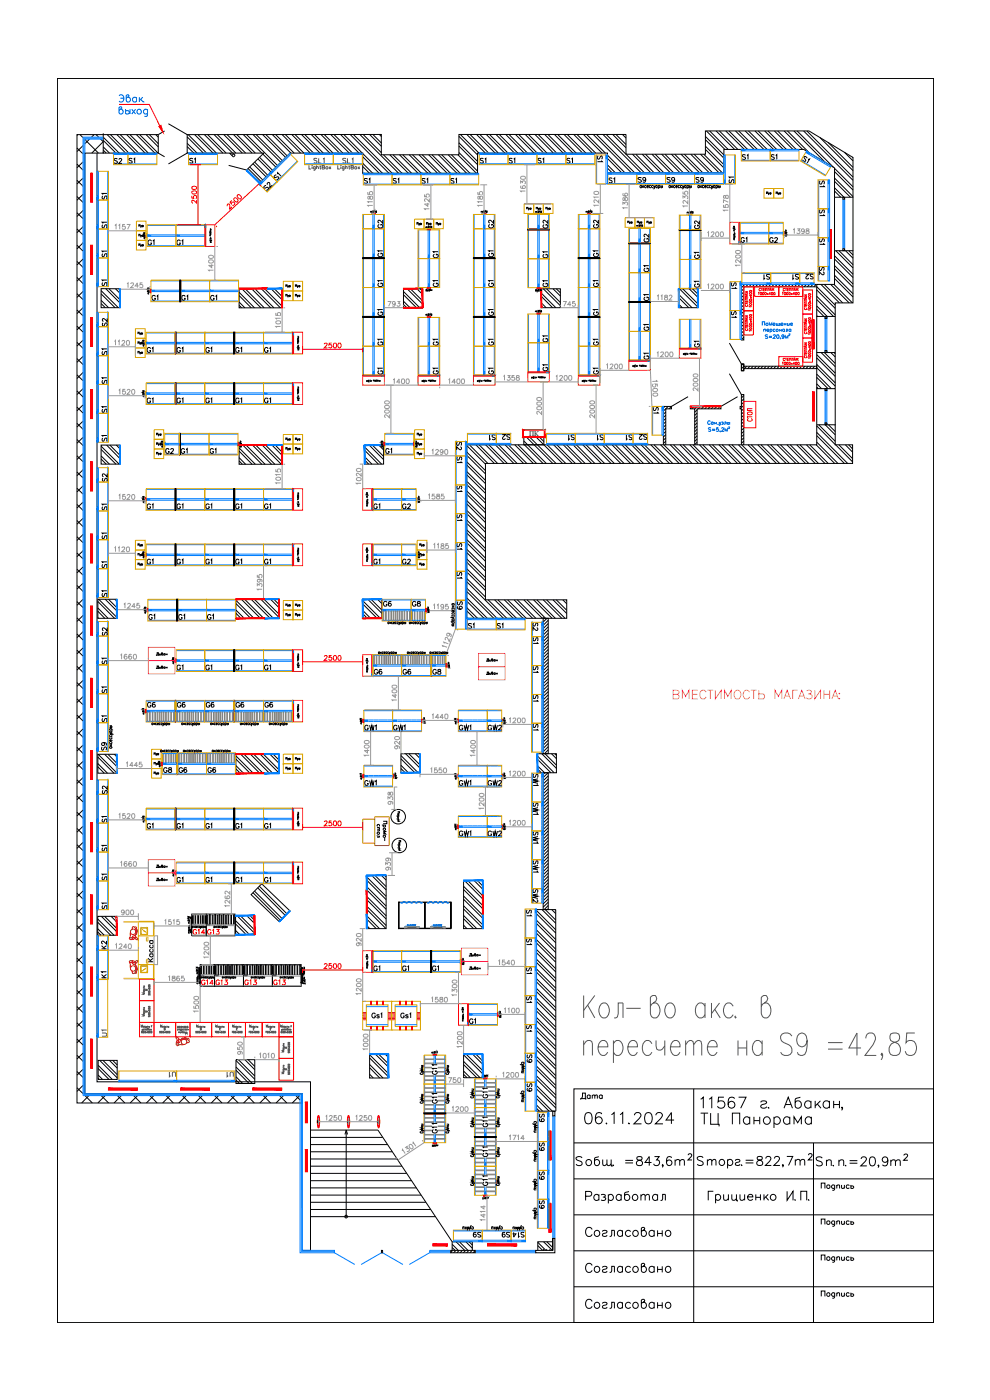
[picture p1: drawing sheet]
<svg xmlns="http://www.w3.org/2000/svg" width="297mm" height="420mm" viewBox="0 0 297 420" stroke-linecap="round" stroke-linejoin="round" font-family="sans-serif">
<defs><g id="words">
<g font-size="7.1">
<text x="174.6" y="338.7">06.11.2024</text>
<text x="175" y="362.3">Разработал</text>
</g>
<g font-size="6.2">
<text x="175" y="383.1">Согласовано</text>
<text x="175" y="394.1">Согласовано</text>
</g>
<text font-size="5.7" fill="#f0f" x="201.1" y="211">ВМЕСТИМОСТЬ МАГАЗИНА:</text>
<text font-size="5.7" x="175" y="372.2">Согласовано</text>
<text font-size="5.3" fill="#f00" x="78.3" y="58.2">S2</text>
<text font-size="5.3" x="173.2" y="331.3">Дата</text>
<g font-size="4.9">
<text x="239.9" y="50.1">S1</text>
<text x="85.4" y="55" transform="rotate(-90 85.4 55)">S1</text>
<text x="190.5" y="56.1">S9</text>
<text x="199.3" y="56.1">S9</text>
<text x="207.8" y="56.1">S9</text>
<text x="149.9" y="133.4" transform="rotate(-90 149.9 133.4)">S1</text>
<text x="173.6" y="133.4" transform="rotate(-90 173.6 133.4)">S1</text>
<text x="182.4" y="133.4" transform="rotate(-90 182.4 133.4)">S1</text>
<text x="140.1" y="184.1" transform="rotate(-90 140.1 184.1)">S9</text>
</g>
<text font-size="4.9" fill="#0ff" x="190.9" y="133.4" transform="rotate(-90 190.9 133.4)">S1</text>
<g font-size="4.4" fill="#dda500">
<text x="33.5" y="50.1">S2</text>
<text x="248.4" y="83.6" transform="rotate(-90 248.4 83.6)">S2</text>
<text x="33.5" y="99.1" transform="rotate(-90 33.5 99.1)">S2</text>
<text x="139.7" y="136.2" transform="rotate(-90 139.7 136.2)">S2</text>
<text x="190.9" y="133">S2</text>
<text x="33.5" y="145.7" transform="rotate(-90 33.5 145.7)">S2</text>
<text x="33.5" y="191.9" transform="rotate(-90 33.5 191.9)">S2</text>
<text x="162.6" y="190.5" transform="rotate(-90 162.6 190.5)">S2</text>
<text x="33.5" y="239.5" transform="rotate(-90 33.5 239.5)">S2</text>
</g>
<g font-size="4.4">
<text x="37.7" y="50.1">S1</text>
<text x="143.2" y="50.1">S1</text>
<text x="151.7" y="50.1">S1</text>
<text x="160.5" y="50.1">S1</text>
<text x="169.3" y="50.1">S1</text>
<text x="182" y="49.7" transform="rotate(-90 182 49.7)">S1</text>
<text x="221.9" y="49">S1</text>
<text x="230.4" y="49">S1</text>
<text x="117.1" y="56.1">S1</text>
<text x="134.4" y="56.1">S1</text>
<text x="181.7" y="56.1">S1</text>
<text x="248.7" y="57.1" transform="rotate(-90 248.7 57.1)">S1</text>
<text x="33.2" y="61" transform="rotate(-90 33.2 61)">S1</text>
<text x="248.7" y="66" transform="rotate(-90 248.7 66)">S1</text>
<text x="116.1" y="69.5" transform="rotate(-90 116.1 69.5)">G2</text>
<text x="149.2" y="69.5" transform="rotate(-90 149.2 69.5)">G2</text>
<text x="165.5" y="69.9" transform="rotate(-90 165.5 69.9)">G2</text>
<text x="43.4" y="74.8">G1</text>
<text x="52.2" y="74.8">G1</text>
<text x="195.8" y="73.7" transform="rotate(-90 195.8 73.7)">G2</text>
<text x="33.2" y="78.3" transform="rotate(-90 33.2 78.3)">S1</text>
<text x="116.1" y="78.3" transform="rotate(-90 116.1 78.3)">G1</text>
<text x="132.6" y="78.7" transform="rotate(-90 132.6 78.7)">G1</text>
<text x="149.2" y="78.3" transform="rotate(-90 149.2 78.3)">G1</text>
<text x="165.5" y="78.7" transform="rotate(-90 165.5 78.7)">G1</text>
<text x="180.6" y="78.3" transform="rotate(-90 180.6 78.3)">G1</text>
<text x="195.8" y="82.9" transform="rotate(-90 195.8 82.9)">G1</text>
<text x="211" y="78.7" transform="rotate(-90 211 78.7)">G1</text>
<text x="33.2" y="87.1" transform="rotate(-90 33.2 87.1)">S1</text>
<text x="116.1" y="87.1" transform="rotate(-90 116.1 87.1)">G1</text>
<text x="132.6" y="87.1" transform="rotate(-90 132.6 87.1)">G1</text>
<text x="149.2" y="87.1" transform="rotate(-90 149.2 87.1)">G1</text>
<text x="165.5" y="87.1" transform="rotate(-90 165.5 87.1)">G1</text>
<text x="180.6" y="87.1" transform="rotate(-90 180.6 87.1)">G1</text>
<text x="44.8" y="91.4">G1</text>
<text x="53.6" y="91.4">G1</text>
<text x="62.4" y="91.4">G1</text>
<text x="149.2" y="96" transform="rotate(-90 149.2 96)">G1</text>
<text x="180.6" y="96" transform="rotate(-90 180.6 96)">G1</text>
<text x="195.8" y="100.5" transform="rotate(-90 195.8 100.5)">G1</text>
<text x="222.2" y="96.3" transform="rotate(-90 222.2 96.3)">S1</text>
<text x="43.4" y="106.9">G1</text>
<text x="52.2" y="106.9">G1</text>
<text x="61" y="106.9">G1</text>
<text x="69.8" y="106.9">G1</text>
<text x="78.3" y="106.9">G1</text>
<text x="116.1" y="104.8" transform="rotate(-90 116.1 104.8)">G1</text>
<text x="132.6" y="104.8" transform="rotate(-90 132.6 104.8)">G1</text>
<text x="149.2" y="104.8" transform="rotate(-90 149.2 104.8)">G1</text>
<text x="165.5" y="103.7" transform="rotate(-90 165.5 103.7)">G1</text>
<text x="180.6" y="104.8" transform="rotate(-90 180.6 104.8)">G1</text>
<text x="33.2" y="116.4" transform="rotate(-90 33.2 116.4)">S1</text>
<text x="33.2" y="124.9" transform="rotate(-90 33.2 124.9)">S1</text>
<text x="43.4" y="122.1">G1</text>
<text x="52.2" y="122.1">G1</text>
<text x="61" y="122.1">G1</text>
<text x="69.8" y="122.1">G1</text>
<text x="78.3" y="122.1">G1</text>
<text x="33.2" y="133.7" transform="rotate(-90 33.2 133.7)">S1</text>
<text x="48.7" y="137.2">G2</text>
<text x="53.6" y="137.2">G1</text>
<text x="62.1" y="137.2">G1</text>
<text x="115" y="137.2">G1</text>
<text x="139.7" y="148.9" transform="rotate(-90 139.7 148.9)">S1</text>
<text x="33.2" y="154.2" transform="rotate(-90 33.2 154.2)">S1</text>
<text x="52.2" y="153.8">G1</text>
<text x="61" y="153.8">G1</text>
<text x="69.8" y="153.8">G1</text>
<text x="78.3" y="153.8">G1</text>
<text x="119.9" y="153.8">G2</text>
<text x="139.7" y="157.3" transform="rotate(-90 139.7 157.3)">S1</text>
<text x="33.2" y="163" transform="rotate(-90 33.2 163)">S1</text>
<text x="33.2" y="171.4" transform="rotate(-90 33.2 171.4)">S1</text>
<text x="43.4" y="170.4">G1</text>
<text x="52.2" y="170.4">G1</text>
<text x="61" y="170.4">G1</text>
<text x="69.8" y="170.4">G1</text>
<text x="119.9" y="170.4">G2</text>
<text x="139.7" y="174.6" transform="rotate(-90 139.7 174.6)">S1</text>
<text x="33.2" y="180.3" transform="rotate(-90 33.2 180.3)">S1</text>
<text x="114.3" y="183.1">G6</text>
<text x="52.6" y="187">G1</text>
<text x="61.4" y="187">G1</text>
<text x="139.7" y="189.8">S1</text>
<text x="148.2" y="189.8">S1</text>
<text x="162.6" y="194.4" transform="rotate(-90 162.6 194.4)">S1</text>
<text x="52.2" y="202.1">G1</text>
<text x="61" y="202.1">G1</text>
<text x="69.8" y="202.1">G1</text>
<text x="78.3" y="202.1">G1</text>
<text x="111.5" y="203.6">G6</text>
<text x="119.9" y="203.6">G6</text>
<text x="159.1" y="202.8">S1</text>
<text x="33.2" y="209.2" transform="rotate(-90 33.2 209.2)">S1</text>
<text x="52.2" y="213.4">G6</text>
<text x="61" y="213.4">G6</text>
<text x="69.8" y="213.4">G6</text>
<text x="78.7" y="213.4">G6</text>
<text x="162.6" y="211.7" transform="rotate(-90 162.6 211.7)">S1</text>
<text x="29.6" y="217.7">S1</text>
<text x="33.2" y="226.5" transform="rotate(-90 33.2 226.5)">S9</text>
<text x="52.9" y="233.2">G6</text>
<text x="61.4" y="233.2">G6</text>
<text x="43.4" y="249.8">G1</text>
<text x="52.2" y="249.8">G1</text>
<text x="61" y="249.8">G1</text>
<text x="69.8" y="249.8">G1</text>
<text x="78.3" y="249.8">G1</text>
<text x="29.6" y="256.5">S1</text>
<text x="33.2" y="265.3" transform="rotate(-90 33.2 265.3)">S1</text>
<text x="52.2" y="266">G1</text>
<text x="61" y="266">G1</text>
<text x="78.3" y="266">G1</text>
<text x="33.2" y="274.1" transform="rotate(-90 33.2 274.1)">S1</text>
<text x="57.1" y="281.5">G14</text>
<text x="61.4" y="281.5">G13</text>
<text x="160.5" y="284.7" transform="rotate(-90 160.5 284.7)">S1</text>
<text x="119.9" y="292.5">G1</text>
<text x="128.8" y="292.5">G1</text>
<text x="33.2" y="294.6" transform="rotate(-90 33.2 294.6)">K1</text>
<text x="63.9" y="296.7">G13</text>
<text x="72.7" y="296.7">G13</text>
<text x="81.1" y="296.7">G13</text>
<text x="160.5" y="302" transform="rotate(-90 160.5 302)">S1</text>
<text x="110.8" y="306.6">Gs1</text>
<text x="119.2" y="306.6">Gs1</text>
<text x="160.5" y="310.8" transform="rotate(-90 160.5 310.8)">S1</text>
<text x="132.3" y="323.5" transform="rotate(-90 132.3 323.5)">G11</text>
<text x="160.9" y="320" transform="rotate(-90 160.9 320)">S9</text>
<text x="160.9" y="328.8" transform="rotate(-90 160.9 328.8)">S9</text>
<text x="147.5" y="330.6" transform="rotate(-90 147.5 330.6)">G11</text>
<text x="132.3" y="341.1" transform="rotate(-90 132.3 341.1)">G11</text>
<text x="147.5" y="339.4" transform="rotate(-90 147.5 339.4)">G11</text>
<text x="164.4" y="338" transform="rotate(-90 164.4 338)">S9</text>
<text x="147.5" y="357" transform="rotate(-90 147.5 357)">G11</text>
<text x="164.4" y="355.2" transform="rotate(-90 164.4 355.2)">S9</text>
<text x="164.4" y="363.7" transform="rotate(-90 164.4 363.7)">S9</text>
<text x="141.1" y="372.5">S9</text>
<text x="149.9" y="372.5">S9</text>
<text x="152.8" y="372.5">S14</text>
</g>
<g font-size="4.4" fill="#f00">
<text x="56.1" y="50.1">S1</text>
<text x="228.2" y="85">S1</text>
<text x="237.1" y="85">S1</text>
</g>
<g font-size="4.4" fill="#989898">
<text x="108.3" y="56.1">S1</text>
<text x="125.6" y="56.1">S1</text>
<text x="221.5" y="56.1" transform="rotate(-90 221.5 56.1)">S1</text>
<text x="29.6" y="69.5">S1</text>
<text x="180.6" y="69.5" transform="rotate(-90 180.6 69.5)">G2</text>
<text x="211" y="69.9" transform="rotate(-90 211 69.9)">G2</text>
<text x="230" y="74.1">G2</text>
<text x="245.2" y="74.4">S1</text>
<text x="211" y="87.5" transform="rotate(-90 211 87.5)">G1</text>
<text x="222.2" y="87.8" transform="rotate(-90 222.2 87.8)">S1</text>
<text x="116.1" y="96" transform="rotate(-90 116.1 96)">G1</text>
<text x="195.8" y="91.4" transform="rotate(-90 195.8 91.4)">G1</text>
<text x="33.2" y="107.6" transform="rotate(-90 33.2 107.6)">S1</text>
<text x="198.6" y="125.2" transform="rotate(-90 198.6 125.2)">S1</text>
<text x="139.7" y="140.1" transform="rotate(-90 139.7 140.1)">S1</text>
<text x="43.4" y="153.8">G1</text>
<text x="139.7" y="166.2" transform="rotate(-90 139.7 166.2)">S1</text>
<text x="78.3" y="170.4">G1</text>
<text x="43.7" y="187">G1</text>
<text x="33.2" y="200.4" transform="rotate(-90 33.2 200.4)">S1</text>
<text x="162.6" y="220.5" transform="rotate(-90 162.6 220.5)">S1</text>
<text x="33.2" y="248" transform="rotate(-90 33.2 248)">S1</text>
<text x="69.8" y="266">G1</text>
<text x="33.2" y="286.1" transform="rotate(-90 33.2 286.1)">K2</text>
<text x="160.5" y="293.5" transform="rotate(-90 160.5 293.5)">S1</text>
<text x="59.6" y="296.7">G14</text>
<text x="132.3" y="332.3" transform="rotate(-90 132.3 332.3)">G11</text>
<text x="164.4" y="346.4" transform="rotate(-90 164.4 346.4)">S9</text>
<text x="147.5" y="348.2" transform="rotate(-90 147.5 348.2)">G11</text>
</g>
<g font-size="4.4" fill="#007fff">
<text x="221.5" y="74.1">G1</text>
<text x="211" y="105.5" transform="rotate(-90 211 105.5)">G1</text>
<text x="116.1" y="113.6" transform="rotate(-90 116.1 113.6)">G1</text>
<text x="132.6" y="113.6" transform="rotate(-90 132.6 113.6)">G1</text>
<text x="149.2" y="113.6" transform="rotate(-90 149.2 113.6)">G1</text>
<text x="165.5" y="112.5" transform="rotate(-90 165.5 112.5)">G1</text>
<text x="180.6" y="113.6" transform="rotate(-90 180.6 113.6)">G1</text>
<text x="195.8" y="109" transform="rotate(-90 195.8 109)">G1</text>
<text x="149.9" y="133">S2</text>
<text x="111.1" y="153.8">G1</text>
<text x="111.1" y="170.4">G1</text>
<text x="162.6" y="272" transform="rotate(-90 162.6 272)">SW2</text>
<text x="111.1" y="292.5">G1</text>
<text x="140.1" y="308.3">G1</text>
<text x="33.2" y="312.2" transform="rotate(-90 33.2 312.2)">U1</text>
<text x="50.1" y="324.2">U1</text>
<text x="67.4" y="324.2">U1</text>
</g>
<g font-size="4.4" fill="#0ff">
<text x="240.9" y="85">S2</text>
<text x="160.5" y="276.2" transform="rotate(-90 160.5 276.2)">S1</text>
</g>
<g font-size="4.4" fill="#ff3f00">
<text x="122.8" y="183.1">G8</text>
<text x="129.1" y="203.6">G8</text>
<text x="43.4" y="213.4">G6</text>
<text x="48.3" y="233.2">G8</text>
</g>
<g font-size="3.1" fill="#007fff">
<text x="161.6" y="269.2">0</text>
<text x="164" y="268.8" transform="rotate(-90 164 268.8)">25</text>
<text x="159.8" y="318.6">0</text>
<text x="163.3" y="345">0</text>
<text x="163.3" y="353.8">0</text>
<text x="142.5" y="373.9">0</text>
<text x="155.6" y="373.9">0</text>
</g>
<g font-size="2.6" fill="#007fff">
<text x="161.6" y="268.1">2</text>
<text x="159.8" y="327">0</text>
<text x="163.3" y="336.2">0</text>
<text x="163.3" y="362.3">0</text>
</g>
<text font-size="2.1" x="158.7" y="130.9">ПК</text>
</g></defs>
<g fill="#f00" stroke="#f00" stroke-width=".3">
<path d="M47.7 37.9l.6-.3 .6 2.1z"/>
<path d="M91.6 345l.6 6.6v-6.6zM91.6 345l.6 6.6h-.6z"/>
<path d="M91.6 330.8l.6 6.1v-6.1zM91.6 330.8l.6 6.1h-.6z"/>
<path d="M146.3 373.3l8.7 .6v-.6zM146.3 373.3l8.7 .6h-8.7z"/>
<path d="M27.2 311.9l.6 8.7v-8.7zM27.2 311.9l.6 8.7h-.6z"/>
<path d="M27.2 290.3l.6 8.6v-8.6zM27.2 290.3l.6 8.6h-.6z"/>
<path d="M27.2 268.6l.6 8.7v-8.7zM27.2 268.6l.6 8.7h-.6z"/>
<path d="M27.2 246.9l.6 8.7v-8.7zM27.2 246.9l.6 8.7h-.6z"/>
<path d="M27.2 225.3l.6 8.6v-8.6zM27.2 225.3l.6 8.6h-.6z"/>
<path d="M27.2 203.6l.6 8.7v-8.7zM27.2 203.6l.6 8.7h-.6z"/>
<path d="M27.2 181.9l.6 8.7v-8.7zM27.2 181.9l.6 8.7h-.6z"/>
<path d="M27.2 160.3l.6 8.6v-8.6zM27.2 160.3l.6 8.6h-.6z"/>
<path d="M27.2 138.6l.6 8.7v-8.7zM27.2 138.6l.6 8.7h-.6z"/>
<path d="M27.2 117l.6 8.6v-8.6zM27.2 117l.6 8.6h-.6z"/>
<path d="M27.2 95.3l.6 8.7v-8.7zM27.2 95.3l.6 8.7h-.6z"/>
<path d="M27.2 73.6l.6 8.7v-8.7zM27.2 73.6l.6 8.7h-.6z"/>
<path d="M27.2 52l.6 8.6v-8.6zM27.2 52l.6 8.6h-.6z"/>
<path d="M164.7 361.1l.6 8.7v-8.7zM164.7 361.1l.6 8.7h-.6z"/>
<path d="M164.7 339.4l.6 8.7v-8.7zM164.7 339.4l.6 8.7h-.6z"/>
<path d="M75.8 326.6l8.7 .5v-.5zM75.8 326.6l8.7 .5h-8.7z"/>
<path d="M54.2 326.6l8.7 .5v-.5zM54.2 326.6l8.7 .5h-8.7z"/>
<path d="M32.5 326.6l8.7 .5v-.5zM32.5 326.6l8.7 .5h-8.7z"/>
<path d="M129.9 373.3l4.4 .6v-.6zM129.9 373.3l4.4 .6h-4.4z"/>
<path d="M248.9 68.9l.6 8.7v-8.7zM248.9 68.9l.6 8.7h-.6z"/>
<path d="M243.7 96l.5 8.7v-8.7zM243.7 96l.5 8.7h-.5z"/>
<path d="M243.8 117.6l.5 8.7v-8.7zM243.8 117.6l.5 8.7h-.5z"/>
<path d="M156.8 128.9l.2 .2 6.5-.2zM157 129.1l6.5-.2-.2 .2zM163.5 128.9l-.2 .2 .2 2.2zM163.3 129.1l.2 2.2-.2-.2zM156.8 131.3h6.7l-.2-.2zM156.8 131.3l.2-.2h6.3zM156.8 128.9v2.4l.2-.2zM156.8 128.9l.2 .2v2z"/>
<path d="M34.9 275l.3 5.7v-5.7zM34.9 275l.3 5.7h-.3z"/>
<path d="M109.9 267.1l.3 7.2v-7.2zM109.9 267.1l.3 7.2h-.3z"/>
<path d="M76.2 274.8l.3 5.7v-5.7zM76.2 274.8l.3 5.7h-.3z"/>
<path d="M144.7 268.6l.3 5.7v-5.7zM144.7 268.6l.3 5.7h-.3z"/>
<path d="M70.8 226.2v.3l8.6-.3zM70.8 226.5l8.6-.3v.3z"/>
<path d="M70.8 232v.3l8.6-.3zM70.8 232.3l8.6-.3v.3z"/>
<path d="M83.6 179.8l.2 5.8v-5.8zM83.6 179.8l.2 5.8h-.2z"/>
<path d="M70.8 180h8.6v-.3zM70.8 179.7h8.6l-8.6 .3z"/>
<path d="M70.8 185.7h8.6v-.3zM70.8 185.4h8.6l-8.6 .3z"/>
<path d="M108.8 185.4v.3l5.7-.3zM108.8 185.7l5.7-.3v.3z"/>
<path d="M84.5 133.5v5.8h.3zM84.5 133.5h.3v5.8z"/>
<path d="M71.7 133.4v.3l8.6-.3zM71.7 133.7l8.6-.3v.3z"/>
<path d="M84.5 86.6v5.8h.3zM84.5 86.6h.3v5.8z"/>
<path d="M71.7 86.5v.3l8.6-.3zM71.7 86.8l8.6-.3v.3z"/>
<path d="M126.6 86.7l.3 5.6v-5.6zM126.6 86.7l.3 5.6h-.3z"/>
<path d="M162.3 86.7l.2 5.6v-5.6zM162.3 86.7l.2 5.6h-.2z"/>
<path d="M207.1 122.1h9.2v-.3zM207.1 121.8h9.2l-9.2 .3z"/>
<path d="M121.1 92.5h5.7v-.3zM121.1 92.2h5.7l-5.7 .3z"/>
<path d="M121.1 86.5v.3l4.3-.3zM121.1 86.8l4.3-.3v.3z"/>
</g>
<g fill="none" stroke="#000" stroke-width=".3">
<path d="M17.2 23.6h262.9v373.3h-262.9zM17.2 23.6v373.3M49.4 39.3l-1.9 1.1M50.5 37.1l5.7 3.3M211.9 39.3l5.6 5.5M212.9 39.3l5.6 5.5M214.9 39.3l5.5 5.5M215.8 39.3l5.6 5.5M217.7 39.3l5.6 5.5M218.7 39.3l5.6 5.5M220.7 39.3l5.6 5.5M221.6 39.3l5.6 5.5"/>
<path d="M223.6 39.3l5.6 5.5M224.6 39.3l5.6 5.5M226.5 39.3l5.6 5.5M227.5 39.3l5.5 5.5M229.4 39.3l5.6 5.5M230.4 39.3l5.6 5.5M232.4 39.3l5.5 5.5M233.3 39.3l5.6 5.5M235.3 39.3l5.5 5.5M236.2 39.3l6.6 6.5M238.2 39.3l9.4 9.4M239.2 39.3l10.9 10.9"/>
<path d="M241.1 39.3l14.8 14.8M242.1 39.3l13.8 13.8M23.1 40.4h24.4v5.5h-22v282.4h65.2v2.7h-67.6zM23.1 49.2l1.8 1.9M23.1 59l1.8 1.8M23.1 54.1l1.8 1.8M23.1 44.4l1.8 1.8M23.4 40.4l-.3 .3M24 40.4l.9 .9M24.9 58.3l-1.8 1.8M24.9 53.4l-1.8 1.8M24.9 48.6l-1.8 1.7"/>
<path d="M24.9 43.7l-1.8 1.8M25.5 41.9l4 4M26.9 41.8l-1.4 1.4M28.2 40.4l-.7 .8M28.8 40.4l.8 .8M29.1 45.9v278.8h64.1v50.6h-2.5M30.2 41.8l.8 .7-3.5 3.4M31 40.4h.1M31 45.9h.1M31 41.2l4.8 4.7M31 44.1l1.8 1.8M31 42.1l3.8 3.8"/>
<path d="M31 45.1l.9 .8M31 40.4v5.5M32.2 40.4l5.5 5.5M33.1 40.4l5.6 5.5M35.1 40.4l5.5 5.5M36.1 40.4l5.5 5.5M38 40.4l5.5 5.5M39 40.4l5.5 5.5M40.9 40.4l5.6 5.5M41.9 40.4l5.5 5.5M43.8 40.4l3.7 3.7M44.8 40.4l2.7 2.7"/>
<path d="M46.7 40.4l.8 .8M47.5 45.9l1.9 1.1M56.2 40.4h58.2v6.1h23.3v-6.1h50.1v5.9h23.9v-7h31l13.2 8v11.9h-5.5v-8.8l-9.2-5.6h-24v7.1h-34.9v-6h-39v6.1h-34.5v-6.1h-21.8l-9.1 9.1-3.9-4 5.1-5.1h-22.9zM56.2 43l2.9 2.9M56.2 41.1l4.8 4.8M56.2 44l2 1.9M56.2 45.9l-5.7 3.3M56.5 40.4l5.5 5.5M58.4 40.4l5.6 5.5M59.4 40.4l5.5 5.5M61.3 40.4l5.6 5.5M62.3 40.4l5.5 5.5"/>
<path d="M64.2 40.4l5.6 5.5M65.2 40.4l5.6 5.5M67.2 40.4l5.5 5.5M68.1 40.4l5.6 5.5M68.6 49.6l5.4 1.4M68.9 45.9l1.1 1.2 .6-.5-.7-.7M69.4 45.9l-.3 .3M70.1 40.4l5.5 5.5M70.1 46.2l-.5 .5M71.1 40.4l5.5 5.5M73 40.4l5.6 5.5M74 40.4l9.3 9.3"/>
<path d="M74.5 50.6l3.9 3.9M74.9 50.1l4 3.9M75.9 49.1l3.9 4M75.9 40.4l8.3 8.3M76.4 48.7l3.9 3.9M76.9 40.4l7.8 7.8M77.4 47.7l3.9 3.9M77.9 47.2l3.9 3.9M78.8 40.4l6.9 6.9M78.9 46.2l3.9 4M79.8 40.4l6.4 6.4M81.7 40.4l5.6 5.5"/>
<path d="M82.7 40.4l5.6 5.5M84.7 40.4l5.5 5.5M85.6 40.4l5.6 5.5M87.6 40.4l5.5 5.5M88.5 40.4l5.6 5.5M90.5 40.4l5.5 5.5M91.5 40.4l5.5 5.5M93.4 40.4l5.6 5.5M94.4 40.4l5.5 5.5M96.3 40.4l5.6 5.5M97.3 40.4l5.6 5.5M99.3 40.4l5.5 5.5"/>
<path d="M100.2 40.4l5.6 5.5M102.2 40.4l5.5 5.5M103.2 40.4l5.5 5.5M105.1 40.4l11.6 11.6M106 40.4l11.7 11.6M108 40.4l11.6 11.6M108.8 46.1l6 5.9M108.8 49l3 3M108.8 47l5 5M108.8 50l2.1 2M109 40.4l5.4 5.4M110.9 40.4l3.5 3.5"/>
<path d="M111.9 40.4l2.5 2.5M113.8 40.4l.6 .6M115 46.5l5.6 5.5M117 46.5l5.5 5.5M117.9 46.5l5.6 5.5M119.9 46.5l5.6 5.5M120.8 46.5l5.6 5.5M122.8 46.5l5.6 5.5M123.8 46.5l5.6 5.5M125.7 46.5l5.6 5.5M126.7 46.5l5.5 5.5M128.6 46.5l5.6 5.5"/>
<path d="M129.6 46.5l5.6 5.5M131.6 46.5l5.5 5.5M132.5 46.5l5.6 5.5M134.5 46.5l5.5 5.5M135.5 46.5l5.5 5.5M137.4 46.5l5.5 5.5M137.7 42.9l5.6 5.5M137.7 45.8l5.6 5.6M137.7 40.9l5.6 5.6M137.7 43.8l5.6 5.6M138.1 40.4l5.6 5.5M140.1 40.4l5.6 5.5"/>
<path d="M141 40.4l5.6 5.5M143 40.4l5.6 5.5M144 40.4l5.5 5.5M145.9 40.4l5.6 5.5M146.9 40.4l5.5 5.5M148.8 40.4l5.6 5.5M149.8 40.4l5.5 5.5M151.8 40.4l5.5 5.5M152.7 40.4l5.6 5.5M154.7 40.4l5.5 5.5M155.6 40.4l5.6 5.5M157.6 40.4l5.5 5.5"/>
<path d="M158.6 40.4l5.5 5.5M160.5 40.4l5.6 5.5M161.5 40.4l5.5 5.5M163.4 40.4l5.6 5.5M164.4 40.4l5.6 5.5M166.4 40.4l5.5 5.5M167.3 40.4l5.6 5.5M169.2 40.4l5.6 5.5M170.2 40.4l5.6 5.5M172.2 40.4l5.5 5.5M173.1 40.4l5.6 5.5M175.1 40.4l5.6 5.5"/>
<path d="M176.1 40.4l5.5 5.5M178 40.4l11.5 11.5M179 40.4l11.4 11.5M180.9 40.4l11.5 11.5M181.9 40.4l11.5 11.5M182.3 46.6l5.2 5.3M182.3 49.5l2.3 2.4M182.3 47.6l4.2 4.3M182.3 50.5l1.4 1.4M183.8 40.4l4 3.9M184.8 40.4l3 3M186.8 40.4l1 1"/>
<path d="M187.7 40.4h.1M189.8 46.3l5.5 5.6M190.7 46.3l5.6 5.6M192.7 46.3l5.5 5.6M193.7 46.3l5.5 5.6M195.6 46.3l5.6 5.6M196.6 46.3l5.5 5.6M198.5 46.3l5.6 5.6M199.5 46.3l5.5 5.6M201.5 46.3l5.5 5.6M202.4 46.3l5.6 5.6M204.3 46.3l5.6 5.6"/>
<path d="M205.3 46.3l5.6 5.6M207.2 46.3l5.6 5.6M208.2 46.3l5.6 5.6M210.2 46.3l5.6 5.6M211.1 46.3l5.6 5.6M211.7 41l5.5 5.5M211.7 43.9l5.5 5.5M211.7 41.9l5.5 5.6M211.7 44.8l5.5 5.6M246 41.3l9.9 9.9M248.4 42.7l7.5 7.5M250.4 50.5l5.5 5.6"/>
<path d="M250.4 53.4l5.5 5.6M250.4 56.4l2.8 2.8M250.4 51.5l5.5 5.5M250.4 54.4l4.8 4.8M250.4 57.3l1.9 1.9M250.4 59.2v16M252.9 59.2h.5v.6h-.5zM253.4 45.7l2.5 2.6M255.8 47.1l.1 .2M255.9 59.2v16M23.1 78.5l1.8 1.7M23.1 73.6l1.8 1.8"/>
<path d="M23.1 68.7l1.8 1.8M23.1 63.9l1.8 1.7M24.9 77.7l-1.8 1.8M24.9 72.9l-1.8 1.8M24.9 68l-1.8 1.8M24.9 63.2l-1.8 1.8M108.8 77.5l6.5 .1zM108.8 77.4l6.5 .1zM142.1 77.5l6.4 .1zM142.1 77.4l6.4 .1zM158.4 68.8h6.4v.2h-6.4zM158.4 68.7l6.4 .1z"/>
<path d="M173.5 77.5l6.5 .1zM173.5 77.4l6.5 .1zM188.7 73h6.4v.2h-6.4zM188.7 72.9l6.4 .1zM203.8 69h6.5v.2h-6.5zM203.8 68.9l6.5 .1zM250.4 75.2h5.5v15.7h-5.3v4.1h-5.5v-9.6h5.3zM250.4 76.8l5.5 5.5M250.4 79.7l5.5 5.5M250.4 77.7l5.5 5.6M250.8 75.2l5.1 5.2M251.7 75.2l4.2 4.2"/>
<path d="M252.9 74.6h.5v.6h-.5zM253.7 75.2l2.2 2.3M254.7 75.2l1.2 1.3M23.1 83.3l1.8 1.8M23.1 97.9l1.8 1.8M23.1 93l1.8 1.8M23.1 88.2l1.8 1.7M24.9 97.2l-1.8 1.8M24.9 92.3l-1.8 1.8M24.9 87.5l-1.8 1.8M24.9 82.6l-1.8 1.8M30.3 86.6l5.7 .1v5.6h-5.7z"/>
<path d="M30.3 87.2l5.2 5.1M30.3 90.1l2.3 2.2M30.3 88.2l4.2 4.1M30.3 91.1l1.3 1.2M31.7 86.6l4.3 4.3M32.7 86.7l3.3 3.2M34.7 86.7l1.3 1.3M35.6 86.7l.4 .3M52.5 99.7l.1 6.5zM52.6 99.7h.2v6.5h-.2zM54 84.1l.1 6.5zM54.1 84.1h.2v6.5h-.2z"/>
<path d="M70.1 99.7l.2 6.5zM70.3 99.7h.1v6.5h-.1zM71.7 86.6h13v5.8h-13zM71.7 87.7l4.7 4.7M71.7 90.6l1.8 1.8M71.7 88.7l3.7 3.7M71.7 91.6l.8 .8M72.5 86.6l5.8 5.8M73.5 86.6l5.8 5.8M75.5 86.6l5.7 5.8M76.4 86.6l5.8 5.8M78.4 86.6l5.7 5.8"/>
<path d="M79.4 86.6l5.3 5.3M81.3 86.6l3.4 3.4M82.3 86.6l2.4 2.4M84.2 86.6l.5 .5M108.8 95.1h6.5v.2h-6.5zM108.8 95l6.5 .1zM121.1 86.7h5.7v5.6h-5.7zM121.1 87.5l4.8 4.8M121.1 90.4l1.9 1.9M121.1 88.4l3.9 3.9M121.1 91.4l.9 .9M122.2 86.7l4.6 4.5"/>
<path d="M123.1 86.7l3.7 3.6M125.1 86.7l1.7 1.6M126.1 86.7l.7 .6M142.1 95.1h6.4v.2h-6.4zM142.1 95l6.4 .1zM162.4 86.7h5.7v5.6h-5.7zM162.4 88l4.4 4.3M162.4 90.9l1.5 1.4M162.4 89l3.4 3.3M162.4 91.9l.5 .4M163 86.7l5.1 5.1M164 86.7l4.1 4.1"/>
<path d="M165.9 86.7l2.2 2.1M166.9 86.7l1.2 1.2M173.5 95.1h6.5v.2h-6.5zM173.5 95l6.5 .1zM188.7 90.6l6.4 .2zM188.7 90.5h6.4v.1h-6.4zM203.7 86.7h5.7v5.6h-5.7zM203.7 88.4l3.9 3.9M203.7 91.3l1 1M203.7 89.4l3 2.9M203.7 92.3h.1M203.9 86.7l5.5 5.5"/>
<path d="M204.8 86.7l4.6 4.5M206.8 86.7l2.6 2.6M223.2 89.5l-.8 .8M223.2 90.5l-.8 .7M223.2 97.3l-.8 .8M223.2 98.3l-.8 .7M223.2 99.3l-.8 .7M224.4 85.4l-.7 .7M225.4 85.4l-.7 .7M226.4 85.4l-.7 .7M227.4 85.4l-.8 .7M234.2 85.4l-.7 .7"/>
<path d="M235.1 85.4l-.7 .7M236.1 85.4l-.7 .7M245.1 85.4h-22.7v16.6h.8v-15.9h21.9M245.1 86l5.5 5.6M245.1 88.9l5.5 5.6M245.1 91.8l3.1 3.2M245.1 94.8l.2 .2M245.1 87l5.5 5.6M245.1 89.9l5 5.1M245.1 92.8l2.1 2.2M245.1 95v10.8M246.3 85.4l5.6 5.5"/>
<path d="M247.3 85.4l5.5 5.5M247.6 95h.5v.6h-.5zM249.2 85.4l5.6 5.5M250.2 85.4l5.6 5.5M250.4 82.6l5.5 5.6M250.4 80.7l5.5 5.5M250.4 83.6l5.5 5.5M250.6 95v10.8M23.1 117.3l1.8 1.8M23.1 112.5l1.8 1.8M23.1 107.6l1.8 1.8M23.1 102.8l1.8 1.7"/>
<path d="M24.9 116.6l-1.8 1.8M24.9 111.8l-1.8 1.8M24.9 106.9l-1.8 1.8M24.9 102.1l-1.8 1.8M52.5 114.9l.1 6.5zM52.6 114.9h.2v6.5h-.2zM70.1 114.9l.2 6.5zM70.3 114.9h.1v6.5h-.1zM206.4 119.1l-4.9 2.9-.8 .7M218.8 103l3.6 6.2M218.8 112.2l3.6 6.2M221.3 119.1l-5 2.9"/>
<path d="M222.4 109.2h.8v2.1h-.8zM222.4 109.2h.8v.7M222.4 109.2v2.1h.8v-.7M222.5 118.4l-.1 .1M222.9 109.2l-.5 .5M223.2 109.9h21.9v.7h-21.9zM223.2 100.3l-.8 .7M223.2 101.2l-.8 .8M223.2 110l-.8 .7M223.2 110.9l-.4 .4M223.2 118.7l-.8 .7M223.2 119.7l-.8 .7"/>
<path d="M224.1 109.9l-.8 .7M225 109.9l-.7 .7M226 109.9l-.7 .7M227 109.9l-.7 .7M228 109.9l-.8 .7M228.9 109.9l-.7 .7M229.9 109.9l-.7 .7M230.9 109.9l-.7 .7M231.8 109.9l-.7 .7M232.8 109.9l-.7 .7M233.8 109.9l-.7 .7M234.8 109.9l-.8 .7"/>
<path d="M235.7 109.9l-.7 .7M236.7 109.9l-.7 .7M237.6 109.9l-.7 .7M238.6 109.9l-.7 .7M239.6 109.9l-.7 .7M240.6 109.9l-.8 .7M241.5 109.9l-.7 .7M242.5 109.9l-.7 .7M243.5 109.9l-.7 .7M244.5 109.9l-.8 .7M245.1 105.8h5.5v10.8h-5.5zM245.1 106.4l5.5 5.6"/>
<path d="M245.1 109.4l5.5 5.5M245.1 112.3l4.3 4.3M245.1 115.2l1.4 1.4M245.1 107.4l5.5 5.6M245.1 110.3l5.5 5.6M245.1 113.3l3.3 3.3M245.1 116.2l.4 .4M245.1 116.6v10.9M245.1 110.3l-.4 .3M246.4 105.8l4.2 4.2M247.3 105.8l3.3 3.3M247.6 105.2h.5v.6h-.5z"/>
<path d="M247.6 116.6h.5v.6h-.5zM249.3 105.8l1.3 1.3M250.3 105.8l.3 .3M250.6 116.6v10.9M23.1 136.8l1.8 1.8M23.1 131.9l1.8 1.8M23.1 127.1l1.8 1.7M23.1 122.2l1.8 1.8M24.9 136.1l-1.8 1.8M24.9 131.2l-1.8 1.8M24.9 126.4l-1.8 1.8M24.9 121.5l-1.8 1.8"/>
<path d="M30.3 133.6h5.7v5.7h-5.7zM30.3 133.9l5.5 5.4M30.3 136.8l2.5 2.5M30.3 134.9l4.5 4.4M30.3 137.8l1.6 1.5M32 133.6l4 4M33 133.6l3 3M34.9 133.6l1.1 1.1M35.9 133.6l.1 .1M53.8 130.1l.1 6.4zM53.9 130.1h.2v6.4h-.2zM71.7 133.5h13v5.8h-13z"/>
<path d="M71.7 134.4l4.9 4.9M71.7 137.3l2 2M71.7 135.4l3.9 3.9M71.7 138.3l1 1M72.8 133.5l5.8 5.8M73.8 133.5l5.7 5.8M75.7 133.5l5.8 5.8M76.7 133.5l5.8 5.8M78.6 133.5l5.8 5.8M79.6 133.5l5.1 5.1M81.6 133.5l3.1 3.2M82.5 133.5l2.2 2.2"/>
<path d="M84.4 133.5l.3 .2M109.4 133.6h5.7v5.7h-5.7zM109.4 134.2l5.1 5.1M109.4 137.1l2.2 2.2M109.4 135.1l4.1 4.2M109.4 138.1l1.2 1.2M110.8 133.6l4.3 4.3M111.7 133.6l3.4 3.4M140.1 133.5h105v-6h5.5v6h5.2v5.6h-110.1v40.9h24.3v5.6h-29.9zM140.1 135.7l5.6 5.5M140.1 138.6l5.6 5.6M140.1 133.7l5.6 5.6"/>
<path d="M140.1 136.7l5.6 5.5M140.1 139.6l5.6 5.5M140.8 133.5l5.6 5.6M142.8 133.5l5.5 5.6M143.7 133.5l5.6 5.6M145.7 133.5l5.5 5.6M146.7 133.5l5.5 5.6M148.6 133.5l5.6 5.6M149.6 133.5l5.5 5.6M151.5 133.5l5.6 5.6M152.5 133.5l5.6 5.6M154.5 133.5l5.5 5.6"/>
<path d="M155.4 133.5l5.6 5.6M157.2 131.2h6v2.3h-6zM157.2 132.3l6.7 6.8M157.2 133.3l5.7 5.8M158 131.2l7.8 7.9M158.9 131.2l7.9 7.9M160.9 131.2l7.9 7.9M161.9 131.2l1.3 1.3M164.2 133.5l5.5 5.6M166.1 133.5l5.6 5.6M167.1 133.5l5.5 5.6M169 133.5l5.6 5.6"/>
<path d="M170 133.5l5.5 5.6M171.9 133.5l5.6 5.6M172.9 133.5l5.6 5.6M174.9 133.5l5.5 5.6M175.8 133.5l5.6 5.6M177.8 133.5l5.5 5.6M178.8 133.5l5.5 5.6M180.7 133.5l5.6 5.6M181.7 133.5l5.5 5.6M183.6 133.5l5.6 5.6M184.6 133.5l5.5 5.6M186.5 133.5l5.6 5.6"/>
<path d="M187.5 133.5l5.6 5.6M189.5 133.5l5.5 5.6M190.4 133.5l5.6 5.6M192.3 133.5l5.6 5.6M193.3 133.5l5.6 5.6M195.3 133.5l5.6 5.6M196.2 133.5l5.6 5.6M198.2 133.5l5.6 5.6M199 133.5v-11.5h2.5v.7h-1.7v10.8M199.2 133.5l5.6 5.6M199.8 126.5l-.8 .8M199.8 127.5l-.8 .7"/>
<path d="M199.8 128.5l-.8 .7M199.8 129.5l-.8 .7M199.8 130.4l-.8 .8M199.8 131.4l-.8 .7M199.8 132.4l-.8 .7M199.8 133.4l-.2 .1M200.5 122l-1.5 1.4M201.1 133.5l5.6 5.6M202.1 133.5l5.5 5.6M204 133.5l5.6 5.6M205 133.5l5.6 5.6M207 133.5l5.5 5.6"/>
<path d="M207.3 122l-.2 .1M207.9 133.5l5.6 5.6M208.3 122l-.8 .7M208.4 133.5v-10.8h-1.3v-.7h9.2v.7h-7.1v10.8M209.2 123l-.8 .7M209.2 124l-.8 .7M209.2 124.9l-.8 .8M209.2 125.9l-.8 .7M209.2 126.9l-.8 .7M209.2 127.9l-.8 .7M209.2 128.8l-.8 .8M209.2 129.8l-.8 .7"/>
<path d="M209.2 130.8l-.8 .7M209.2 131.8l-.8 .7M209.2 132.7l-.8 .7M209.2 122l-.8 .7M209.9 133.5l5.5 5.6M210.2 122l-.7 .7M210.8 133.5l5.6 5.6M211.2 122l-.7 .7M212.2 122l-.8 .7M212.8 133.5l5.5 5.6M213.1 122l-.7 .7M213.8 133.5l5.5 5.6"/>
<path d="M214.1 122l-.7 .7M215.1 122l-.7 .7M215.7 133.5l5.6 5.6M216.1 122l-.8 .7M216.3 122.7h.1M216.7 133.5l5.5 5.6M218.6 133.5l5.6 5.6M219.6 133.5l5.6 5.6M221.6 133.5l5.5 5.6M222.4 133.5v-10.8h-.3v-.7h.3v-3.6h.8v15.1M222.5 133.5l5.6 5.6M223.2 120.7l-.8 .7"/>
<path d="M223.2 121.6l-1.1 1.1M223.2 122.6l-.8 .7M223.2 123.6l-.8 .7M223.2 124.6l-.8 .7M223.2 125.5l-.8 .8M223.2 126.5l-.8 .7M223.2 127.5l-.8 .7M223.2 128.5l-.8 .7M223.2 129.4l-.8 .7M223.2 130.4l-.8 .7M223.2 131.4l-.8 .7M223.2 132.3l-.8 .8"/>
<path d="M223.2 133.3l-.2 .2M224.4 133.5l5.6 5.6M225.4 133.5l5.6 5.6M227.4 133.5l5.5 5.6M228.3 133.5l5.6 5.6M230.3 133.5l5.6 5.6M231.3 133.5l5.5 5.6M233.2 133.5l5.6 5.6M234.2 133.5l5.6 5.6M236.1 133.5l5.6 5.6M237.1 133.5l5.5 5.6M239 133.5l5.6 5.6"/>
<path d="M240 133.5l5.6 5.6M242 133.5l5.5 5.6M242.9 133.5l5.6 5.6M244.9 133.5l5.5 5.6M245.1 129.8l9.2 9.3M245.1 132.7l6.3 6.4M245.1 127.8l5.5 5.6M245.1 130.7l8.3 8.4M245.6 127.5l5 4.9M247.6 126.9h.5v.6h-.5zM247.6 127.5l3 3M248.6 127.5l2 2"/>
<path d="M250.5 127.5l.1 .1M250.7 133.5l5.1 5.1M251.7 133.5l4.1 4.1M253.6 133.5l2.2 2.2M254.6 133.5l1.2 1.2M23.1 156.2l1.8 1.8M23.1 151.4l1.8 1.8M23.1 146.5l1.8 1.8M23.1 141.7l1.8 1.7M24.9 155.5l-1.8 1.8M24.9 150.7l-1.8 1.8M24.9 145.8l-1.8 1.8"/>
<path d="M24.9 141l-1.8 1.8M52.5 146.7l.1 6.4zM52.6 146.7h.2v6.4h-.2zM70.1 146.7l.2 6.4zM70.3 146.7h.1v6.4h-.1zM140.1 141.5l5.6 5.6M140.1 144.5l5.6 5.5M140.1 147.4l5.6 5.5M140.1 150.3l5.6 5.5M140.1 153.2l5.6 5.6M140.1 156.1l5.6 5.6M140.1 159l5.6 5.6"/>
<path d="M140.1 142.5l5.6 5.6M140.1 145.4l5.6 5.6M140.1 148.4l5.6 5.5M140.1 151.2l5.6 5.6M140.1 154.1l5.6 5.6M140.1 157.1l5.6 5.6M140.1 160l5.6 5.5M23.1 175.7l1.8 1.8M23.1 170.8l1.8 1.8M23.1 166l1.8 1.7M23.1 161.1l1.8 1.8M24.9 179.8l-1.8 1.9"/>
<path d="M24.9 175l-1.8 1.8M24.9 170.2l-1.8 1.7M24.9 165.3l-1.8 1.8M24.9 160.4l-1.8 1.8M29.4 179.8h5.6v5.8h-5.6zM29.6 179.8l5.4 5.5M31.6 179.8l3.4 3.5M32.5 179.8l2.5 2.5M34.5 179.8l.5 .6M52.5 163.3l.1 6.5zM52.6 163.3h.2v6.5h-.2zM53 179.8l.2 6.6z"/>
<path d="M53.2 179.8h.1v6.6h-.1zM70.1 163.3l.2 6.5zM70.3 163.3h.1v6.5h-.1zM70.8 179.8h12.9v5.8h-12.9zM72.4 179.8l5.8 5.8M73.3 179.8l5.8 5.8M75.3 179.8l5.8 5.8M76.3 179.8l5.8 5.8M78.2 179.8l5.5 5.5M79.2 179.8l4.5 4.5M81.1 179.8l2.6 2.6M82.1 179.8l1.6 1.6"/>
<path d="M108.8 179.8h5.7v5.8h-5.7zM110.3 179.8l4.2 4.2M111.3 179.8l3.2 3.3M140.1 161.9l5.6 5.6M140.1 164.9l5.6 5.5M140.1 167.8l5.6 5.5M140.1 170.7l5.6 5.5M140.1 173.6l5.6 5.6M140.1 176.5l9 9.1M140.1 179.5l6.1 6.1M140.1 162.9l5.6 5.6M140.1 165.8l5.6 5.6"/>
<path d="M140.1 168.8l5.6 5.5M140.1 171.7l5.6 5.5M140.1 174.6l11 11M140.1 177.5l8.1 8.1M23.1 200l1.8 1.8M23.1 195.1l1.8 1.8M23.1 190.3l1.8 1.8M23.1 185.4l1.8 1.8M23.1 180.6l1.8 1.7M24.9 199.3l-1.8 1.8M24.9 194.5l-1.8 1.7M24.9 189.6l-1.8 1.8"/>
<path d="M24.9 184.7l-1.8 1.8M29.4 182.5l3 3.1M29.4 185.4l.1 .2M29.4 180.5l5 5.1M29.4 183.4l2 2.2M46.9 196.8v-.2h.7v.2M47 196.6l.1-.7h.4v.7M47.8 196.1l.1 .5 .3-.1M48.2 196.1v.5M48.6 196.1l.2 .1v.4l-.3-.1v-.5l.2-.1-.2 .3M49.5 196.2a.24 .24 0 0 0-.3 0 .24 .24 0 0 0 0 .4 .24 .24 0 0 0 .3-.1M49.5 196.1v.5"/>
<path d="M49.8 196.1v.5M49.8 196.4h.4M50.2 196.1v.5M70.1 195l.2 6.5zM70.3 195h.1v6.5h-.1zM70.8 180.1l5.4 5.5M70.8 183.1l2.5 2.5M70.8 181.1l4.5 4.5M70.8 184l1.5 1.6M108.8 180.3l5.3 5.3M108.8 183.2l2.4 2.4M108.8 181.2l4.3 4.4"/>
<path d="M108.8 184.2l1.4 1.4M129.2 196.5l.1 6.5zM129.3 196.5h.2v6.5h-.2zM140.1 182.4l3.2 3.2M140.1 180.4l5.1 5.2M140.1 183.4l2.2 2.2M146 198.6h.7M146 198.4l.2-.7h.4v.7M146.5 180l5.5 5.6M146.9 198l.1 .4 .3-.1M147.3 198v.4M147.7 198h.2a.23 .23 0 0 1 0 .4 .23 .23 0 0 1-.4-.1v-.5l.2-.1-.2 .3"/>
<path d="M148.4 180l5.6 5.6M148.6 198a.23 .23 0 0 0-.4 0 .23 .23 0 0 0 0 .4 .23 .23 0 0 0 .4-.1M148.6 198v.4M148.8 198.2h.4M148.8 198v.4M149.2 198v.4M149.4 180l5.6 5.6M151.3 180l5.6 5.6M152.3 180l5.6 5.6M154.2 180l5.6 5.6M155.2 180l5.6 5.6M157.2 180l5.5 5.6"/>
<path d="M158.1 180l5.6 5.6M160.1 180l5.5 5.6M161.1 180l5.5 5.6M163 185.6h1.5v40.6h-1.5zM163 180l5.6 5.6M164 180l5.5 5.6M164.5 186.2l-1.5 1.5M164.5 187.1l-1.5 1.6M164.5 188.1l-1.5 1.5M164.5 189.1l-1.5 1.5M164.5 190l-1.5 1.6M164.5 191l-1.5 1.5"/>
<path d="M164.5 192l-1.5 1.5M164.5 193l-1.5 1.5M164.5 193.9l-1.5 1.6M164.5 194.9l-1.5 1.5M164.5 195.9l-1.5 1.5M164.5 196.9l-1.5 1.4M164.5 197.8l-1.5 1.5M164.5 198.8l-1.5 1.5M164.5 199.8l-1.5 1.5M165.9 180l4.1 4.1M166.9 180l3.1 3.1M168.9 180l1.1 1.2"/>
<path d="M169.8 180l.2 .2M23.1 219.5l1.8 1.7M23.1 214.6l1.8 1.8M23.1 209.7l1.8 1.8M23.1 204.9l1.8 1.7M24.9 218.8l-1.8 1.8M24.9 213.9l-1.8 1.8M24.9 209.1l-1.8 1.7M24.9 204.2l-1.8 1.8M46.9 200.7h.7M47 200.6l.1-.7h.4v.7M47.8 200.1l.1 .5 .3-.1"/>
<path d="M48.2 200.1v.5M48.6 200.1l.2 .1v.3h-.3v-.5l.2-.1-.2 .3M49.5 200.2a.24 .24 0 0 0-.3 0 .24 .24 0 0 0 0 .3 .24 .24 0 0 0 .3 0M49.5 200.1v.5M49.8 200.1v.5M49.8 200.3h.4M50.2 200.1v.5M52.5 210.2l.1 6.5zM52.6 210.2h.2v6.5h-.2zM70.1 210.2l.2 6.5zM70.3 210.2h.1v6.5h-.1zM146 202.5h.7"/>
<path d="M146 202.4l.2-.7h.4v.7M146.9 201.9l.1 .5 .3-.2M147.3 201.9v.5M147.7 201.9l.2 .1a.23 .23 0 0 1 0 .3 .23 .23 0 0 1-.3 0l-.1-.6h.3l-.3 .3M148.6 202a.23 .23 0 0 0-.4 0 .23 .23 0 0 0 0 .3 .23 .23 0 0 0 .4 0M148.6 201.9v.5M148.8 201.9v.5M148.8 202.2h.4M149.2 201.9v.5M164.5 215.3l-1.5 1.5M164.5 200.8l-1.5 1.4M164.5 201.7l-1.5 1.5"/>
<path d="M164.5 202.7l-1.5 1.5M164.5 203.7l-1.5 1.5M164.5 204.7l-1.5 1.4M164.5 205.6l-1.5 1.5M164.5 206.6l-1.5 1.5M164.5 207.6l-1.5 1.5M164.5 208.5l-1.5 1.5M164.5 209.5l-1.5 1.5M164.5 210.5l-1.5 1.5M164.5 211.5l-1.5 1.5M164.5 212.4l-1.5 1.5M164.5 213.4l-1.5 1.5"/>
<path d="M164.5 214.3l-1.5 1.6M164.5 216.3l-1.5 1.5M164.5 217.3l-1.5 1.5M164.5 218.2l-1.5 1.6M164.5 219.2l-1.5 1.5M23.1 238.9l1.8 1.8M23.1 234l1.8 1.8M23.1 229.2l1.8 1.7M23.1 224.3l1.8 1.8M24.9 238.2l-1.8 1.8M24.9 233.4l-1.8 1.7M24.9 228.5l-1.8 1.8"/>
<path d="M24.9 223.6l-1.8 1.8M29.4 226.4h5.6v5.6h-5.6zM29.4 229.2l2.8 2.8M29.4 227.2l4.8 4.8M29.4 230.1l1.9 1.9M29.4 226.4l5.6 5.6M31.4 226.4l3.6 3.6M32.4 226.4l2.6 2.6M34.3 226.4l.7 .7M53 225.9l.2 6.6zM53.2 225.9h.1v6.6h-.1zM70.8 226.3h12.9v5.8h-12.9z"/>
<path d="M70.8 226.8l5.2 5.3M70.8 229.8l2.3 2.3M70.8 227.8l4.2 4.3M70.8 230.7l1.3 1.4M72.2 226.3l5.8 5.8M73.2 226.3l5.7 5.8M75.1 226.3l5.8 5.8M76.1 226.3l5.8 5.8M78 226.3l5.7 5.7M79 226.3l4.7 4.7M81 226.3l2.7 2.8M81.9 226.3l1.8 1.8"/>
<path d="M120.3 226.2h5.7v5.7h-5.7zM120.3 226.8l5.2 5.1M120.3 229.7l2.2 2.2M120.3 227.7l4.2 4.2M120.3 230.6l1.3 1.3M121.7 226.2l4.3 4.3M122.7 226.2l3.3 3.3M124.6 226.2l1.4 1.4M125.6 226.2l.4 .4M161.2 226.2h5.7v5.7h-5.7zM161.2 226.9l5.1 5M161.2 229.8l2.2 2.1"/>
<path d="M161.2 227.9l4.1 4M161.2 230.7l1.2 1.2M162.5 226.2l4.4 4.4M163 231.9h1.5v41.1h-1.5zM163.5 231.9l-.5 .5M163.5 226.2l3.4 3.4M164.5 231.9l-1.5 1.5M164.5 220.2l-1.5 1.5M164.5 221.2l-1.5 1.5M164.5 222.1l-1.5 1.6M164.5 223.1l-1.5 1.5M164.5 224.1l-1.5 1.5"/>
<path d="M164.5 225.1l-1.1 1.1M164.5 226l-.2 .2M164.5 232.8l-1.5 1.5M164.5 233.8l-1.5 1.5M164.5 234.8l-1.5 1.5M164.5 235.8l-1.5 1.5M164.5 236.7l-1.5 1.5M164.5 237.7l-1.5 1.5M164.5 238.7l-1.5 1.5M164.5 239.7l-1.5 1.4M165.5 226.2l1.4 1.5M166.4 226.2l.5 .5"/>
<path d="M23.1 258.4l1.8 1.8M23.1 253.5l1.8 1.8M23.1 248.6l1.8 1.8M23.1 243.8l1.8 1.7M24.9 257.7l-1.8 1.7M24.9 252.8l-1.8 1.8M24.9 248l-1.8 1.7M24.9 243.1l-1.8 1.8M47.8 259.9l.1 .4 .3-.1M48.2 259.9v.4M48.6 259.9h.2a.24 .24 0 0 1 0 .4 .24 .24 0 0 1-.3 0v-.6l.2-.1-.2 .3M49.5 259.9a.24 .24 0 0 0-.3 0 .24 .24 0 0 0 0 .4 .24 .24 0 0 0 .3-.1"/>
<path d="M49.5 259.9v.4M49.8 259.9v.4M50.2 259.9v.4M52.5 242.5l.1 6.6zM52.6 242.5h.2v6.6h-.2zM70.1 258.7l.2 6.5zM70.1 242.5l.2 6.6zM70.3 258.7h.1v6.5h-.1zM70.3 242.5h.1v6.6h-.1zM119.1 245.6l.2 .2M119.2 244.8v.2h.5M119.3 243.6h.6v.4h-.6"/>
<path d="M119.3 246.1h.4l-.3 .3 .3 .1h-.4M119.3 245.5h.4M119.4 245v-.3h.2v.3M119.4 254.3l.2 .2M119.5 253.5v.2h.5M119.6 252.3h.6v.4h-.6M119.6 254.8h.4l-.3 .2 .3 .2h-.4M119.6 254.2h.4M119.7 245.3h-.4l.1 .2M119.7 245.7l-.4 .1 .4 .2M119.7 253.7v-.3h.2v.3M120 253.9h-.3v.3"/>
<path d="M120 254.4l-.4 .1 .4 .2M164.5 254.2l-1.5 1.5M164.5 249.4l-1.5 1.5M164.5 240.6l-1.5 1.5M164.5 241.6l-1.5 1.5M164.5 242.6l-1.5 1.5M164.5 243.6l-1.5 1.4M164.5 244.5l-1.5 1.5M164.5 245.5l-1.5 1.5M164.5 246.5l-1.5 1.5M164.5 247.5l-1.5 1.4M164.5 248.4l-1.5 1.5"/>
<path d="M164.5 250.3l-1.5 1.6M164.5 251.3l-1.5 1.5M164.5 252.3l-1.5 1.5M164.5 253.3l-1.5 1.5M164.5 255.2l-1.5 1.5M164.5 256.2l-1.5 1.5M164.5 257.1l-1.5 1.6M164.5 258.1l-1.5 1.5M164.5 259.1l-1.5 1.5M23.1 277.8l1.8 1.8M23.1 272.9l1.8 1.8M23.1 268.1l1.8 1.7"/>
<path d="M23.1 263.2l1.8 1.8M24.9 277.1l-1.8 1.8M24.9 272.3l-1.8 1.7M24.9 267.4l-1.8 1.8M24.9 262.5l-1.8 1.8M29.3 275h5.7v5.7h-5.7zM29.3 275.8l4.9 4.9M29.3 278.7l2 2M29.3 276.8l3.9 3.9M29.3 279.7l1 1M30.4 275l4.6 4.6M31.4 275l3.6 3.6"/>
<path d="M33.3 275l1.7 1.7M34.3 275l.7 .7M46.9 260.5v-.2h.7v.2M46.9 264.4h.7M47 260.3l.1-.7h.4v.7M47 264.3l.1-.7h.4v.7M47.8 263.8l.1 .5 .3-.1M48.2 263.8v.5M48.6 263.8l.3 .2-.2 .3-.2-.1v-.5l.2-.1-.2 .3M49.5 263.9a.24 .24 0 0 0-.3 0 .24 .24 0 0 0 0 .3 .24 .24 0 0 0 .3 0M49.5 263.8v.5M49.8 260.1h.4"/>
<path d="M49.8 263.8v.5M49.8 264.1h.4M50.2 263.8v.5M70.7 274.8h5.7v5.7h-5.7zM70.7 276.3l4.1 4.2M70.7 279.2l1.2 1.3M70.7 277.3l3.2 3.2M71.1 274.8l5.3 5.3M72 274.8l4.4 4.3M74 274.8l2.4 2.4M75 274.8l1.4 1.4M75.9 267.9l8.2 8.3"/>
<path d="M76.4 267.4l8.3 8.3M77.3 266.5l8.3 8.3M77.8 266l8.3 8.2M78.5 265.2l8.5 8.2-3.2 3.2-8.5-8.1zM110 262.7h5.9v16h-5.9zM110 263.2l5.9 5.8M110 266.1l5.9 5.8M110 269l5.9 5.8M110 271.9l5.9 5.9M110 274.8l3.9 3.9M110 277.8l.9 .9M110 264.1l5.9 5.9"/>
<path d="M110 267.1l5.9 5.8M110 270l5.9 5.8M110 272.9l5.8 5.8M110 275.8l2.9 2.9M111.5 262.7l4.4 4.4M112.5 262.7l3.4 3.4M114.5 262.7l1.4 1.4M115.4 262.7l.5 .5M139.1 264.2h5.8v14.5h-5.8zM139.1 266l5.8 5.8M139.1 268.9l5.8 5.8M139.1 271.8l5.8 5.8"/>
<path d="M139.1 274.8l3.9 3.9M139.1 277.7l1 1M139.1 267l5.8 5.8M139.1 269.9l5.8 5.7M139.1 272.8l5.8 5.8M139.1 275.7l3 3M139.1 278.7h.1M139.3 264.2l5.6 5.6M140.3 264.2l4.6 4.7M142.2 264.2l2.7 2.7M143.2 264.2l1.7 1.8M161 273.3l5.7 5.7"/>
<path d="M161 276.2l5.7 5.8M161 279.1l5.7 5.8M161 274.2l5.7 5.8M161 277.2l5.7 5.7M161 273h5.7l.1 60.5h-5.8zM162.6 273l4.1 4.1M163.6 273l3.1 3.1M164.5 260.1l-1.5 1.5M164.5 261l-1.5 1.6M164.5 262l-1.5 1.5M164.5 263l-1.5 1.5M164.5 264l-1.5 1.5"/>
<path d="M164.5 268.8l-1.5 1.5M164.5 269.8l-1.5 1.5M164.5 270.8l-1.5 1.5M164.5 271.8l-1.2 1.2M164.5 272.7l-.3 .3M165.6 273l1.1 1.2M166.5 273l.2 .2M23.1 297.2l1.8 1.9M23.1 292.4l1.8 1.8M23.1 287.5l1.8 1.8M23.1 282.7l1.8 1.8M24.9 296.6l-1.8 1.7"/>
<path d="M24.9 291.7l-1.8 1.8M24.9 286.8l-1.8 1.8M24.9 282l-1.8 1.8M70.7 280.2l.2 .3M129.2 285.3l.1 6.5zM129.3 285.3h.2v6.5h-.2zM140.8 287.1v-.2h.7v.2M140.8 291h.7M140.9 286.9l.2-.7h.4v.7M140.9 290.9l.2-.7h.4v.7M141.7 286.4l.1 .5 .3-.1M141.7 290.4l.1 .4h.3"/>
<path d="M142.1 286.4v.5M142.1 290.4v.5M142.5 286.4a.24 .24 0 0 1 .3 .3 .24 .24 0 0 1-.4 .2v-.6l.2-.1-.2 .3M142.5 290.4a.24 .24 0 0 1 .3 .3 .24 .24 0 0 1-.4 .1v-.5l.2-.1-.2 .3M143.4 286.5a.24 .24 0 0 0-.4 .2 .24 .24 0 0 0 .4 .2v-.1M143.4 290.5a.23 .23 0 0 0-.4 .1 .23 .23 0 0 0 .3 .3l.1-.1M143.4 286.4v.5M143.4 290.4v.5M143.7 286.7h.4M143.7 286.4v.5M143.7 290.4v.5M143.7 290.6h.4"/>
<path d="M144.1 286.4v.5M144.1 290.4v.5M161 282l5.7 5.8M161 285l5.7 5.7M161 287.9l5.7 5.7M161 290.8l5.7 5.8M161 293.7l5.7 5.8M161 296.6l5.7 5.8M161 299.6l5.7 5.7M161 280.1l5.7 5.7M161 283l5.7 5.8M161 285.9l5.7 5.8"/>
<path d="M161 288.9l5.7 5.7M161 291.8l5.7 5.7M161 294.7l5.7 5.8M161 297.6l5.7 5.8M23.1 316.7l1.8 1.8M23.1 311.8l1.8 1.8M23.1 307l1.8 1.8M23.1 302.1l1.8 1.8M24.9 316l-1.8 1.8M24.9 311.2l-1.8 1.7M24.9 306.3l-1.8 1.8M24.9 301.4l-1.8 1.8"/>
<path d="M29.4 318.2h5.8v5.7h-5.8zM29.4 319.7l4.3 4.2M29.9 318.2l5.3 5.3M30.9 318.2l4.3 4.3M32.8 318.2l2.4 2.4M33.8 318.2l1.4 1.4M70.8 318h5.6v7.2h-5.6zM70.8 318.3l5.6 5.6M71.5 318l4.9 4.9M73.5 318l2.9 3M74.5 318l1.9 2.1M76.4 318v.1"/>
<path d="M110.9 316.4h5.6v7.1h-5.6zM110.9 316.5l5.6 5.7M110.9 319.5l4 4M110.9 317.5l5.6 5.6M112.6 316.4l3.9 3.8M113.6 316.4l2.9 2.8M115.6 316.4l.9 .9M126.4 319.8h.5M126.8 319.8l.1 .3h-.5M134.1 319.8h.5M134.5 319.8l.1 .3h-.5M139.1 316.4h5.7v7h-5.7z"/>
<path d="M139.1 318.5l4.9 4.9M139.1 316.6l5.7 5.7M139.1 319.5l4 3.9M139.9 316.4l4.9 4.9M141.8 316.4l3 3M142.8 316.4l2 2M144.7 316.4l.1 .1M161 302.4l5.7 5.8M161 305.4l5.7 5.8M161 308.3l5.7 5.7M161 311.2l5.7 5.8M161 314.1l5.7 5.8"/>
<path d="M161 317l5.7 5.8M161 320l5.7 5.7M161 300.5l5.7 5.8M161 303.4l5.7 5.8M161 306.3l5.7 5.8M161 309.3l5.7 5.7M161 312.2l5.7 5.7M161 315.1l5.7 5.8M161 318l5.7 5.8M23.1 326.4l1.8 1.8M23.1 321.6l1.8 1.8M24.9 325.7l-1.8 1.8"/>
<path d="M24.9 320.9l-1.8 1.8M25.5 328.8l2.2 2.2M26.7 328.8l-2.2 2.2M29.4 322.6l1.4 1.3M29.4 320.7l3.3 3.2M29.4 323.6l.4 .3M30.4 328.8l2.2 2.2M31.5 328.8l-2.1 2.2M35.2 328.8l2.3 2.2M36.4 328.8l-2.2 2.2M40.1 328.8l2.2 2.2M41.3 328.8l-2.2 2.2"/>
<path d="M45 328.8l2.1 2.2M46.1 328.8l-2.2 2.2M49.9 328.8l2.1 2.2M51 328.8l-2.2 2.2M54.7 328.8l2.2 2.2M55.9 328.8l-2.2 2.2M59.5 328.8l2.3 2.2M60.7 328.8l-2.2 2.2M64.4 328.8l2.2 2.2M65.6 328.8l-2.2 2.2M69.3 328.8l2.2 2.2M70.4 328.8l-2.1 2.2"/>
<path d="M70.8 320.2l5 5M70.8 323.1l2 2.1M70.8 321.2l4 4M74.2 328.8l2.1 2.2M75.3 328.8l-2.2 2.2M79 328.8l2.2 2.2M80.2 328.8l-2.2 2.2M83.9 328.8l2.1 2.2M85 328.8l-2.2 2.2M88.8 328.8l1.2 1.3M89.9 328.8l-2.2 2.2M93.2 339.1h20.2l22.3 33.6"/>
<path d="M95.4 336.5h.1M95.4 337l.1 .1M95.5 336.8h.1M95.4 336.4h.1M95.4 336.3v.1M95.4 336.2v.1M95.4 336.9h.1M95.5 336.9h-.1M95.5 336.6v.1M95.5 336.2l-.1 .1M103.9 339.1v26M103.9 339.1l.4 1.4"/>
<path d="M103.9 339.1l-.4 1.4M104.4 336.5h.1M104.4 337l.1 .1M104.4 336.9h.1M104.5 336.8h.1M104.5 336.5h.1M104.5 336.4h.1M104.4 336.2h.1M104.4 336.4h.1M104.4 336.8h.1M104.4 336.7h.1M104.5 336.6v.1"/>
<path d="M110.9 322.4l1.1 1.1M110.9 320.4l3 3.1M110.9 323.4l.1 .1M113.4 336.5h.2M113.4 337l.1 .1M113.5 336.5h.1M113.5 336.3l.1 .1M113.5 336.2v.1M113.5 336.9h.1M113.5 336.8h.1M113.5 336.4h.1M113.6 336.9h-.2"/>
<path d="M113.6 336.6v.1M113.6 336.2l-.2 .1M126.3 330.6l-.2 .2 .1 .2a.42 .42 0 0 0 .4 .1 .42 .42 0 0 0 .3-.4l-.2-.1M126.3 322l-.2 .1 .1 .3a.47 .47 0 0 0 .7-.3l-.2-.1M126.3 339.6l-.2 .1 .1 .3a.47 .47 0 0 0 .7-.3l-.2-.1M126.4 330.1l.5 .2-.5 .2M126.4 321.5l.5 .2-.5 .2M126.4 339.1l.5 .2-.5 .2M126.4 329.3h.5M126.4 329l.4 .3M126.4 328.4h.5M126.4 320.6h.5"/>
<path d="M126.4 320.3l.4 .3M126.4 338.3h.5M126.4 337.9l.4 .4M126.4 337.4h.5M126.8 328.4l.1 .3-.5 .1M126.8 337.4l.1 .3h-.5M126.9 330.3l.3 .3M126.9 329.5h-.5l.4 .2-.4 .3h.5M126.9 321.7l.3 .2M126.9 320.9h-.5l.4 .2-.4 .2h.5M126.9 339.3l.3 .2M126.9 338.5h-.5l.4 .2-.4 .2h.5"/>
<path d="M126.9 328.9l-.3 .3M126.9 320.3l-.3 .2M126.9 337.9l-.3 .2M127.2 334l6.5 .2zM127.2 334.2h6.5v.1h-6.5zM134 330.6l-.2 .2 .1 .2a.42 .42 0 0 0 .4 .1 .42 .42 0 0 0 .3-.4l-.2-.1M134 322l-.2 .3 .5 .1a.24 .24 0 0 0 .3-.1 .24 .24 0 0 0-.2-.3M134 339.6l-.2 .3 .5 .1a.24 .24 0 0 0 .3-.1 .24 .24 0 0 0-.2-.3M134.1 330.1l.5 .2-.5 .2M134.1 321.5l.5 .2-.5 .2M134.1 339.1l.5 .2-.5 .2M134.1 329.3h.5"/>
<path d="M134.1 328.4h.5M134.1 329l.4 .3M134.1 320.6h.5M134.1 320.3l.4 .3M134.1 338.3h.5M134.1 337.4h.5M134.1 337.9l.4 .4M134.5 328.4l.1 .3-.5 .1M134.5 337.4l.1 .3h-.5M134.6 330.3l.3 .3M134.6 329.5h-.5l.4 .2-.4 .3h.5M134.6 321.7l.3 .2"/>
<path d="M134.6 320.9h-.5l.4 .2-.4 .2h.5M134.6 339.3l.3 .2M134.6 338.5h-.5l.4 .2-.4 .2h.5M134.6 328.9l-.3 .3M134.6 320.3l-.3 .2M134.6 337.9l-.3 .2M139.1 321.5l2 1.9M139.1 322.4l1.1 1M141.4 329l-.2 .2 .1 .3a.47 .47 0 0 0 .8-.3l-.2-.2M141.4 337.7l-.2 .3 .6 .2a.24 .24 0 0 0 .3-.2 .24 .24 0 0 0-.2-.3M141.5 328.6l.6 .1-.6 .2M141.5 337.2l.6 .2-.6 .2"/>
<path d="M141.5 336.4h.6M141.5 327.7h.6M141.5 327.4l.4 .3M141.5 326.8h.6M141.5 336.1l.4 .3M141.5 335.5h.6M141.9 326.8l.2 .4h-.6M141.9 335.5l.2 .3h-.6M142.1 328.7l.3 .3M142.1 328h-.6l.5 .2-.5 .2h.6M142.1 337.4l.3 .2M142.1 336.6h-.6l.5 .3-.5 .2h.6"/>
<path d="M142.1 327.3l-.3 .3M142.1 336l-.3 .2M149.1 329l-.2 .2 .1 .3a.47 .47 0 0 0 .8-.3l-.2-.2M149.1 337.7l-.2 .3 .6 .2a.24 .24 0 0 0 .3-.2 .24 .24 0 0 0-.2-.3M149.2 328.6l.6 .1-.6 .2M149.2 337.2l.6 .2-.6 .2M149.2 336.4h.6M149.2 327.7h.6M149.2 326.8h.6M149.2 327.4l.4 .3M149.2 335.5h.6M149.2 336.1l.4 .3"/>
<path d="M149.6 326.8l.2 .4h-.6M149.6 335.5l.2 .3h-.6M149.8 328.7l.3 .3M149.8 328h-.6l.5 .2-.5 .2h.6M149.8 337.4l.3 .2M149.8 336.6h-.6l.5 .3-.5 .2h.6M149.8 327.3l-.3 .3M149.8 336l-.3 .2M161 322.9l5.8 5.7M161 325.8l5.8 5.8M161 328.7l4.7 4.8M161 331.7l1.8 1.8"/>
<path d="M161 320.9l5.8 5.8M161 323.9l5.8 5.7M161 326.8l5.8 5.7M161 329.7l3.7 3.8M172.2 326.8h107.9v70.1h-107.9zM208.1 326.8v70.1M210.2 329.9l.8-.6v3.3M210.2 334.1h2.3M211.3 334.1v3.3M212.8 329.9l.8-.6v3.3M213.2 334.1v3.3h2.6v.6M215.5 334.1v3.3"/>
<path d="M217.2 329.3h-1.6l-.1 1.4a1.17 1.17 0 0 1 1.7 0 1.17 1.17 0 0 1-.2 1.7 1.17 1.17 0 0 1-1.7-.5M219.7 337.4v-3.3h2.2v3.3M220.4 329.7a.99 .99 0 0 0-1-.4 .99 .99 0 0 0-.8 .6 2.48 2.48 0 0 0 .3 2.5 1.02 1.02 0 0 0 1.5-.4 1.02 1.02 0 0 0-.7-1.4 1.02 1.02 0 0 0-1.2 .9M221.6 329.3h2.2l-1.6 3.3M224.9 335.7a1.06 1.06 0 0 0-1.5-.2 1.06 1.06 0 0 0 0 1.6 1.06 1.06 0 0 0 1.5-.2M224.9 335.2v2.2M226.2 336.3h1.8M226.2 335.2v2.2M228 335.2v2.2M228.2 330.8a1.04 1.04 0 0 1 1.8 0l-.5 .5-1.1 .4-.2 .4a1.04 1.04 0 0 0 1.8 0M230.7 332.3l-.2 .1 .2 .2 .1-.2M232.2 335.7a1.06 1.06 0 0 1 1.6-.2 1.06 1.06 0 0 1 0 1.6 1.06 1.06 0 0 1-1.6-.2"/>
<path d="M232.2 335.2v3.3M235.2 332.6l1.3-3.3 1.3 3.3M235.7 331.5h1.6M237 335.7a1.06 1.06 0 0 0-1.6-.2 1.06 1.06 0 0 0 0 1.6 1.06 1.06 0 0 0 1.6-.2M237 335.2v2.2M238.2 337.4v-2.2l1.1 1.7 1.1-1.7v2.2M240.1 329.3a1.75 1.75 0 0 0-1.5 .7v1.9a1.08 1.08 0 0 0 1.4 .5 1.08 1.08 0 0 0 .5-1.4 1.08 1.08 0 0 0-1.3-.6l-.6 .4M243.3 330.8a1.06 1.06 0 0 0-1.6-.1 1.06 1.06 0 0 0 0 1.6 1.06 1.06 0 0 0 1.6-.2M243.3 330.4v2.2M243.4 335.7a1.09 1.09 0 0 0-1.7 .1 1.09 1.09 0 0 0 .6 1.6h.5l.6-.5M243.4 335.2v2.2M244.6 330.4v2.2"/>
<path d="M245.2 331.3l1.1 1.3M246.2 330.4l-1.6 1.5M248.9 330.8a1.06 1.06 0 0 0-1.6-.1 1.06 1.06 0 0 0 0 1.6 1.06 1.06 0 0 0 1.6-.2M248.9 330.4v2.2M250.1 331.5h1.8M250.1 330.4v2.2M251.9 330.4v2.2M252.8 332.4l-.2 .2-.1-.2h.3l-.3 .8M17.2 343h.1M17.2 353.8h.1M93.2 341.3h21.6M93.2 343.5h23.1"/>
<path d="M93.2 345.7h24.5M93.2 347.8h26M93.2 350h27.4M93.2 352.1h28.8M93.2 354.3h30.3M93.2 356.5h31.7M93.2 358.7h33.2M141.4 346.6l-.2 .2 .1 .3a.42 .42 0 0 0 .5 .1 .42 .42 0 0 0 .3-.4l-.2-.2M141.4 355.3l-.2 .3 .6 .2a.24 .24 0 0 0 .3-.2 .24 .24 0 0 0-.2-.3M141.5 346.2l.6 .2-.6 .2M141.5 354.9l.6 .1-.6 .2M141.5 345.3h.6"/>
<path d="M141.5 345l.4 .3M141.5 344.4h.6M141.5 354h.6M141.5 353.7l.4 .3M141.5 353.1h.6M141.9 344.4l.2 .4h-.6M141.9 353.1l.2 .4h-.6M142.1 346.4l.3 .2M142.1 345.6h-.6l.5 .2-.5 .2h.6M142.1 355l.3 .2M142.1 354.2h-.6l.5 .3-.5 .2h.6M142.1 344.9l-.3 .3"/>
<path d="M142.1 353.6l-.3 .2M142.4 341.1l6.5 .1zM142.4 341.2h6.5v.2h-6.5zM149.1 346.6l-.2 .2 .1 .3a.42 .42 0 0 0 .5 .1 .42 .42 0 0 0 .3-.4l-.2-.2M149.1 355.3l-.2 .3 .6 .2a.24 .24 0 0 0 .3-.2 .24 .24 0 0 0-.2-.3M149.2 346.2l.6 .2-.6 .2M149.2 354.9l.6 .1-.6 .2M149.2 345.3h.6M149.2 344.4h.6M149.2 345l.4 .3M149.2 354h.6M149.2 353.1h.6"/>
<path d="M149.2 353.7l.4 .3M149.6 344.4l.2 .4h-.6M149.6 353.1l.2 .4h-.6M149.8 346.4l.3 .2M149.8 345.6h-.6l.5 .2-.5 .2h.6M149.8 355l.3 .2M149.8 354.2h-.6l.5 .3-.5 .2h.6M149.8 344.9l-.3 .3M149.8 353.6l-.3 .2M172.2 343h107.9M172.2 353.8h107.9M174.7 347.5a1.04 1.04 0 0 0-1.9 .2l.3 .4 1.3 .5a.65 .65 0 0 1 0 1.1 1.24 1.24 0 0 1-1.6-.3"/>
<path d="M179.6 347.1l-1.1 .4-.1 1.8a.86 .86 0 0 0 1.4 0 .86 .86 0 0 0-.5-1.3h-.4l-.5 .4M180.8 348l.2 1.7 .5 .1 .6-.5M182.1 348l.1 1.7 .5 .1 .7-.5M183.4 348v1.8h.2v.4M184.1 349.5l-.2 .2h.3M187.6 348.2h2.3M187.6 349h2.3M191.2 347.2l-.1 .5 .4 .4a.98 .98 0 0 1 1.1 .4 .98 .98 0 0 1-.1 1.2 1.11 1.11 0 0 1-1.5-.4 1.4 1.4 0 0 1 1.5-1.3l.1-.5a1.04 1.04 0 0 0-1.4-.3zM195.5 348.9h-2l1.3-1.8v2.7M196.4 347.1h1.4l-.8 1a.89 .89 0 0 1 .7 1.5 .89 .89 0 0 1-1.6-.3M199 349.7h-.3l.1-.2 .2 .2-.3 .6M201.5 347.5a.79 .79 0 0 0-1.2-.3 1.65 1.65 0 0 0 .4 2.6 .84 .84 0 0 0 .9-.7 .84 .84 0 0 0-.7-1 .84 .84 0 0 0-.9 .8"/>
<path d="M202.6 348.5l.6-.5 .6 .1 .1 1.7M202.6 348v1.8M203.9 348.5l.7-.5 .6 .1 .1 1.7M206.5 346.7l.3-.4h.4l.3 .3-.2 .6-.9 .9h1.2M211 347.4a1 1 0 0 0-1-.4 1 1 0 0 0-.8 .7l.3 .4 1.2 .5 .3 .8a1.17 1.17 0 0 1-1.8 0M212.2 348.5l.7-.5 .5 .1 .2 1.7M212.2 348v1.8M213.6 348.5l.6-.5 .5 .1 .1 1.7M214 357.5h-1.5v2.7M214.7 358.8a.85 .85 0 0 1 1.3-.1 .85 .85 0 0 1 0 1.3 .85 .85 0 0 1-1.3-.2M214.7 358.5v2.6M217.1 358.5l.1 1.6 .7 .1 .7-.5"/>
<path d="M218.3 348.4a.87 .87 0 0 1 1.3-.2 .87 .87 0 0 1 0 1.3 .87 .87 0 0 1-1.3-.1M218.3 348v2.7M218.6 358.5v1.7M219.6 358.5l.1 1.6 .6 .1 .7-.5M220.6 348.4a.77 .77 0 0 1 .7-.5 .77 .77 0 0 1 .7 .5l-.4 .4-.8 .2-.2 .4a.81 .81 0 0 0 1.4 0M221 358.5v1.7h.2v.4M222 358.5l.2 1.6 .6 .1 .6-.5M222.6 349.5l-.2 .1h.3M223.4 358.5v1.7M223.7 349h2.3M223.7 348.2h2.3M224.3 359.2h1.6a.86 .86 0 0 0-.9-.7 .86 .86 0 0 0-.8 .9 .86 .86 0 0 0 .7 .8h.5l.5-.4"/>
<path d="M226.8 359.3h1.4M226.8 358.5v1.7M227.3 347.2a.54 .54 0 0 0 .3 .9 .98 .98 0 0 1 1 .4 .98 .98 0 0 1 0 1.1l-.9 .2a.79 .79 0 0 1-.7-.9 .79 .79 0 0 1 .8-.7l.5-.1a.54 .54 0 0 0 .3-.9zM228.2 358.5v1.7M229.2 358.5v1.7M229.7 359.2l.9 1M229.8 347.7l.5-.6 .9 .2a.88 .88 0 0 1-.3 1.2l-1.3 1.3h1.8M230.5 358.5l-1.3 1.2M232.4 347.7l.5-.6 .9 .2a.88 .88 0 0 1-.3 1.2l-1.3 1.3h1.8M235 349.6h-.2h.2l-.2 .7M236.1 347.1h1.8l-1.3 2.7M236.2 357.5v2.7l1.7-2.7v2.7"/>
<path d="M238.6 360v.2l.1-.1M238.6 348.5l.7-.5 .6 .1 .2 1.7M238.6 348v1.8M240.1 348.5l.6-.5 .6 .1 .2 1.7M242.6 346.7l.3-.5h.4l.4 .4-.3 .6-.9 .9h1.2M242.7 360v.2l.1-.1M244.1 343v53.9M246.4 356.7v-1.6h1.1v1.6M246.7 347.6a1.03 1.03 0 0 0-1.8 .2l.2 .4 1.4 .5 .2 .8a1.21 1.21 0 0 1-1.8 0M248 348.6l.4-.4a.68 .68 0 0 1 1 .3v1.4M248 348.1v1.8M250 349.6l-.1 .2h.3"/>
<path d="M250.4 355.8a.52 .52 0 0 0-.7 0 .52 .52 0 0 0 0 .7 .52 .52 0 0 0 .7 0M250.4 355.6l-.1 1.5h-.5M251.1 355.9l.2-.2h.5l.1 1M251.1 355.6v1.1M251.7 348.6l.6-.5 .7 .1 .1 1.7M251.7 348.1v1.8M252.5 355.6l.1 1 .4 .1 .4-.3M253.4 355.6v1.1M253.8 349.6l-.2 .2h.3M254.8 355.8a.52 .52 0 0 0-.7 0 .52 .52 0 0 0 0 .7 .52 .52 0 0 0 .7 0M254.9 348.3h2.3M254.9 349.1h2.3"/>
<path d="M255.3 356a.45 .45 0 0 1 .6-.1 .45 .45 0 0 1 .2 .6l-.3 .2-.5-.2M255.3 355.6v1.1M258.4 347.8l.5-.6 .9 .2a.83 .83 0 0 1-.2 1.2l-1.3 1.3h1.8M261.2 347.3a.92 .92 0 0 1 1.3 .4 1.39 1.39 0 0 1-.9 2.2 1.76 1.76 0 0 1-.4-2.6zM263.7 349.8h-.3h.3l-.3 .6M266.4 348.1a.85 .85 0 0 1-1.2 .7 .85 .85 0 0 1-.3-1.3 .85 .85 0 0 1 1.4 .1 2.51 2.51 0 0 1-.3 2.2 .82 .82 0 0 1-1.2-.3M267.3 348.6l.6-.5 .6 .1 .2 1.7M267.3 348.1v1.8M268.7 348.6l.7-.5 .6 .1 .1 1.7M271.2 346.8l.4-.5 .5 .1 .2 .3-.1 .4-1.1 1.1h1.3M17.2 364.6h.1M17.2 375.4h.1"/>
<path d="M93.2 360.8h34.6M93.2 363h36M93.2 365.1h37.5M114.5 375.3h.3v.7h-.3zM135.2 375.3h7.4v.7h-7.4zM135.7 373.4l1.8 1.9M135.7 374.4l.9 .9M135.7 372.7h6v2.6l-.7 .7M135.7 372.7v2.6M135.8 375.3l-.6 .6M136.8 375.3l-.7 .7M136.8 372.7l2.6 2.6"/>
<path d="M137.8 375.3l-.7 .7M137.8 372.7l2.6 2.6M138.8 375.3l-.8 .7M139.7 375.3l-.7 .7M139.8 372.7l1.9 1.9M140.7 375.3l-.7 .7M142.6 375.3l-.7 .7M161.4 372.8l2.4 2.5M161.4 373.8l1.4 1.5M163.1 375.3h.1M163.1 372.7l2.6 2.6M164 375.3h.1"/>
<path d="M164.1 372.7l1.7 1.7M165 375.3h.1M165.8 371.7h.7v4.3h-5.8v-.7h5.1v-3.6v3.6M165.8 372.7h-4.4v2.6M172.2 364.6h107.9M172.2 375.4h107.9M240.3 360.2v-2.7h1.7v2.7M246.4 378.3v-1.6h1.1v1.6M246.4 367.5v-1.6h1.1v1.6M250.4 377.4a.52 .52 0 0 0-.7-.1 .52 .52 0 0 0 0 .8 .52 .52 0 0 0 .7 0M250.4 377.2l-.1 1.4-.5 .1M250.4 366.6a.52 .52 0 0 0-.7 0 .52 .52 0 0 0 0 .7 .52 .52 0 0 0 .7 0"/>
<path d="M250.4 366.4l-.1 1.4-.5 .1M251.1 377.5l.3-.3h.4l.1 1.1M251.1 366.7l.2-.2h.5l.1 1M251.1 366.4v1.1M251.1 377.2v1.1M252.5 377.2l.1 1 .4 .1 .4-.3M252.5 366.4l.1 1 .4 .1 .4-.3M253.4 366.4v1.1M253.4 377.2v1.1M254.8 377.4a.52 .52 0 0 0-.7-.1 .52 .52 0 0 0 0 .8 .52 .52 0 0 0 .7 0M254.8 366.6a.52 .52 0 0 0-.7 0 .52 .52 0 0 0 0 .7 .52 .52 0 0 0 .7 0M255.3 377.6a.45 .45 0 0 1 .6-.1 .45 .45 0 0 1 .2 .6l-.3 .2-.5-.2"/>
<path d="M255.3 366.8a.45 .45 0 0 1 .6-.1 .45 .45 0 0 1 .2 .6l-.3 .2-.5-.2M255.3 366.4v1.1M255.3 377.2v1.1M17.2 396.9h.1M17.2 386.2h.1M172.2 386.2h107.9M246.4 389.1v-1.7h1.1v1.7M250.4 388.2a.52 .52 0 0 0-.7-.1 .52 .52 0 0 0 0 .8 .52 .52 0 0 0 .7-.1M250.4 388l-.1 1.4-.5 .1M251.1 388.3l.3-.3h.4l.1 1.1M251.1 388v1.1M252.5 388l.1 1 .4 .1 .4-.3"/>
<path d="M253.4 388v1.1M254.8 388.2a.52 .52 0 0 0-.7-.1 .52 .52 0 0 0 0 .8 .52 .52 0 0 0 .7-.1M255.3 388.4a.45 .45 0 0 1 .6-.1 .45 .45 0 0 1 .2 .6l-.3 .2-.5-.2M255.3 388v1.1"/>
<circle cx="119.5" cy="245.1" r="2.18"/>
<circle cx="119.5" cy="244.3" r=".2"/>
<circle cx="119.8" cy="253.7" r="2.18"/>
<circle cx="119.8" cy="253" r=".19"/>
<circle cx="230" cy="336.3" r="1.11"/>
<circle cx="176.6" cy="348.9" r=".9"/>
<circle cx="216.5" cy="348.8" r=".9"/>
<circle cx="231.9" cy="359.3" r=".89"/>
<circle cx="248.5" cy="356.1" r=".52"/>
<circle cx="103.9" cy="365.1" r=".4"/>
<circle cx="248.5" cy="377.7" r=".54"/>
<circle cx="248.5" cy="366.9" r=".52"/>
<circle cx="248.5" cy="388.5" r=".54"/>
</g>
<g fill="none" stroke="#007fff" stroke-width=".3">
<path d="M31 41.2h-6.1v287.6h65.1v47.2h10.4v-.7h-9.7v-47h-65.2v-286.5h5.5M31 41.5h-5.8v287.1h65.3l-.1 47h10M91.4 45.9h8.6v.5h-8.6zM91.4 49.2h17.3M91.5 46h.2l-.1 .3M92.1 46l.1 .3zM100 45.9h8.7v.5h-8.7zM100.1 46h.3l-.2 .3M100.5 46l.1 .3zM252.9 59.8v14.8M253.2 59.8v14.8M253.4 59.8v14.8"/>
<path d="M247.6 95v10.8M247.8 95.6v9.6M248.1 95v10.8M247.6 116.6v10.9M247.8 117.2v9.7M248.1 116.6v10.9M127.4 316.7v17.3M130.2 316.7v2.6M130.7 316.7v2.6M133.5 316.7v17.3M127.4 334.3v8.7M130.2 322.7v5.3"/>
<path d="M130.2 331.4v2.6M130.2 334.3v2.6M130.4 325.2h.1M130.6 333.7v.2l-.2-.2v.2M130.6 325l-.2 .2M130.7 322.7v5.3M130.7 331.4v2.6M130.7 334.3v2.6M133.5 334.3v8.7M142.6 323.8v17.3M145.4 323.8v2.6M145.4 329.8v5.2"/>
<path d="M145.4 338.5v2.6M145.5 332.3h.1M145.7 332.1l-.2 .2M145.8 323.8v2.6M145.8 329.8v5.2M145.8 338.5v2.6M148.7 323.8v17.3M165.8 334.9v36.8M166.2 334.9v36.8M166.5 334.9v36.8M130.2 340.4v2.6M130.4 342.8h.1"/>
<path d="M130.6 342.6l-.2 .2M130.7 340.4v2.6M142.6 341.4v17.3M145.4 341.4v2.6M145.4 347.4v5.3M145.4 356.1v2.6M145.5 340.9h.1M145.5 349.9h.1M145.7 340.8v.2l-.2-.2v.1M145.7 349.7v.2l-.2-.2v.2M145.7 358.4v.2l-.2-.1M145.8 341.4v2.6"/>
<path d="M145.8 347.4v5.3M145.8 356.1v2.6M148.7 341.4v17.3M100.4 376l6.1 3.5M114.5 376l-6.1 3.5M114.8 376l6.1 3.5M128.9 376h6.3M128.9 376l-6.1 3.5M128.9 375.6h6.3M135.2 375.3h-6.3v.7M142.6 376h18.1M142.6 375.3h18.1"/>
<path d="M142.6 375.6h18.1"/>
<circle cx="91.9" cy="46.1" r=".14"/>
<circle cx="100.8" cy="46.1" r=".14"/>
</g>
<g fill="none" stroke="#f00" stroke-width=".3">
<path d="M35.7 31.3h9.1l3.1 6.5M27.2 52h.6v8.6h-.6zM57.6 58.8v.7h.6a.51 .51 0 0 1 0-.7 .51 .51 0 0 1 .7 .1 .51 .51 0 0 1-.2 .7M57.6 57.5l.6-.2 .7 .2a.66 .66 0 0 1-.6 .7 .66 .66 0 0 1-.7-.7zM57.6 56.1a.72 .72 0 0 1 .9-.3 .72 .72 0 0 1 .4 .9 .72 .72 0 0 1-.9 .2 .72 .72 0 0 1-.4-.8zM59.4 49.4v18.1M70.3 59.4a.73 .73 0 0 1 .9 .3 .73 .73 0 0 1-.2 1l-.8-.7zM71.4 58.5a.8 .8 0 0 1 .8 .3 .8 .8 0 0 1 0 .8 .78 .78 0 0 1-.8-.3 .78 .78 0 0 1 0-.8zM77.7 55.2l-13.2 12.3M27.2 73.6h.6v8.7h-.6zM53.2 67.5h7.2M59 60v1l-1.1-.9a.44 .44 0 0 0-.4 .4 .44 .44 0 0 0 .3 .4h.1"/>
<path d="M64.8 67.8l.3 .3M68.2 61.9l-.1-.3 .3-.4 .5 .2v1.3l.7-.6M69.5 60.2l-.5 .4 .4 .5a.5 .5 0 0 1 .5-.5 .5 .5 0 0 1 .5 .6 .5 .5 0 0 1-.6 .4M248.9 68.9h.6v8.7h-.6zM27.2 95.3h.6v8.7h-.6zM243.7 96h.5v8.7h-.5zM27.2 117h.6v8.6h-.6zM90.8 103.9v1.9M90.8 104.8h18M97.3 103.3a.44 .44 0 0 1 .4-.4 .44 .44 0 0 1 .5 .3l-.9 1.2h.9M99.5 103h-.7l-.1 .6a.51 .51 0 0 1 .8 0 .51 .51 0 0 1-.1 .7 .51 .51 0 0 1-.8-.2M100.2 103a.66 .66 0 0 1 .8 .7 .66 .66 0 0 1-.8 .6l-.2-.5z"/>
<path d="M101.6 103a.66 .66 0 0 1 .8 .7 .66 .66 0 0 1-.8 .6l-.2-.5zM108.8 104.4v1.4M243.8 117.6h.5v8.7h-.5zM27.2 138.6h.6v8.7h-.6zM27.2 160.3h.6v8.6h-.6zM27.2 181.9h.6v8.7h-.6zM90.8 195.5v4M90.8 198.6h18M97.3 197.1a.44 .44 0 0 1 .4-.4 .44 .44 0 0 1 .5 .3l-.9 1.2h.9M99.5 196.7h-.7l-.1 .6a.51 .51 0 0 1 .8 0 .51 .51 0 0 1-.1 .8 .51 .51 0 0 1-.8-.2M100.2 196.8a.66 .66 0 0 1 .8 .6 .66 .66 0 0 1-.8 .7l-.2-.6zM101.6 196.8a.66 .66 0 0 1 .8 .6 .66 .66 0 0 1-.8 .7l-.2-.6z"/>
<path d="M108.8 196.9v2.6M27.2 203.6h.6v8.7h-.6zM27.2 225.3h.6v8.6h-.6zM27.2 246.9h.6v8.7h-.6zM90.8 247.4v1.2M90.8 248.3h18M97.3 246.7a.44 .44 0 0 1 .4-.3 .44 .44 0 0 1 .5 .2l-.9 1.2h.9M99.5 246.4h-.7l-.1 .6a.51 .51 0 0 1 .8 0 .51 .51 0 0 1-.1 .8 .51 .51 0 0 1-.8-.3M100.2 246.4a.66 .66 0 0 1 .8 .7 .66 .66 0 0 1-.8 .6l-.2-.5zM101.6 246.4a.66 .66 0 0 1 .8 .7 .66 .66 0 0 1-.8 .6l-.2-.5zM108.8 246.7v2.5M27.2 268.6h.6v8.7h-.6z"/>
<path d="M27.2 290.3h.6v8.6h-.6zM90.8 290.9v1.1M90.8 291.1h18M97.3 289.5a.43 .43 0 0 1 .4-.3 .43 .43 0 0 1 .5 .3l-.9 1.1h.9M99.5 289.2h-.7l-.1 .6a.51 .51 0 0 1 .8 0 .51 .51 0 0 1-.1 .8 .51 .51 0 0 1-.8-.2M100.2 289.3a.66 .66 0 0 1 .8 .6 .66 .66 0 0 1-.8 .7l-.2-.6zM101.6 289.3a.66 .66 0 0 1 .8 .6 .66 .66 0 0 1-.8 .7l-.2-.6zM108.8 290.2v1.2M27.2 311.9h.6v8.7h-.6zM32.5 326.6h8.7v.5h-8.7zM54.2 326.6h8.7v.5h-8.7zM75.8 326.6h8.7v.5h-8.7z"/>
<path d="M91.6 330.8h.6v6.1h-.6zM95.5 334.9a3.1 3.1 0 0 1 .3 2.9l-.2 .7a5.1 5.1 0 0 1-.1-3.6zM95.5 335l-.2 1.6 .2 1.7M95.5 338.2l.1 .2zM95.5 334.9l.1 .2zM95.6 335v3.3M95.6 335l.2 1.6-.2 1.7M104.5 334.9a3.1 3.1 0 0 1 .3 2.9l-.2 .7a5.1 5.1 0 0 1-.1-3.6zM104.5 335l-.2 1.6 .2 1.7M104.5 338.2l.1 .2zM104.5 334.9l.1 .2zM104.6 335v3.3"/>
<path d="M104.6 335l.2 1.6-.2 1.7M113.4 334.9h.1a3.1 3.1 0 0 1 .3 2.9l-.1 .6h-.3M113.5 334.9l-.3 1.7 .3 1.7M113.5 335l-.2 1.6 .2 1.7M113.5 338.2l.1 .2zM113.5 334.9l.1 .2zM113.7 338.3l.2-1.7-.2-1.6-.1 3.3M164.7 339.4h.6v8.7h-.6zM91.6 345h.6v6.6h-.6zM129.9 373.3h4.4v.6h-4.4zM146.3 373.3h8.7v.6h-8.7zM164.7 361.1h.6v8.7h-.6z"/>
</g>
<g fill="none" stroke="#00f" stroke-width=".3">
<path d="M35.7 28.8l.2-.3a1.02 1.02 0 0 1 1.3 1 1.02 1.02 0 0 1-1.3 1l-.2-.2M36.1 32.8a.71 .71 0 0 1 .9 .4 .71 .71 0 0 1-.4 .9 .71 .71 0 0 1-.9-.3v-1.5l.7-.2 .2 .3-.9 .7M36.1 29.5h1.1M37.7 33.4a.58 .58 0 0 1 .9-.1 .58 .58 0 0 1-.2 .9l-.7-.1M37.7 32.8v1.4M38.3 29.2a.7 .7 0 0 1 .9 .4 .7 .7 0 0 1-.4 .9 .7 .7 0 0 1-.9-.3v-1.5l.6-.2 .2 .3-.1 .2-.7 .5M39 32.8v1.4M39.5 32.8l1.2 1.4M40.7 32.8l-1.2 1.4M41 29.5a.69 .69 0 0 0-1.1-.1 .69 .69 0 0 0 0 1 .69 .69 0 0 0 1.1-.1M41 29.2v1.4M41.8 29.2v1.4"/>
<path d="M42.2 29.8l.8 .8M42.8 29.2l-1 1M43.2 30.4l-.2 .1h.3M44.3 33.1a.68 .68 0 0 0-1-.1 .68 .68 0 0 0 0 1 .68 .68 0 0 0 1-.1M44.3 32.8l-.1 2-.9 .1M228.7 97.7v-1.1h.7v1.1M229.1 98.9l.5-.1 .1 .7M229.1 98.8v.7M230.1 99.1h.6a.3 .3 0 0 0-.3-.3 .3 .3 0 0 0-.3 .3l.2 .4 .4-.2M230.8 97.7v-.7l.4 .5 .3-.5v.7M231 98.9a.34 .34 0 0 1 .5 0 .34 .34 0 0 1 0 .5 .34 .34 0 0 1-.5-.1M231 98.8v1"/>
<path d="M231.9 97.3h.6a.34 .34 0 0 0-.5-.2 .34 .34 0 0 0 0 .6 .34 .34 0 0 0 .5-.2M232.6 98.9a.34 .34 0 0 0-.5 0 .34 .34 0 0 0 0 .5 .34 .34 0 0 0 .5-.1M232.9 97v.6l.5-.1M233.4 97l.1 .6 .4-.1M233.9 99.1h.5M233.9 98.8v.7M233.9 97l.1 .8M234.3 97.3h.6a.34 .34 0 0 0-.5-.2 .34 .34 0 0 0 0 .6 .34 .34 0 0 0 .5-.2M234.4 98.8v.7M235.3 97.3h.5M235.3 97v.7M235.4 98.9a.34 .34 0 0 0-.5 0 .34 .34 0 0 0 0 .5 .34 .34 0 0 0 .5-.1"/>
<path d="M235.4 98.8v.7M235.8 99.5l.2-.1v-.6h.3v.7M235.8 97v.7M236.2 97l.1 .6 .5-.1M236.8 97v.7M237.2 97.3h.6a.34 .34 0 0 0-.6-.2 .34 .34 0 0 0 0 .6 .34 .34 0 0 0 .6-.2M237.3 98.9a.34 .34 0 0 0-.5 0 .34 .34 0 0 0 0 .5 .34 .34 0 0 0 .5-.1M237.3 98.8v.7M230.3 100.6l-.2-.1-.5 .1 .7 .8-.2 .2-.5-.2M230.7 100.9h.9M230.7 101.2h.9M232 100.7l.2-.2 .4 .1v.3l-.6 .7h.7"/>
<path d="M233.2 100.5a.5 .5 0 0 1 .6 .5 .5 .5 0 0 1-.6 .5zM234.2 101.5l-.1 .3M235.2 100.9a.34 .34 0 0 1-.4 .2 .34 .34 0 0 1-.2-.5 .34 .34 0 0 1 .6 0v.8l-.3 .2-.3-.2M235.7 101.6v-.7l.3 .5 .4-.5v.7M236.7 100.3h.3l-.3 .4h.4M213.1 126.5a.45 .45 0 0 0-.6 0 .45 .45 0 0 0 0 .7 .45 .45 0 0 0 .6-.1M213.3 128.5l-.3-.1-.5 .1 .8 .6-.3 .4-.5-.2M213.6 128.8h1M213.6 129.1h1M214 126.8a.34 .34 0 0 0-.5 0 .34 .34 0 0 0 0 .5 .34 .34 0 0 0 .5-.1M214 126.6v.8M214.4 127h.6"/>
<path d="M214.4 126.6v.8M215 126.6v.8M215.4 127.3h.1M215.5 128.4h-.5v.4a.38 .38 0 0 1 .5 0 .38 .38 0 0 1 0 .6 .38 .38 0 0 1-.6-.1M215.8 126.6l.3 .8 .3-.8M216.1 127.4l-.4 .3M216.1 129.4l-.1 .2M216.5 126.7h.4l-.2 .3M216.5 128.6l.2-.2 .5 .2-.7 .9h.7M216.8 127l.1 .3h-.4M217.3 127.4l.2-.1v-.7h.4v.8M217.5 129.5v-.8l.4 .6 .4-.6v.8"/>
<path d="M218.3 127a.29 .29 0 0 1 .4-.1 .29 .29 0 0 1 0 .4h-.4M218.3 126.6v.8M218.6 128.2h.3l-.3 .4h.3M218.9 126.6v.8"/>
<circle cx="41.7" cy="33.5" r=".72"/>
<circle cx="230.1" cy="97.3" r=".36"/>
<circle cx="233.2" cy="99.1" r=".34"/>
</g>
<g fill="none" stroke="#989898" stroke-width=".3">
<path d="M110.3 57.6v.7h.7a.51 .51 0 0 1 0-.7 .51 .51 0 0 1 .8 .1 .51 .51 0 0 1-.3 .7M110.4 59l-.1 .5 .4 .2a.76 .76 0 0 1 1-.7l.1 .2a.45 .45 0 0 1-.3 .6 .45 .45 0 0 1-.5-.4l-.1-.4zM112.3 55.5v8.5M127.4 58.3v.7l.6 .1a.5 .5 0 0 1 0-.7 .5 .5 0 0 1 .7 0 .5 .5 0 0 1-.1 .8M128.8 59.6v1l-1-.9-.4 .2v.3l.3 .3M129.3 55.5v10.3M143.4 57.6v.7h.6a.51 .51 0 0 1 0-.7 .51 .51 0 0 1 .7 .1 .51 .51 0 0 1-.2 .7M143.4 59v.7h.4a.58 .58 0 0 1 .2-.7 .58 .58 0 0 1 .7 0l.1 .2a.45 .45 0 0 1-.3 .6 .45 .45 0 0 1-.5-.4l-.2-.4zM144.1 55.5h2.1M145.2 55.5v8.5M156.2 55.1v-.8l.5 .5a.48 .48 0 0 1 .8-.4 .48 .48 0 0 1-.1 .8M156.3 53.1a.72 .72 0 0 1 .9-.3 .72 .72 0 0 1 .4 .9l-1.1 .1-.3-.4z"/>
<path d="M156.4 55.8l-.1 .1a.7 .7 0 0 0 .5 .8 .7 .7 0 0 0 .8-.5 .44 .44 0 0 0-.4-.5 .44 .44 0 0 0-.4 .4 .44 .44 0 0 0 .4 .5M157.2 49.4h3.4M157.6 57.3h-1.4l.3 .4M158.1 49.4v11.8M178.3 57.6a.72 .72 0 0 1 .8-.2 .72 .72 0 0 1 .5 .8 .72 .72 0 0 1-.9 .2 .72 .72 0 0 1-.4-.8zM179.2 55.3h2.7M179.6 59.9v.9l-1-.8a.44 .44 0 0 0-.4 .3 .44 .44 0 0 0 .3 .5M179.6 59.2h-1.4l.3 .3M180.1 55.3v8.8M186.9 59.4l.2 .8 .3-.1 .1-.4a.45 .45 0 0 1 .5-.5 .45 .45 0 0 1 .3 .7 .48 .48 0 0 1-.6 .3 .48 .48 0 0 1-.3-.7l-.2-.2zM187.1 58l-.2 .1a.66 .66 0 0 0 .7 .8 .66 .66 0 0 0 .6-.8 .46 .46 0 0 0-.7 .1 .46 .46 0 0 0 .3 .7M187.9 55.3h2.7"/>
<path d="M188.8 55.3v10M204.9 59.6v-.8l.6 .4a.48 .48 0 0 1 .7-.3 .48 .48 0 0 1-.1 .8M204.9 57.5v.7l.7 .1a.51 .51 0 0 1 0-.8 .51 .51 0 0 1 .7 .1 .51 .51 0 0 1-.2 .7M205.9 55.3h2M206.8 55.3v8.9M217.2 58.7v.8h.4a.61 .61 0 0 1 .2-.7 .61 .61 0 0 1 .7-.1v.8a.61 .61 0 0 1-.7-.1 .61 .61 0 0 1-.2-.7zM219 55.3v11.4M32.5 69.3h8.4M34.4 67.7l.4-.3v1.4M35.5 67.7l.4-.3v1.4M37.5 67.4h-.7l-.1 .6a.51 .51 0 0 1 .8 0 .51 .51 0 0 1-.1 .8 .51 .51 0 0 1-.8-.2M38 67.4h1l-.7 1.4"/>
<path d="M40.9 68.4v.4M62.6 78.2a.72 .72 0 0 1 .9-.3 .72 .72 0 0 1 .5 .9 .72 .72 0 0 1-.9 .2 .72 .72 0 0 1-.5-.8zM62.6 76.8a.72 .72 0 0 1 .9-.3 .72 .72 0 0 1 .5 .9 .72 .72 0 0 1-.9 .2 .72 .72 0 0 1-.5-.8zM63.5 79.3v1l-.9-.7h1.4M64.5 74v10.1M64.9 74h.5M111.8 61.7h-1.5l.3 .3M111.8 60.6h-1.5l.3 .3M127.7 65.8h2.5M128.3 60.9v1l-.9-.7h1.4M128.8 62.7h-1.4l.3 .3M144.8 61.7h-1.4l.2 .3"/>
<path d="M144.8 60.6h-1.4l.2 .3M157.2 61.2h8.3M179.6 61.6h-1.4l.3 .3M186.9 61.4v-.7l.5 .4a.48 .48 0 0 1 .8-.3 .48 .48 0 0 1-.2 .8M187.9 65.3h7.9M188.3 62.4h-1.4l.2 .3M206.4 61.8h-1.5l.3 .4M206.4 60.1v1l-1.2-.9a.43 .43 0 0 0-.3 .4 .43 .43 0 0 0 .4 .4M210.3 69.7v2.7M210.3 71.5h8.7M212.2 69.9l.4-.3v1.4M213.4 69.9l.3-.3 .5 .3-.9 1.1h1"/>
<path d="M214.9 69.7a.66 .66 0 0 1 .8 .6 .66 .66 0 0 1-.8 .7l-.2-.6zM216.3 69.7a.66 .66 0 0 1 .8 .6 .66 .66 0 0 1-.8 .7l-.2-.6zM217.1 61.5v.7h.6a.51 .51 0 0 1 0-.7 .51 .51 0 0 1 .8 .1 .51 .51 0 0 1-.2 .7M218.5 63.1h-1.4l.3 .3M218.5 60.7l-1.4-.7v.9M219 70.6v2.1M219.4 73.2h4.1M219.4 66.7h.5M220.8 76.7a.72 .72 0 0 1 .8-.2 .72 .72 0 0 1 .5 .8 .72 .72 0 0 1-.9 .2 .72 .72 0 0 1-.4-.8zM220.8 75.3l.5-.1 .8 .1a.66 .66 0 0 1-.7 .8 .66 .66 0 0 1-.6-.8zM222.2 79.6h-1.5l.3 .3M222.2 77.9v.9l-1.1-.9a.44 .44 0 0 0-.4 .4 .44 .44 0 0 0 .3 .5h.1"/>
<path d="M222.6 73.2v8.7M235.3 70.5h10.1M238 68.9l.3-.2v1.4M239.2 68.7h.8l-.4 .5a.47 .47 0 0 1 .4 .5 .47 .47 0 0 1-.4 .5 .47 .47 0 0 1-.5-.4M241.3 69.1a.45 .45 0 0 1-.6 .4 .45 .45 0 0 1-.1-.7 .45 .45 0 0 1 .7 .1v.2a.67 .67 0 0 1-.5 1l-.3-.2M242 68.7v.4l.4 .2a.44 .44 0 0 1 .4 .5 .44 .44 0 0 1-.6 .3l-.3-.1v-.5l.7-.4 .1-.2zM36 87.1v.6M36 86.8h9M38.1 85.1l.3-.2v1.4M39.2 85.2a.44 .44 0 0 1 .4-.3 .44 .44 0 0 1 .5 .2l-.9 1.2h.9M41.6 85.8h-1.1l.7-.9v1.4M42.7 84.9h-.6l-.1 .6a.5 .5 0 0 1 .7-.1 .5 .5 0 0 1 0 .8 .5 .5 0 0 1-.8-.2"/>
<path d="M45 85.9v.4M63.4 84.1h2M64 81.1h-1.4l.3 .3M79.5 99.7h6M82.7 93.9v.7l.7 .1a.51 .51 0 0 1 0-.8 .51 .51 0 0 1 .8 .1 .51 .51 0 0 1-.3 .8M82.8 96.4l.6-.1 .7 .1a.66 .66 0 0 1-.6 .8 .66 .66 0 0 1-.7-.8zM84.2 98h-1.5l.3 .3M84.2 95.5h-1.5l.3 .4M84.7 92.4v7.3M85.1 92.4h.4M115.3 92.3h5.8M116.3 90.5h1l-.7 1.4"/>
<path d="M118.6 90.9a.45 .45 0 0 1-.6 .4 .45 .45 0 0 1-.2-.7 .45 .45 0 0 1 .7 0l.1 .7-.2 .5-.6-.1M119.2 90.5h.8l-.4 .5a.48 .48 0 0 1 .3 .8 .48 .48 0 0 1-.8-.2M121.1 91.5v.4M168.1 92.3h5.4M168.1 91.5v.4M168.9 90.5h1l-.7 1.4M171.4 91.4h-1.1l.7-.9v1.4M172.5 90.5h-.6l-.1 .6a.51 .51 0 0 1 .7 0 .51 .51 0 0 1-.1 .7 .51 .51 0 0 1-.7-.2M173.5 91.5v3.3M195.1 90.5h8.6M197.2 88.9l.3-.3v1.5M198.3 88.9l.3-.3v1.5"/>
<path d="M199.5 88.7l-.1 .3a.76 .76 0 0 1 .8 1l-.2 .1a.44 .44 0 0 1-.6-.3 .44 .44 0 0 1 .4-.6l.4-.1 .1-.3-.3-.2zM200.8 89l.3-.4 .5 .3-.9 1.2h1M203.7 87.1v4.3M210.3 87.2h8.7M212.2 85.5l.4-.2v1.4M213.4 85.6l.3-.3 .5 .2-.9 1.2h1M214.9 85.3a.66 .66 0 0 1 .8 .7 .66 .66 0 0 1-.8 .6l-.2-.5zM216.3 85.3a.66 .66 0 0 1 .8 .7 .66 .66 0 0 1-.8 .6l-.2-.5zM223 81.9h.5M32.5 115.8v3.8M32.5 104.1h8.1M32.5 118.8h11"/>
<path d="M34.3 102.5l.4-.3v1.4M35.4 102.5l.4-.3v1.4M35.6 117.2l.4-.3v1.4M36.6 102.5l.3-.3h.3l.2 .4-.9 1h1M37.6 116.9h-.7l-.1 .6a.51 .51 0 0 1 .8 0 .51 .51 0 0 1-.1 .8 .51 .51 0 0 1-.8-.3M38.1 102.2h.2a.74 .74 0 0 1 .6 .7 .74 .74 0 0 1-.6 .7l-.3-.3zM38.2 117.2l.3-.3 .4 .1 .1 .3-.9 1h1M39.7 116.9a.66 .66 0 0 1 .8 .7 .66 .66 0 0 1-.8 .7l-.2-.6zM40.6 103.2v3.7M115.3 115.6h10.1M115.3 114.7v.5M117.3 115.6v14.5"/>
<path d="M118 114l.3-.3v1.5M120.1 114.7h-1l.6-1v1.5M120.6 113.8a.66 .66 0 0 1 .8 .6 .66 .66 0 0 1-.8 .7l-.1-.6zM122 113.8a.66 .66 0 0 1 .8 .6 .66 .66 0 0 1-.8 .7l-.2-.6zM125.4 114.7v.5M131.9 115.6h10.2M131.9 116v.5M134.6 114l.3-.3v1.5M136.7 114.7h-1l.7-1v1.5M137.3 113.8a.66 .66 0 0 1 .7 .6 .66 .66 0 0 1-.7 .7l-.2-.6zM138.6 113.8a.66 .66 0 0 1 .8 .6 .66 .66 0 0 1-.8 .7l-.2-.6zM142.1 114.7v.5"/>
<path d="M148.5 114.6h9.9M148.5 113.7v1.5M151 113l.4-.3v1.4M152.3 112.7h.7l-.4 .6a.47 .47 0 0 1 .5 .4 .47 .47 0 0 1-.4 .5 .47 .47 0 0 1-.6-.4M154.3 112.7h-.6l-.1 .6a.51 .51 0 0 1 .7 0 .51 .51 0 0 1-.1 .8 .51 .51 0 0 1-.7-.3M155 112.7v.5l.9 .5-.1 .3-.6 .1a.48 .48 0 0 1-.3-.6 .48 .48 0 0 1 .7-.2l.2-.3-.1-.3zM158.4 113.7v.4M161.1 119.5a.72 .72 0 0 1 .9-.3 .72 .72 0 0 1 .4 .8 .72 .72 0 0 1-.9 .3 .72 .72 0 0 1-.4-.8zM162 114.6h2.4M163 114.6v14.4M164.8 114.6h8.7M164.8 113.7v.4"/>
<path d="M166.8 113l.3-.3v1.4M167.9 113a.44 .44 0 0 1 .4-.3 .44 .44 0 0 1 .5 .3l-.9 1.1h.9M169.4 112.7a.66 .66 0 0 1 .8 .7 .66 .66 0 0 1-.8 .7l-.2-.6zM170.8 112.7a.66 .66 0 0 1 .8 .7 .66 .66 0 0 1-.8 .7l-.2-.6zM173.5 113.7v1.5M178 115.6h1.6M178.8 115.6v14.5M180 110.3v4.9M180 111.1h8.7M181.9 109.5l.4-.3v1.5M183.1 109.6a.43 .43 0 0 1 .4-.4 .43 .43 0 0 1 .4 .3l-.9 1.2h1M184.6 109.3a.66 .66 0 0 1 .8 .7 .66 .66 0 0 1-.8 .6l-.2-.5z"/>
<path d="M186 109.3l.2-.1a.74 .74 0 0 1 .5 .8 .74 .74 0 0 1-.5 .7l-.4-.3zM188.7 110.3v.4M194.7 111.1l-.4 .1M195.1 111.1l.5 10.9M195.1 107.5h8.7M195.1 106.6v4.1M195.9 116.8a.7 .7 0 0 1 .9-.3 .7 .7 0 0 1 .4 .8 .71 .71 0 0 1-.8 .3 .71 .71 0 0 1-.5-.8zM195.9 118.2a.74 .74 0 0 1 .9-.3 .74 .74 0 0 1 .5 .8 .74 .74 0 0 1-.9 .3 .74 .74 0 0 1-.5-.8zM196 115.2a.52 .52 0 0 0-.1 .8 .52 .52 0 0 0 .7 0 .52 .52 0 0 0 0-.8l.6 .1 .1 .7M196.9 114.1l.3 .3-1.5 .1M197.1 105.9l.3-.3v1.5M198.2 106a.44 .44 0 0 1 .4-.4 .44 .44 0 0 1 .5 .3l-.9 1.2h1"/>
<path d="M199.8 105.7a.66 .66 0 0 1 .7 .6 .66 .66 0 0 1-.7 .7l-.3-.6zM201.2 105.7a.66 .66 0 0 1 .7 .6 .66 .66 0 0 1-.7 .7l-.3-.6zM203.8 106.6v.5M208.1 115.2l1.1-.2 .2 .4a.69 .69 0 0 1-.8 .5 .69 .69 0 0 1-.5-.7zM208.1 113.8l.7-.2 .6 .4a.69 .69 0 0 1-.8 .5 .69 .69 0 0 1-.5-.7zM208.1 112.4l.7-.2 .6 .4a.69 .69 0 0 1-.8 .6 .69 .69 0 0 1-.5-.8zM208.9 107.5h1v14.5M209.4 116.3v1l-1.2-.9-.2 .5 .3 .3M84.7 139.3v7.4M85.1 139.3h.4M107.9 139.3h1.1M108.8 139.3v7.4"/>
<path d="M115.5 121.8l.7-.2 .6 .5a.69 .69 0 0 1-.8 .5 .69 .69 0 0 1-.5-.8zM115.5 120.5l.7-.2 .6 .4a.69 .69 0 0 1-.8 .6 .69 .69 0 0 1-.5-.8zM115.6 123.1h1l.2 .4a.69 .69 0 0 1-.8 .5 .69 .69 0 0 1-.5-.8zM115.9 130.1h2.3M116.8 124.4v1l-1.2-.9-.2 .5 .3 .3M127.3 135.9v1.3M127.3 136.8h9.3M129.6 135.2l.3-.3v1.5M130.7 135.3l.3-.4 .6 .3-.9 1.2h.9M132.9 135.4a.45 .45 0 0 1-.6 .3 .45 .45 0 0 1-.1-.7 .45 .45 0 0 1 .7 .1v1l-.4 .3-.4-.2M133.6 135l.2-.1a.77 .77 0 0 1 .6 .7 .77 .77 0 0 1-.6 .8l-.4-.7zM157.4 129h6.5"/>
<path d="M161.1 122.2a.72 .72 0 0 1 .9-.2 .72 .72 0 0 1 .4 .8 .72 .72 0 0 1-.9 .2 .72 .72 0 0 1-.4-.8zM161.1 120.8l.6-.1 .7 .1a.66 .66 0 0 1-.6 .8 .66 .66 0 0 1-.7-.8zM162.5 123.4v.9l-1-.8a.44 .44 0 0 0-.5 .3 .44 .44 0 0 0 .3 .5h.1M173.1 130.1h6.6M177 123.2a.72 .72 0 0 1 .9-.3 .72 .72 0 0 1 .4 .9 .72 .72 0 0 1-.8 .3 .72 .72 0 0 1-.5-.9zM177 121.8a.72 .72 0 0 1 .9-.2 .72 .72 0 0 1 .4 .8 .72 .72 0 0 1-.9 .3 .72 .72 0 0 1-.4-.9zM177 120.5a.72 .72 0 0 1 .9-.3 .72 .72 0 0 1 .4 .8 .72 .72 0 0 1-.8 .3 .72 .72 0 0 1-.5-.8zM178.4 124.4v1l-1-.9-.5 .2 .2 .5 .2 .1M207.6 122h3.2M32.5 145.1v6.1M32.5 150.3h11M35.6 148.7l.4-.3v1.5"/>
<path d="M37.6 148.4h-.7l-.1 .6a.51 .51 0 0 1 .8 0 .51 .51 0 0 1-.1 .8 .51 .51 0 0 1-.8-.2M38.2 148.8l.3-.4 .4 .2 .1 .2-.9 1.1h1M39.7 148.5a.66 .66 0 0 1 .8 .6 .66 .66 0 0 1-.8 .7l-.2-.6zM79.5 146.7h6M82.7 140.9v.6l.7 .1a.5 .5 0 0 1-.1-.7 .5 .5 0 0 1 .8 0 .5 .5 0 0 1-.2 .8M82.8 143.4a.72 .72 0 0 1 .9-.3 .72 .72 0 0 1 .4 .8 .72 .72 0 0 1-.8 .3 .72 .72 0 0 1-.5-.8zM84.2 144.9h-1.5l.3 .4M84.2 142.4h-1.5l.3 .4M107 143.5a.72 .72 0 0 1 .9-.2 .72 .72 0 0 1 .4 .8 .72 .72 0 0 1-.9 .2 .72 .72 0 0 1-.4-.8zM107 140.8a.72 .72 0 0 1 .9-.3 .72 .72 0 0 1 .4 .8 .72 .72 0 0 1-.9 .3 .72 .72 0 0 1-.4-.8zM108.4 145h-1.5l.3 .4M108.4 141.9v1l-1.2-.9a.43 .43 0 0 0-.3 .4 .43 .43 0 0 0 .4 .4"/>
<path d="M109.3 146.7h.4M125.2 150.2h11.4M128.5 148.6l.3-.3v1.4M130.4 148.3h-.7v.6a.5 .5 0 0 1 .7 0 .5 .5 0 0 1 0 .7 .5 .5 0 0 1-.8-.1M131.1 148.4v.4a.61 .61 0 0 1 .7 .2 .61 .61 0 0 1 0 .7h-.5a.48 .48 0 0 1-.3-.6 .48 .48 0 0 1 .6-.2l.2-.5zM133.2 148.3h-.7l-.1 .6a.5 .5 0 0 1 .8 0 .5 .5 0 0 1-.1 .7 .5 .5 0 0 1-.7-.1M136.6 145.9v5.2M32.5 162.4v4.5M32.5 166h8.1M34.3 164.4l.4-.3v1.5M35.4 164.4l.4-.3v1.5M36.6 164.5l.3-.4 .5 .3-.2 .5-.7 .7h1"/>
<path d="M38 164.4l.3-.3a.74 .74 0 0 1 .6 .8 .74 .74 0 0 1-.6 .7l-.3-.3zM40.6 165.5v1.4M77.2 176v-.8l.6 .4a.47 .47 0 0 1 .4-.5 .47 .47 0 0 1 .5 .4 .47 .47 0 0 1-.4 .6M77.2 172.5v.7l.6 .1a.5 .5 0 0 1-.1-.8 .5 .5 0 0 1 .8 .1 .5 .5 0 0 1-.2 .7M77.7 173.8a.45 .45 0 0 1 .3 .7 .45 .45 0 0 1-.7 .1 .45 .45 0 0 1 .1-.7h.9l.3 .3-.2 .4M78.2 179.8h5.1M78.6 176.8h-1.4l.3 .4M79.1 169.8v10M128.1 162.6v3.4M128.1 165.1h8.5M130.1 163.5l.3-.3v1.4M131.2 163.5l.3-.3v1.4"/>
<path d="M132.4 163.3v.3l.9 .5a.51 .51 0 0 1-.5 .5 .51 .51 0 0 1-.5-.2l.2-.6 .7-.3-.3-.3zM134.5 163.2h-.7l-.1 .6a.51 .51 0 0 1 .8 0 .51 .51 0 0 1-.1 .8 .51 .51 0 0 1-.8-.2M32.5 198.3h12M35 180.3v3.6M35 183h9.1M36.1 196.7l.4-.3v1.4M37.2 181.4l.3-.3v1.4M38.1 196.6l-.1-.2a.66 .66 0 0 0-.8 .7 .66 .66 0 0 0 .7 .7 .45 .45 0 0 0 0-.8 .45 .45 0 0 0-.7 .3M38.3 181.4a.43 .43 0 0 1 .4-.3 .43 .43 0 0 1 .4 .3l-.8 1.1h.9M39.4 196.6v-.2a.72 .72 0 0 0-.9 .6 .72 .72 0 0 0 .5 .8 .45 .45 0 0 0 .5-.3 .45 .45 0 0 0-.4-.6 .45 .45 0 0 0-.5 .4M40.2 196.4a.66 .66 0 0 1 .8 .7 .66 .66 0 0 1-.8 .7l-.2-.6zM40.6 182h-1l.7-.9v1.4"/>
<path d="M41.8 181.1h-.7l-.1 .6a.51 .51 0 0 1 .8 0 .51 .51 0 0 1-.1 .8 .51 .51 0 0 1-.7-.2M44.5 197.4v.4M128 183.3h8.6M130 181.7l.4-.3v1.4M131.1 181.7l.4-.3v1.4M132.9 194.2l-.1-.4 1.3 .4M133.1 181.9a.45 .45 0 0 1-.6 .3 .45 .45 0 0 1-.1-.7 .45 .45 0 0 1 .7 .1v.3a.63 .63 0 0 1-.5 .9l-.3-.2M133.3 193.1l-.1-.4 1.3 .5M134.2 196.6l.4 .2M134.4 181.4h-.6l-.1 .6a.5 .5 0 0 1 .7 0 .5 .5 0 0 1 0 .7 .5 .5 0 0 1-.8-.1M134.6 190a.45 .45 0 0 1 .2 .8 .45 .45 0 0 1-.8-.1 .45 .45 0 0 1 .4-.7h.2a.67 .67 0 0 1 .8 .9l-.3 .2M135.1 191.6l-.3 .9-.7-1.2h-.3l-.3 .4 .3 .4"/>
<path d="M136.6 188.8l-2.8 7.7M137.1 188.9l.4 .2M109.3 203h11.1M109.6 219.6h2.5M109.6 213.1h10.8M111.2 219.6v10.1M117.7 207.2a.72 .72 0 0 1 .9-.3 .72 .72 0 0 1 .4 .8 .72 .72 0 0 1-.9 .3 .72 .72 0 0 1-.4-.8zM117.7 205.8l.5-.2 .8 .2a.66 .66 0 0 1-.7 .8 .66 .66 0 0 1-.6-.8zM118.6 208.3v1l-1-.7h1.5M119.1 210.1h-1.5l.3 .3M119.4 219.6h.7M119.5 203v10.1"/>
<path d="M120.3 219.6v6.6M126.8 217.1v-.9h10.4v.9M129.6 214.6l.3-.3v1.4M131.7 215.3h-1l.7-1v1.4M133.1 215.3h-1l.6-1v1.4M133.6 214.3a.66 .66 0 0 1 .8 .7 .66 .66 0 0 1-.8 .7l-.1-.6zM138 219.6h6M143.1 219.6v10.1M150.9 216.2v2.1M150.9 217.4h8.6M152.8 215.7l.3-.2v1.4M154 215.8l.2-.3 .6 .2-.9 1.2h.9"/>
<path d="M155.4 215.5a.66 .66 0 0 1 .8 .7 .66 .66 0 0 1-.8 .6l-.1-.5zM156.8 215.5a.66 .66 0 0 1 .8 .7 .66 .66 0 0 1-.8 .6l-.2-.5zM35 229.8v1.8M35 230.6h10.5M37.9 229l.3-.3v1.5M40 229.7h-1l.7-1v1.5M41.3 229.7h-1l.7-1v1.5M42.5 228.7h-.6l-.1 .7a.5 .5 0 0 1 .7-.1 .5 .5 0 0 1 0 .8 .5 .5 0 0 1-.8-.2M45.5 229.8v.4M109.3 229.7h2.8M109.4 223.8a.72 .72 0 0 1 .9-.3 .72 .72 0 0 1 .4 .8 .72 .72 0 0 1-.9 .3 .72 .72 0 0 1-.4-.8zM109.4 222.4a.72 .72 0 0 1 .9-.3 .72 .72 0 0 1 .4 .9 .72 .72 0 0 1-.9 .3 .72 .72 0 0 1-.4-.9z"/>
<path d="M110.3 224.9v1l-1-.7h1.5M110.8 226.7h-1.5l.3 .3M116.4 239.9v-.7l.6 .4a.49 .49 0 0 1 .7-.4 .49 .49 0 0 1-.1 .8M116.5 237.8l-.1 .5 .3 .3 .7-.9a.44 .44 0 0 1 .4 .6 .44 .44 0 0 1-.7 .2l-.2-.7zM118.5 221.2a.72 .72 0 0 1 .9-.3 .72 .72 0 0 1 .4 .9 .72 .72 0 0 1-.9 .3 .72 .72 0 0 1-.4-.9zM118.9 223.8a.47 .47 0 0 1 .4 .7 .47 .47 0 0 1-.7 .2 .47 .47 0 0 1 0-.8l.6-.1 .6 .2-.1 .7M119.2 236.2h-.9v6.7M119.9 222.4v1l-1.2-.9-.3 .5 .4 .3M120.8 226.2h.4M129.2 230.8l.3-.3v1.4M131.1 230.5h-.7v.6a.51 .51 0 0 1 .7 0 .51 .51 0 0 1-.1 .8 .51 .51 0 0 1-.7-.2M132.5 230.5h-.7l-.1 .6a.5 .5 0 0 1 .8 0 .5 .5 0 0 1-.1 .7 .5 .5 0 0 1-.7-.1"/>
<path d="M133.3 230.6a.66 .66 0 0 1 .7 .6 .66 .66 0 0 1-.7 .7l-.3-.6zM137.2 232.4h-11.2v.9M137.2 232.8v.5M138 229.7h6M141.3 223.8l.7-.2 .6 .4a.69 .69 0 0 1-.7 .6 .69 .69 0 0 1-.6-.8zM141.3 222.4l1.1-.1 .2 .3a.69 .69 0 0 1-.7 .6 .69 .69 0 0 1-.6-.8zM142.2 224.9v1l-1-.7h1.4M142.6 226.7h-1.4l.3 .3M143.8 239.7a.72 .72 0 0 1 .9-.3 .72 .72 0 0 1 .4 .8 .72 .72 0 0 1-.8 .3 .72 .72 0 0 1-.5-.8zM143.8 238.3a.72 .72 0 0 1 .9-.3 .72 .72 0 0 1 .4 .9 .72 .72 0 0 1-.8 .2 .72 .72 0 0 1-.5-.8zM144.8 236.2h5.3M145.7 236.2v8.6"/>
<path d="M150.9 232.8v1.4M150.9 233.3h8.6M152.8 231.7l.3-.2v1.4M154 231.8l.2-.3 .6 .2-.9 1.2h.9M155.4 231.5a.66 .66 0 0 1 .8 .6 .66 .66 0 0 1-.8 .7l-.1-.5zM156.8 231.5a.66 .66 0 0 1 .8 .6 .66 .66 0 0 1-.8 .7l-.2-.5zM159.5 232.5v1.7M32.5 256.2v5.2M32.5 246.1h11M35.6 244.4l.4-.2v1.4M36.1 258.8l.4-.2v1.4M37.6 244.2h-.7l-.1 .6a.51 .51 0 0 1 .8 0 .51 .51 0 0 1-.1 .8 .51 .51 0 0 1-.8-.3"/>
<path d="M38.1 258.8l-.3-.2a.68 .68 0 0 0-.6 .7 .68 .68 0 0 0 .7 .6 .45 .45 0 0 0 0-.7 .45 .45 0 0 0-.7 .4M38.2 244.5a.44 .44 0 0 1 .4-.3 .44 .44 0 0 1 .4 .2l-.9 1.2h1M39.4 258.8l-.2-.2a.68 .68 0 0 0-.6 .7 .68 .68 0 0 0 .7 .6 .45 .45 0 0 0 0-.7 .45 .45 0 0 0-.7 .4M39.7 244.2a.66 .66 0 0 1 .8 .7 .66 .66 0 0 1-.8 .6l-.2-.5zM40.2 258.6a.66 .66 0 0 1 .8 .7 .66 .66 0 0 1-.8 .6l-.2-.5zM44.5 258.5v2.9M115.7 259.6v-.7l.6 .4a.48 .48 0 0 1 .7-.4 .48 .48 0 0 1-.1 .9M116.2 257.5a.45 .45 0 0 1 .3 .7 .45 .45 0 0 1-.7 .1 .45 .45 0 0 1 .1-.7l.3-.1a.63 .63 0 0 1 1 .6l-.2 .2M116.7 255.9h2.7M116.9 240.5a.45 .45 0 0 1 .4 .6 .45 .45 0 0 1-.7 .2 .45 .45 0 0 1 0-.7l.6-.1 .6 .2-.1 .7M117.4 242.9h1.7M117.6 255.9v6.8"/>
<path d="M144.8 244.8h5.1M145.2 242.6h-1.4l.2 .3M145.2 240.8v1l-.6-.7-.6-.2-.2 .6 .3 .2M150.9 248v1M150.9 248.1h8.6M152.8 246.5l.3-.3v1.5M154 246.6l.2-.4 .6 .3-.9 1.2h.9M155.4 246.3a.66 .66 0 0 1 .8 .6 .66 .66 0 0 1-.8 .7l-.1-.6zM156.8 246.3a.66 .66 0 0 1 .8 .6 .66 .66 0 0 1-.8 .7l-.2-.6zM159.5 247.2v1.7M32.5 260.5h12M35 275.4v.5"/>
<path d="M35 275h6.5M37.3 273.6a.45 .45 0 0 1-.7 .3 .45 .45 0 0 1-.1-.7 .45 .45 0 0 1 .7 .1v.9l-.3 .3-.4-.2M38 273.1h.2a.74 .74 0 0 1 .5 .7 .74 .74 0 0 1-.5 .7l-.4-.6zM39.4 273.1a.66 .66 0 0 1 .7 .7 .66 .66 0 0 1-.7 .7l-.3-.6zM41.5 274.1v2M46.2 277v1.8M46.2 277.9h10.9M49.4 276.3l.3-.3v1.5M51.3 276h-.6l-.1 .6a.51 .51 0 0 1 .7 0 .51 .51 0 0 1-.1 .8 .51 .51 0 0 1-.7-.2M51.9 276.3l.3-.3v1.5M53.8 276h-.7l-.1 .6a.5 .5 0 0 1 .8 0 .5 .5 0 0 1-.1 .7 .5 .5 0 0 1-.7-.1M57.1 275.8v3"/>
<path d="M67.7 268.9l-.2 .3a.68 .68 0 0 0 .7 .6 .68 .68 0 0 0 .7-.8 .45 .45 0 0 0-.8 .1 .45 .45 0 0 0 .4 .6M68.5 274.3h1.6M68.9 271.8h-1.4l.3 .4M68.9 270.1v1l-1-.9a.44 .44 0 0 0-.4 .3 .44 .44 0 0 0 .3 .5M68.9 267.4v.9l-1-.9a.44 .44 0 0 0-.4 .4 .44 .44 0 0 0 .3 .5M69.4 265.2v9.1M107.9 278.7h1.7M108.8 278.7v6.6M116.2 260.2a.47 .47 0 0 1 .4 .7 .47 .47 0 0 1-.7 .2 .47 .47 0 0 1 0-.8l.7-.1 .5 .2-.1 .7M116.3 262.7h2.2M32.5 285.2h9M34.6 283.6l.4-.3v1.4"/>
<path d="M35.8 283.6l.3-.3h.3l.2 .4-.9 1h1M38.1 284.2h-1l.7-.9v1.4M38.7 283.4a.66 .66 0 0 1 .7 .6 .66 .66 0 0 1-.7 .7l-.2-.6zM41.5 284.3v.4M46.2 294.3v1.5M46.2 294.8h13.5M50.5 293.2l.4-.2v1.4M51.8 293v.4l.4 .2a.45 .45 0 0 1 .4 .5 .45 .45 0 0 1-.6 .3 .48 .48 0 0 1-.3-.6 .48 .48 0 0 1 .6-.3l.2-.2-.1-.3zM53.8 293.1l-.1-.1a.66 .66 0 0 0-.7 .6 .66 .66 0 0 0 .7 .7 .46 .46 0 0 0 0-.8 .46 .46 0 0 0-.7 .4M55.2 293h-.7l-.1 .6a.52 .52 0 0 1 .8-.1 .52 .52 0 0 1 0 .8 .52 .52 0 0 1-.8-.2M58.2 299.2a.72 .72 0 0 1 .9-.2 .72 .72 0 0 1 .4 .8 .72 .72 0 0 1-.8 .2 .72 .72 0 0 1-.5-.8zM60.1 296v10.8"/>
<path d="M60.5 289.5h3.5M61.3 284.4l1.1-.2 .2 .3a.74 .74 0 0 1-.7 .6 .74 .74 0 0 1-.7-.6zM61.3 283l.7-.2 .6 .4a.69 .69 0 0 1-.7 .5 .69 .69 0 0 1-.6-.7zM62.6 287.2h-1.4l.3 .4M62.6 285.5v1l-1.1-.9-.3 .5 .3 .3M63.1 280.9v8.6M107 280.3a.72 .72 0 0 1 .9-.2 .72 .72 0 0 1 .4 .8 .72 .72 0 0 1-.9 .3 .72 .72 0 0 1-.4-.9zM107 295.3a.72 .72 0 0 1 .9-.2 .72 .72 0 0 1 .4 .8 .72 .72 0 0 1-.9 .2 .72 .72 0 0 1-.4-.8zM107 293.9a.72 .72 0 0 1 .9-.2 .72 .72 0 0 1 .4 .8 .72 .72 0 0 1-.9 .3 .72 .72 0 0 1-.4-.9zM107.4 283a.45 .45 0 0 1 .3 .6 .45 .45 0 0 1-.7 .1 .45 .45 0 0 1 .1-.7h.3a.63 .63 0 0 1 1 .5l-.2 .3M108.4 281.5v1l-1.2-.9a.43 .43 0 0 0-.3 .4 .43 .43 0 0 0 .4 .4M108.4 298.2h-1.5l.3 .3"/>
<path d="M108.4 296.5v.9l-1.1-.8-.4 .2v.3l.4 .3M108.8 291.8v8.7M109.3 285.3h.4M109.3 291.8h.4M129.4 299.6l.4-.3v1.5M131.4 299.3h-.7l-.1 .6a.51 .51 0 0 1 .8 0 .51 .51 0 0 1-.1 .8 .51 .51 0 0 1-.8-.2M132.1 299.4v.4l.4 .1a.44 .44 0 0 1 .4 .5 .44 .44 0 0 1-.6 .4l-.3-.2v-.5l.7-.3 .1-.3zM133.5 299.4a.66 .66 0 0 1 .8 .6 .66 .66 0 0 1-.8 .7l-.2-.6zM135.7 297.7v-.8l.5 .4a.48 .48 0 0 1 .8-.3 .48 .48 0 0 1-.2 .8M135.7 295.7a.72 .72 0 0 1 .9-.3 .72 .72 0 0 1 .5 .8 .72 .72 0 0 1-.9 .3 .72 .72 0 0 1-.5-.8zM135.7 294.3a.72 .72 0 0 1 .9-.3 .72 .72 0 0 1 .5 .9 .72 .72 0 0 1-.9 .2 .72 .72 0 0 1-.5-.8zM136.6 291.8h1.1"/>
<path d="M137.1 298.6h-1.4l.3 .3M137.6 291.8v9.4h-11.5M146.4 289v2M146.4 290h11.1M149.5 288.4l.4-.3v1.5M151.5 288.1h-.7l-.1 .7a.51 .51 0 0 1 .8 0 .51 .51 0 0 1-.1 .7 .51 .51 0 0 1-.7-.2M153.1 289.1h-1.1l.7-1v1.5M153.6 288.2a.66 .66 0 0 1 .8 .7 .66 .66 0 0 1-.8 .6l-.2-.5zM57.5 306.8h3.4M58.2 301.9v.7l.6 .1a.51 .51 0 0 1 0-.8 .51 .51 0 0 1 .8 .1 .51 .51 0 0 1-.3 .7M58.2 300.6a.72 .72 0 0 1 .9-.3 .72 .72 0 0 1 .4 .8 .72 .72 0 0 1-.8 .3 .72 .72 0 0 1-.5-.8zM59.6 303.5h-1.4l.2 .3"/>
<path d="M71.3 314.3v.6l.6 .1a.5 .5 0 0 1 0-.7 .5 .5 0 0 1 .7 0 .5 .5 0 0 1-.1 .8M71.3 318h2.8M71.4 312.9a.7 .7 0 0 1 .8-.2 .7 .7 0 0 1 .4 .8 .7 .7 0 0 1-.8 .2 .7 .7 0 0 1-.4-.8zM71.7 315.6a.45 .45 0 0 1 .4 .6 .45 .45 0 0 1-.7 .1 .45 .45 0 0 1 .1-.7h.2a.68 .68 0 0 1 1 .3l-.2 .5M72.2 311.2h1v6.8M76.4 317.1v.5M76.4 318h7.3M77.8 316.4l.4-.3v1.5M79.1 316.2l.2-.1a.74 .74 0 0 1 .6 .7 .74 .74 0 0 1-.6 .8l-.3-.3zM80.3 316.4l.3-.3v1.5M81.6 316.2a.66 .66 0 0 1 .8 .7 .66 .66 0 0 1-.8 .6l-.2-.5zM83.7 318.1v.8"/>
<path d="M109.1 313.3l1.1-.1 .2 .3a.69 .69 0 0 1-.7 .5 .69 .69 0 0 1-.6-.7zM109.1 311.9l.7-.2 .6 .4a.69 .69 0 0 1-.7 .6 .69 .69 0 0 1-.6-.8zM109.1 310.6l1.1-.2 .2 .3a.74 .74 0 0 1-.7 .6 .74 .74 0 0 1-.7-.6zM109.3 309.1h2.5M109.3 300.5h.4M110.4 314.8h-1.4l.2 .3M110.9 309.1v7.3M111.3 316.4h.5M126.1 300.9v1.2M137.3 311.2a.72 .72 0 0 1 .9-.3 .72 .72 0 0 1 .4 .9 .72 .72 0 0 1-.9 .2 .72 .72 0 0 1-.4-.8zM137.3 309.8l.5-.2 .8 .2a.66 .66 0 0 1-.7 .8 .66 .66 0 0 1-.6-.8zM138 301.2h.5"/>
<path d="M138 307.7h2M138.7 314.1h-1.5l.3 .3M138.7 312.4v.9l-1.1-.9a.44 .44 0 0 0-.4 .4 .44 .44 0 0 0 .3 .5h.1M139.1 307.7v8.7M139.6 316.4h.4M149.6 303.5v1.1M149.6 304.4h7.9M151.3 302.8l.3-.2v1.4M152.4 302.8l.3-.2v1.4M153.7 302.6a.66 .66 0 0 1 .8 .7 .66 .66 0 0 1-.8 .6l-.2-.5zM155.1 302.6a.66 .66 0 0 1 .7 .7 .66 .66 0 0 1-.7 .6l-.3-.5zM157.5 303.5v3.5"/>
<path d="M95.6 335.5v2.1M95.6 336.6h18M97.7 335l.3-.2v1.4M98.8 335.1a.44 .44 0 0 1 .4-.3 .44 .44 0 0 1 .5 .2l-.9 1.2h.9M101 334.8h-.7l-.1 .6a.51 .51 0 0 1 .8 0 .51 .51 0 0 1-.1 .8 .51 .51 0 0 1-.8-.3M101.8 334.8h.1a.74 .74 0 0 1 .6 .7 .74 .74 0 0 1-.6 .7l-.4-.6zM104.6 335.5v2.1M106.7 335l.3-.2v1.4M107.9 335.1l.2-.3 .6 .2-.9 1.2h1M110 334.8h-.7l-.1 .6a.51 .51 0 0 1 .8 0 .51 .51 0 0 1-.1 .8 .51 .51 0 0 1-.7-.3M110.8 334.8a.66 .66 0 0 1 .7 .7 .66 .66 0 0 1-.7 .6l-.2-.5zM113.6 335.5v2.1"/>
<path d="M133.7 325.3h5.4M133.7 334h8.7M134.6 323.4h.9l-.7 1.5M135.6 332.4l.4-.3v1.5M136.8 323.4h-.8v.7a.51 .51 0 0 1 .8 0 .51 .51 0 0 1-.1 .8 .51 .51 0 0 1-.8-.3M136.8 332.5l.3-.4 .5 .3-.9 1.2h1M137.5 323.5a.66 .66 0 0 1 .8 .7 .66 .66 0 0 1-.8 .6l-.2-.5zM138.3 332.2l.2-.1a.69 .69 0 0 1 .6 .8 .69 .69 0 0 1-.8 .6l-.2-.6zM139.1 323.9v2.3M139.7 332.2l.2-.1a.69 .69 0 0 1 .6 .8 .69 .69 0 0 1-.8 .6l-.2-.6zM142.4 332.9v2M148.9 322.8v.5"/>
<path d="M148.9 323.8h8.6M150.8 322.1l.3-.2v1.4M152 322.2l.2-.3 .6 .2-.9 1.2h1M153.4 321.9a.66 .66 0 0 1 .8 .7 .66 .66 0 0 1-.8 .6l-.1-.5zM154.8 321.9a.66 .66 0 0 1 .8 .7 .66 .66 0 0 1-.8 .6l-.2-.5zM118.9 347.4l.2 .4M120.6 345.4l.2-.5 .8 1.3M121.5 344.5l.7-.4-.1 .6a.47 .47 0 0 1 .7 .5 .47 .47 0 0 1-.7 .3M122.9 343.5a.7 .7 0 0 1 .9 .4 .7 .7 0 0 1-.3 .9l-.6-.5zM123.9 343.3l.1-.5 .8 1.2M126.7 342.2l.2 .4M127.2 343l-7.8 5.2"/>
<path d="M145.5 359h1.5M146.1 359v10.2M148.9 342.6h12.3M152.7 341l.4-.3v1.5M153.8 340.7h1l-.7 1.5M155.2 341l.4-.3v1.5M157.3 341.6h-1l.7-.9v1.5M145.2 364.3v1l-1-.7h1.5M145.2 361.8v1l-1-.7h1.5M145.7 366.1h-1.5l.3 .3M145.7 363.6h-1.5l.3 .3"/>
</g>
<g fill="none" stroke="#545454" stroke-width=".3">
<path d="M120.1 270.7h6.8M120.1 270.9h6.8M122.3 278.5l2.6 .1zM128 270.7h6.9M128 270.9h6.9M130.1 278.5l2.6 .1zM43 296.7l.4 .1-.4 .2M43 296.1h.4M43.2 296.1v-.3l.1 .3M43.3 297.1v.2h-.3l.1-.2h.3l.1 .2M43.4 298h-.5l.3 .2-.3 .2h.5M43.4 296.8l.1 .2"/>
<path d="M43.4 296.3h-.4l.4 .3M43.7 297l.3-.1 .2 .3h-.5zM44.6 296.5l-.1 .1a.26 .26 0 0 0 .3 .2 .26 .26 0 0 0 .2-.2h-.2l.1 .2M44.7 298.3l.1 .3h-.2l.2-.3 .2 .3M44.7 296.9l.3 .3M45 296.9l-.3 .3M42.4 308.3v-.5l.1 .4 .2-.4v.5M42.6 308.8l.1 .4 .1-.4M42.7 309.2l-.2 .1M42.7 309.6l-.3 .1 .1 .3 .2-.1-.1-.2-.2 .2M43 308.9l.2-.1-.2 .3h.2M43 303.2l.4 .1-.4 .2"/>
<path d="M43 302.6h.4M43.2 302.6v-.2h.2l-.1 .2M43.3 303.6v.2h-.3l.1-.2h.4v.2M43.3 309.2l.2-.4h.1v.4M43.4 304.5h-.5l.3 .2-.3 .2h.5M43.4 303.3l.1 .2M43.4 302.8h-.4l.4 .3M43.6 308.1h-.2l.1 .2 .1-.1M43.6 308v.5h-.2M43.7 303.5l.4-.1 .1 .4h-.5zM43.8 308l.1 .3 .2-.3M43.9 309.7l.3 .3"/>
<path d="M43.9 308.3l-.1 .2M44.1 308.3l.2-.3h.1v.3M44.2 309.7l-.3 .3M44.4 308.8l.2 .2-.2 .2-.1-.1 .1-.4-.1 .2M44.6 303v.3h.4v-.2h-.3l.2 .2M44.6 308v.3h.3l-.3-.2M44.6 309.6l-.3 .1 .1 .3 .2-.1-.1-.2-.2 .2M44.7 304.9l.2 .1-.3 .2v-.3h.4v.3M44.7 303.5l.3 .2M45 303.5l-.3 .2M45.2 308.8v.3h.3M45.2 308.8h.2"/>
<path d="M45.4 308.1h.2M45.5 308.8v.4M45.7 307.8h-.3v.5M48.2 308.3v-.5l.1 .4 .2-.4v.5M48.2 309.7l-.3 .1v-.3a.24 .24 0 0 1 .3 .3 .24 .24 0 0 1-.3 .2v-.1M49.3 308.7l.3 .1-.2 .4h-.1zM49.3 309.7l.3 .3M49.4 308.1h-.2l.1 .2 .1-.1M49.4 308v.5h-.2M49.6 308l.1 .3 .2-.3M49.6 309.7l-.3 .3M49.7 308.3l-.1 .2"/>
<path d="M49.9 308.3l.2-.3h.1v.3M50 309.6l-.3 .1 .2 .3 .1-.1-.1-.2-.2 .2M50.4 308v.3h.3l-.3-.2M53.2 308.9l.3-.1v.4M53.2 309.3h.2M53.2 308.8v.4M53.7 308.8v.4M53.8 309.9h-.2v-.2h.2v.3M54 308.9h-.3l.1 .2 .2-.1M54 308.8v.4M54 309.7v.3l.3-.3M54.4 310l.2-.3 .1 .3"/>
<path d="M54.4 309.1l-.1 .2 .1-.4-.2-.1 .1 .4M54.6 308.2l-.3 .1v-.3l.3 .3-.3 .1M54.7 308l.2 .3M54.7 309.5l-.1 .2M54.8 309.7l.3 .1-.3 .1M54.9 308l-.2 .3M55 309.5h-.2v.5M55 308.9l.3 .1-.3 .1M55.4 308.9l.3 .1-.3 .1M55.7 309.7v.5l.2-.4 .2 .4v-.5M55.9 308.9h.3l-.1 .2h-.2M55.9 308.8v.4"/>
<path d="M56.3 308.8l.2 .2M56.4 308.2l-.2 .1-.1-.2h.3v.3h-.3M56.5 308.8v.4M56.5 308.9l-.2 .3M59 308.3v-.5l.2 .4 .2-.4v.5M59 309.7l-.2 .1v-.3l.2 .1v.3h-.3M60.1 308.7l.3 .1-.1 .4h-.2zM60.1 309.7l.3 .3M60.3 308.1h-.3l.3 .1M60.3 308v.5h-.2M60.4 308l.1 .3 .2-.3M60.4 309.7l-.3 .3"/>
<path d="M60.5 308.3l-.1 .2M60.8 308.3l.1-.3 .1 .3M60.9 309.6h-.3v.3h.3l-.2-.2-.1 .2M61.2 308v.3h.3l-.3-.2M64.5 309.5h.3l-.2 .5M64.8 308.3v-.5l.1 .4 .2-.4v.5M65.9 308.9h.2M65.9 309.7l.3 .3M66.1 308.1h-.3l.1 .2 .2-.1M66.1 308v.4l-.2 .1M66.2 308l.1 .3 .1-.3M66.2 308.7h-.3v.5h.3"/>
<path d="M66.2 309.7l-.3 .3M66.3 308.3l-.1 .2M66.6 308.3l.1-.3h.1v.3M66.6 309.6l-.3 .1 .1 .3 .2-.1-.1-.2-.2 .2M67 308v.3l.3-.1-.3-.1M69.5 309.5h.4l-.3 .5M69.8 308.3v-.5l.2 .4 .2-.4v.5M70.9 308.9h.2M71 309.7l.2 .3M71.1 308.1h-.3l.3 .1M71.1 308v.4l-.2 .1M71.2 308l.2 .3 .1-.3"/>
<path d="M71.2 309.7l-.2 .3M71.3 308.7h-.4v.5h.4M71.4 308.3l-.2 .2M71.6 308.3l.1-.3 .2 .3M71.7 309.6h-.3v.3h.3l-.1-.2-.2 .2M72.1 308v.3l.2-.1-.2-.1M74.6 309.5h.3l-.2 .5M74.9 308.3v-.5l.1 .4 .3-.4v.5M76 308.9h.2M76 309.7l.3 .3M76.1 308.1h-.2l.1 .2 .1-.1M76.1 308v.5h-.2"/>
<path d="M76.3 308l.1 .3 .2-.3M76.3 308.7h-.3v.5h.3M76.3 309.7l-.3 .3M76.4 308.3l-.1 .2M76.7 308.3l.1-.3h.1v.3M76.7 309.6h-.3v.3h.3l-.1-.2-.2 .2M77.1 308v.3h.3l-.3-.2M79.7 309.5h.3l-.3 .5M79.9 308.3v-.5l.2 .4 .2-.4v.5M81.1 308.9h.2M81.1 309.7l.3 .3M81.2 308.1h-.3l.2 .2 .1-.1"/>
<path d="M81.2 308v.4l-.2 .1M81.4 308l.1 .3 .1-.3M81.4 308.7h-.3v.5h.3M81.4 309.7l-.3 .3M81.5 308.3l-.2 .2M81.7 308.3l.2-.3 .1 .3M81.8 309.6l-.3 .1 .1 .3 .2-.1-.2-.2-.1 .2M82.2 308v.3l.3-.1-.3-.1M84.2 308.3v-.5l.2 .4 .2-.4v.5M84.4 308.8l.2 .4 .1-.4M84.6 309.2l-.2 .1M84.6 309.6l-.3 .1 .1 .3 .2-.1-.1-.2-.2 .2"/>
<path d="M84.8 308.9l.2-.1-.2 .3h.3M84.9 314.4h.5v.2M84.9 314l.3 .1-.3 .2M84.9 313.5h.3v-.3l-.2 .3M84.9 319.9h.3v-.2l-.2 .2M84.9 314.4l.1 .3 .2-.3M85.2 309.2l.1-.4h.2v.4M85.2 315.3h-.5l.4 .2-.4 .2h.5M85.2 314.1l.2 .2M85.2 313.7h-.3l.3 .2M85.5 308.1h-.3l.1 .2 .2-.1M85.5 308v.5h-.2"/>
<path d="M85.6 314.3h.4l.1 .3h-.5zM85.6 308l.2 .3 .1-.3M85.8 309.7l.2 .3M85.8 308.3l-.2 .2M86 308.3l.1-.3h.2v.3M86 309.7l-.2 .3M86.2 308.8l.2 .2-.1 .2-.2-.1 .2-.4-.2 .2M86.5 308v.3l.3-.1-.3-.1M86.5 309.6l-.3 .1 .1 .3 .2-.1-.2-.2-.1 .2M86.5 313.8v.3h.4v-.2l-.3 .1 .2 .1M86.6 315.7l.1 .2h-.2v-.2h.4v.2M86.6 314.3l.3 .3"/>
<path d="M86.9 314.3l-.3 .3M87.1 308.8v.3h.2M87.1 308.8h.2M87.3 308.1h.2M87.3 308.8v.4M87.6 307.8h-.3v.5M84.9 320.9h.4l.1 .2M84.9 320.5l.3 .1-.3 .2M84.9 320.9l.1 .3 .2-.3M85.2 321.8h-.5l.4 .2-.4 .2h.5M85.2 320.6l.2 .2M85.2 320.1h-.3l.3 .3"/>
<path d="M85.6 320.8h.4l.1 .3h-.5zM86.5 320.4l.1 .2h.3v-.2l-.3 .1 .2 .1M86.6 322.2l.1 .2h-.3l.3-.2 .2 .1v.2M86.6 320.8l.3 .2M86.9 320.8l-.3 .2"/>
<circle cx="43.2" cy="297.7" r=".15"/>
<circle cx="44.7" cy="297.5" r=".23"/>
<circle cx="44.8" cy="296.2" r=".24"/>
<circle cx="44.8" cy="295.7" r=".24"/>
<circle cx="44.8" cy="298" r=".24"/>
<circle cx="43.1" cy="308.1" r=".15"/>
<circle cx="43.1" cy="309.7" r=".22"/>
<circle cx="43.2" cy="304.2" r=".16"/>
<circle cx="43.6" cy="309.7" r=".21"/>
<circle cx="43.9" cy="309" r=".16"/>
<circle cx="44.7" cy="302.7" r=".23"/>
<circle cx="44.8" cy="304.5" r=".24"/>
<circle cx="44.8" cy="304" r=".24"/>
<circle cx="44.8" cy="302.2" r=".24"/>
<circle cx="44.9" cy="309" r=".16"/>
<circle cx="45" cy="309.7" r=".22"/>
<circle cx="45.4" cy="309.7" r=".22"/>
<circle cx="48.5" cy="309.7" r=".22"/>
<circle cx="48.9" cy="308.1" r=".15"/>
<circle cx="49" cy="309.7" r=".21"/>
<circle cx="50.4" cy="309.7" r=".22"/>
<circle cx="50.8" cy="309.7" r=".22"/>
<circle cx="53.4" cy="308.3" r=".23"/>
<circle cx="53.9" cy="308.3" r=".24"/>
<circle cx="54.8" cy="309" r=".17"/>
<circle cx="55.3" cy="308.3" r=".24"/>
<circle cx="55.4" cy="309.8" r=".18"/>
<circle cx="55.7" cy="308.3" r=".23"/>
<circle cx="59.4" cy="309.7" r=".22"/>
<circle cx="59.7" cy="308.1" r=".16"/>
<circle cx="59.8" cy="309.7" r=".22"/>
<circle cx="61.2" cy="309.7" r=".22"/>
<circle cx="61.7" cy="309.7" r=".22"/>
<circle cx="65.1" cy="309.7" r=".22"/>
<circle cx="65.4" cy="308.1" r=".15"/>
<circle cx="65.6" cy="309.7" r=".22"/>
<circle cx="67" cy="309.7" r=".22"/>
<circle cx="67.4" cy="309.7" r=".22"/>
<circle cx="70.2" cy="309.7" r=".22"/>
<circle cx="70.5" cy="308.1" r=".16"/>
<circle cx="70.7" cy="309.7" r=".22"/>
<circle cx="72" cy="309.7" r=".22"/>
<circle cx="72.5" cy="309.7" r=".22"/>
<circle cx="75.2" cy="309.7" r=".22"/>
<circle cx="75.6" cy="308.2" r=".16"/>
<circle cx="75.7" cy="309.7" r=".22"/>
<circle cx="77.1" cy="309.7" r=".22"/>
<circle cx="77.6" cy="309.7" r=".22"/>
<circle cx="80.3" cy="309.7" r=".22"/>
<circle cx="80.6" cy="308.1" r=".16"/>
<circle cx="80.8" cy="309.7" r=".22"/>
<circle cx="82.1" cy="309.7" r=".22"/>
<circle cx="82.6" cy="309.7" r=".21"/>
<circle cx="84.9" cy="308.1" r=".15"/>
<circle cx="85" cy="309.7" r=".22"/>
<circle cx="85.1" cy="315" r=".16"/>
<circle cx="85.5" cy="309.7" r=".22"/>
<circle cx="85.8" cy="309" r=".16"/>
<circle cx="86.6" cy="319.5" r=".21"/>
<circle cx="86.6" cy="314.9" r=".22"/>
<circle cx="86.6" cy="313" r=".22"/>
<circle cx="86.6" cy="315.3" r=".22"/>
<circle cx="86.6" cy="313.5" r=".22"/>
<circle cx="86.6" cy="320" r=".22"/>
<circle cx="86.7" cy="309" r=".16"/>
<circle cx="86.8" cy="309.7" r=".22"/>
<circle cx="87.3" cy="309.7" r=".22"/>
<circle cx="85.1" cy="321.5" r=".16"/>
<circle cx="86.6" cy="321.3" r=".22"/>
<circle cx="86.6" cy="321.9" r=".22"/>
</g>
<g fill="none" stroke="#f00" stroke-width=".3">
<path d="M61.8 67.5v6.5M221.7 66.7v6.5M88.1 99.7v6.5M223.2 93.3h2.8v7.2h-2.8zM223.2 86.1h2.8v7.2h-2.8zM223.6 97.5v.4h.8v-.4M223.6 94.6l.4 .4-.4 .4M223.6 90.3v.4h.8v-.4M223.6 87.4l.4 .4-.4 .4M223.6 98.4h.8M223.6 90.9v.5M223.6 98.1v.5"/>
<path d="M223.6 95h.8M223.6 91.1h.8M223.6 87.8h.8M223.8 98.7a.3 .3 0 0 0 0 .4 .3 .3 0 0 0 .4 0 .3 .3 0 0 0 0-.4M223.8 91.5h-.1a.3 .3 0 0 0 .1 .4 .3 .3 0 0 0 .4 0 .3 .3 0 0 0 0-.4M224 95.1l.4 .3-.8 .3 .8 .3M224 90.3v.4M224 97.5v.4M224 87.9l.4 .3M224 95h.1M224 87.8h.1M224.1 88.3v.4"/>
<path d="M224.1 95.6v.3M224.4 96.9h-.8v.4l.8 .1M224.4 96.2h-.8v.3l.8 .2M224.4 89.6h-.8v.4l.8 .1M224.4 89h-.8v.3l.8 .2M224.4 88.2l-.8 .3 .8 .3M224.4 94.6l-.4 .3M224.4 87.4l-.4 .3M225.1 96.4l.5 .4M225.1 89.2l.5 .4M225.3 95.7v.5l-.4-.3h.7M225.3 88.5v.5l-.4-.3h.7"/>
<path d="M225.6 99.2h-.7l.1 .2M225.6 92h-.7l.1 .2M225.6 96.4l-.5 .4M225.6 89.2l-.5 .4M226.4 86.1h7.3v2.9h-7.3zM227.5 87.9l.2-.2v.7M228.2 86.7l-.2-.2-.3 .3 .2 .4 .3-.1M228.6 86.5v.8M229 86.9h.4M229.5 86.5h-.5v.8h.5M229.6 87.3l.1-.8h.4v.8M230.1 88l.4 .4"/>
<path d="M230.2 87.3l.2-.8h.4v.8M230.5 88l-.4 .4M231 87.3l.2-.8 .3 .8M231 87h.4M231.2 88.2h-.5l.3-.5v.7M231.5 86.5l.4 .4 .4-.4M231.9 86.8l-.4 .5M231.9 86.9h.1M231.9 86.5v.8M232 86.8l.3 .5M233.7 86.1h7.2v2.9h-7.2zM234.7 87.9l.2-.2v.7"/>
<path d="M235.5 86.7l-.2-.2-.3 .2v.5l.5-.1M235.8 86.5v.8M236.2 86.9h.4M236.7 86.5h-.5v.8h.5M236.8 87.3l.1-.8h.4v.8M237.3 88l.4 .4M237.5 87.3l.1-.8h.4v.8M237.7 88l-.4 .4M238.2 87.3l.2-.8 .3 .8M238.3 87h.3M238.4 88.2h-.5l.4-.5v.7M238.8 86.5l.4 .4 .4-.4"/>
<path d="M239.1 86.8l-.3 .5M239.2 86.9h.1M239.2 86.5v.8M239.2 86.8l.4 .5M240.9 94.2h2.9v7.2h-2.9zM240.9 87h2.9v7.2h-2.9zM241.4 98.4v.5h.7v-.5M241.4 95.6l.4 .4-.4 .3M241.4 91.2v.5h.7v-.5M241.4 88.4l.4 .3-.4 .4M241.4 91.8v.5M241.4 99.1v.4"/>
<path d="M241.4 99.3h.7M241.4 96h.7M241.4 92.1h.7M241.4 88.7h.7M241.5 99.6a.32 .32 0 0 0 0 .5 .32 .32 0 0 0 .5 0 .32 .32 0 0 0-.1-.5M241.5 92.4v.1a.3 .3 0 0 0 0 .4 .3 .3 0 0 0 .4-.1 .3 .3 0 0 0 0-.4M241.7 96l.4 .3M241.7 88.8l.4 .3M241.7 91.2v.5M241.7 98.5v.4M241.8 96h.1M241.8 88.7h.1"/>
<path d="M241.8 89.3v.3M241.8 96.5v.4M242.1 97.8h-.7v.4l.7 .2M242.1 97.1h-.7v.4l.7 .1M242.1 96.4l-.7 .3 .7 .3M242.1 90.6h-.7v.4l.7 .1M242.1 89.9h-.7v.4l.7 .1M242.1 89.2l-.7 .3 .7 .3M242.1 95.6l-.4 .3M242.1 88.4l-.4 .3M242.8 97.4l.5 .4M242.8 90.2l.5 .4"/>
<path d="M243 96.7v.5l-.4-.4h.7M243 89.5v.5l-.4-.4h.7M243.3 93h-.7l.1 .1M243.3 97.4l-.5 .4M243.3 90.2l-.5 .4M88.1 114.9v6.5M108.8 112.9h6.5M125.4 112.9h6.5M142.1 112.9h6.4M158.4 111.9h6.4M173.5 112.9h6.5M188.7 108.4h6.4"/>
<path d="M203.8 104.8h6.5M233.7 107h7.2v2.9h-7.2zM234.7 108.9l.2-.2v.7M235.5 107.7l-.1-.1a.3 .3 0 0 0-.4 0 .3 .3 0 0 0 .1 .5 .3 .3 0 0 0 .4-.1M235.6 107.5h.5M235.8 107.5v.7M236.2 107.8h.4M236.7 107.5h-.5v.7h.5M236.8 108.2l.1-.7h.4v.7M237.3 108.9l.4 .5M237.5 108.2l.1-.7h.4v.7M237.7 108.9l-.4 .5"/>
<path d="M238.2 108.2l.2-.7 .3 .7M238.3 108h.3M238.4 109.2h-.5l.4-.5v.7M238.8 107.5l.4 .4 .4-.4M239.1 107.8l-.3 .4M239.2 107.9h.1M239.2 107.5v.7M239.2 107.8l.4 .4M240.9 101.4h2.9v7.3h-2.9zM241.4 105.7v.4h.7v-.4M241.4 102.8l.4 .4-.4 .4M241.4 106.5h.7"/>
<path d="M241.4 106.3v.5M241.4 103.2h.7M241.5 106.9a.3 .3 0 0 0 0 .4 .3 .3 0 0 0 .4 0 .3 .3 0 0 0 0-.4M241.7 103.3l.4 .3M241.7 105.7v.4M241.8 103.2h.1M241.8 103.7v.4M242.1 105h-.7v.4l.7 .2M242.1 104.4h-.7v.3l.7 .2M242.1 103.6l-.7 .3 .7 .3M242.1 102.8l-.4 .3M242.8 104.6l.5 .4"/>
<path d="M243 103.9v.5l-.4-.3h.7M243.3 107.4h-.7l.1 .2M243.3 100.2h-.7l.1 .2M243.3 104.6l-.5 .4M223.2 120.5h3.6v7.9h-3.6zM224.3 125.1h1.4M224.3 124.7v.7M224.3 123.8a.73 .73 0 0 1 .8-.2 .73 .73 0 0 1 .5 .7 .74 .74 0 0 1-.8 .2 .74 .74 0 0 1-.5-.7zM224.6 125.6a.42 .42 0 0 0-.3 .5 .42 .42 0 0 0 .5 .3h.4a.42 .42 0 0 0 .5-.3 .42 .42 0 0 0-.3-.5M225.7 122.7h-1.4v.5h1.1l.3 .2M88.1 146.7v6.4M111.5 146.7v6.4"/>
<path d="M88.1 163.3v6.5M111.5 163.3v6.5M88.1 195v6.5M111.5 196.5v6.5M88.1 210.2v6.5M88.1 242.5v6.6M88.1 258.7v6.5M41.9 293.8h4.3v6.5h-4.3zM111.5 285.3v6.5M41.9 300.3h4.3v6.5h-4.3zM41.9 306.8h4.3v4.4h-4.3zM46.2 306.8h6.5v4.4h-6.5z"/>
<path d="M52.7 306.8h4.3v4.4h-4.3zM57 311.2h.1M57 306.8h6.5v4.4h-6.5zM63.5 306.8h5.1v4.4h-5.1zM68.6 306.8h5v4.4h-5zM73.6 306.8h5.1v4.4h-5.1zM78.7 306.8h5v4.4h-5zM83.7 306.8h4.4v4.4h-4.4zM83.7 311.2h4.4v6.4h-4.4zM83.7 317.6h4.4v6.6h-4.4zM140.3 301.2v6.5"/>
<circle cx="225.2" cy="90" r=".33"/>
<circle cx="225.2" cy="98.6" r=".33"/>
<circle cx="225.2" cy="94.6" r=".33"/>
<circle cx="225.2" cy="97.3" r=".34"/>
<circle cx="225.2" cy="91.4" r=".34"/>
<circle cx="225.2" cy="87.4" r=".34"/>
<circle cx="225.2" cy="97.9" r=".34"/>
<circle cx="225.2" cy="88.1" r=".34"/>
<circle cx="225.2" cy="95.3" r=".33"/>
<circle cx="225.2" cy="90.7" r=".33"/>
<circle cx="228.3" cy="88.1" r=".33"/>
<circle cx="229" cy="88.1" r=".34"/>
<circle cx="229.7" cy="88.1" r=".34"/>
<circle cx="231.6" cy="88.1" r=".34"/>
<circle cx="232.3" cy="88.1" r=".33"/>
<circle cx="235.5" cy="88.1" r=".34"/>
<circle cx="236.2" cy="88.1" r=".34"/>
<circle cx="236.9" cy="88.1" r=".33"/>
<circle cx="238.9" cy="88.1" r=".34"/>
<circle cx="239.6" cy="88.1" r=".34"/>
<circle cx="242.9" cy="96.3" r=".33"/>
<circle cx="242.9" cy="91.7" r=".33"/>
<circle cx="242.9" cy="89" r=".34"/>
<circle cx="242.9" cy="99.6" r=".34"/>
<circle cx="242.9" cy="98.2" r=".34"/>
<circle cx="242.9" cy="95.6" r=".34"/>
<circle cx="242.9" cy="91" r=".34"/>
<circle cx="242.9" cy="98.9" r=".34"/>
<circle cx="242.9" cy="92.4" r=".33"/>
<circle cx="242.9" cy="88.4" r=".33"/>
<circle cx="235.5" cy="109" r=".34"/>
<circle cx="236.2" cy="109" r=".34"/>
<circle cx="236.9" cy="109" r=".33"/>
<circle cx="238.9" cy="109" r=".34"/>
<circle cx="239.6" cy="109" r=".34"/>
<circle cx="242.9" cy="106.1" r=".33"/>
<circle cx="242.9" cy="105.4" r=".34"/>
<circle cx="242.9" cy="106.8" r=".34"/>
<circle cx="242.9" cy="103.5" r=".34"/>
<circle cx="242.9" cy="102.8" r=".34"/>
</g>
<g fill="none" stroke="#b82e00" stroke-width=".3">
<path d="M39.2 279.7v1M39.8 278.6l-.3 .4M39.8 278.7l-.1-.2a.45 .45 0 0 1 .5-.3 .45 .45 0 0 1 .4 .5M40.3 278.3h.6l-.2 .3M40.6 278.6h.1M40.6 278.7a1.38 1.38 0 0 1 .3 1.4 1.38 1.38 0 0 1-1.1 .9l-.2 .4M40.7 279.4l.2 .4M40.7 278.6l.5 .5-.1 .7M40.9 279.8h-.1M40.9 279.8l-.3 .2M41.1 279.8l-.6 1M38.8 288.8l.3 1"/>
<path d="M38.8 288.7l1 .1M38.8 281.5l.2 .4M39 288.4h.9M39 288.4l-.2 .4M39.1 280.5l-.3 1M39.2 289.6v1M39.5 291.3l.3 .4M39.6 288.9l.2 .4a1.4 1.4 0 0 1 .8 2.3M39.7 288.7l.2 .1M39.7 281.3l.3 .1M39.8 281.5l-1 .1M39.8 288.8l.4 .1"/>
<path d="M39.9 288.4l.4 .1-.2 .4M39.9 281.9h-.9M39.9 281.5l-.2 .1M39.9 288.4l-.3 .2 .4 .3M40 281.4l-.4 .3 .3 .2M40 288.9l-.3 .1M40.1 281.4l.2 .4-.4 .1M40.1 281.4h.2M40.2 281.4l-.4 .1M40.2 288.9l.3 .1 .1 .3M40.3 288.8a.81 .81 0 0 1 1.1-.4l-.6 .6M40.3 288.9l.6 .2-.3 .2"/>
<path d="M40.3 288.9h-.2M40.5 289.5l.6 1M40.6 281l-.1 .3-.3 .1M40.6 281l.3 .2-.6 .2M40.6 280.7v.3M40.6 289.3v.3M40.6 291.6a.45 .45 0 0 1-.4 .5 .45 .45 0 0 1-.5-.3l.1-.2M40.6 290.3l.3 .2M40.7 291.7l.2 .3h-.6M40.7 291.7h-.1M40.8 290.5h.1M40.8 281.3l.6 .6a.81 .81 0 0 1-1.1-.4"/>
<path d="M40.9 290.5l-.2 .4M41.1 290.5l.1 .7-.5 .5M52.9 312.7l.4 .3M53 312.7l-.1 .9M53 311.3l.6 .5M53 311.2l-.2 .1 .2 .6M53.4 312.9l-.1 .9M53.4 312.8l-.1 .2M53.4 312.4l.1 .1M53.5 312.5l-.4-.2-.1 .4M53.5 312.5l-.1 .3M53.6 312.9l-.1-.2-.2 .3"/>
<path d="M53.6 311.8l.6 .3M53.7 311.8l-.3 .6-.4-.6M53.9 312.1h-.3l-.1 .3M54.2 313.4h.9M54.3 313.5l-1.1 .3-.2-.1M55.1 311.8l-.2 .2M55.1 311.8v.1M55.1 311.8h.1M55.2 311.8l.3 .1M56.2 312.8l.2 .1a.43 .43 0 0 0 .3-.5 .43 .43 0 0 0-.5-.4 1.38 1.38 0 0 0-1.4-.3 1.38 1.38 0 0 0-.9 1.1l-.4 .2M56.2 311.9a1.29 1.29 0 0 0-2.1 .2M56.3 311.9v.1"/>
<path d="M56.3 311.9l.3-.1v.5M56.3 312.9l-.4 .2"/>
<circle cx="39.9" cy="279.7" r=".81"/>
<circle cx="39.9" cy="290.6" r=".81"/>
<circle cx="55.2" cy="312.7" r=".81"/>
</g>
<g fill="none" stroke="#007fff" stroke-width=".3">
<path d="M29.1 51.4h.4v8.6h-.4zM32.3 51.4v34.6M38.4 45.9h8.7v.5h-8.7zM38.4 49.2h8.7M56.6 45.9h8.7v.5h-8.7zM56.6 49.2h8.7M80.8 52.1l6.1-6.1 .3 .3-6.1 6.1zM89.2 48.4l-6.1 6.1M109 52h8.6v.4h-8.6zM109 55.3h34.6M117.6 52h8.7v.4h-8.7zM126.3 52h8.7v.4h-8.7z"/>
<path d="M135 52h8.6v.4h-8.6zM143.8 45.9h8.6v.5h-8.6zM143.8 49.2h34.6M152.4 45.9h8.7v.5h-8.7zM161.1 45.9h8.7v.5h-8.7zM169.8 45.9h8.6v.5h-8.6zM179 46.5v8.7M181.8 46.5h.5v8.7h-.5zM182.4 51.9h8.7v.4h-8.7zM182.4 55.1h34.7M191.1 51.9h8.6v.4h-8.6zM199.7 51.9h8.7v.4h-8.7z"/>
<path d="M208.4 51.9h8.7v.4h-8.7zM217.2 46.5h.4v8.7h-.4zM220.5 46.5v8.7M222.4 44.8h8.7v.5h-8.7zM222.4 48.1h17.3M231.1 44.8h8.6v.5h-8.6zM240.3 48.1l7.4 4.5M242 45.4l7.4 4.4-.2 .4-7.4-4.5zM245.6 54v26M248.4 54h.5v8.7h-.5zM29.1 77.4h.4v8.6h-.4zM29.1 68.7h.4v8.7h-.4z"/>
<path d="M29.1 60h.4v8.7h-.4zM44.1 67.7h17.4M44.1 73.8h17.4M44.1 70.9h17.4M44.1 70.5h17.4M61.5 67.9l.3 .1zM61.6 67.5v6.5M61.7 67.5h.1M61.7 67.5l-.2 .1M109 64.4v13M109 77.6v17.4M111.9 68.7v8.7"/>
<path d="M111.9 77.6v17.4M112.3 68.7v8.7M112.3 77.6v17.4M115.1 68.7v8.7M115.1 77.6v17.4M125.6 69v17.3M128.1 68.8h1.1M128.3 68.7v.2M128.5 69v17.3M128.6 68.7l-.1 .1M128.9 68.7l.1 .2zM128.9 69v17.3"/>
<path d="M131.7 69v17.3M142.3 64.4v13M142.3 77.6v17.4M145.1 68.7v8.7M145.1 77.6v17.4M145.5 68.7v8.7M145.5 77.6v17.4M148.3 68.7v8.7M148.3 77.6v17.4M158.6 64.4v4.3M158.6 69v17.3M161.4 69v17.3"/>
<path d="M161.8 69v17.3M164.6 69v17.3M173.7 64.4v13M173.7 77.6v17.4M176.5 68.7v8.7M176.5 77.6v17.4M177 68.7v8.7M177 77.6v17.4M179.8 68.7v8.7M179.8 77.6v17.4M188.9 68.6v4.3M188.9 73.2v17.3"/>
<path d="M191.7 73.2v17.3M192.1 73.2v17.3M194.9 73.2v17.3M204 64.6v4.3M204 69.2v17.3M206.9 69.2v17.3M207.3 69.2v17.3M210.1 69.2v17.3M221.9 66.7v6.5M222 66.9h13M222 73h8.7M222 70.2h8.7"/>
<path d="M222 69.7h8.7M248.4 71.3h.5v8.7h-.5zM248.4 62.7h.5v8.6h-.5zM29.1 98.1h.4v8.6h-.4zM32.3 98.1v34.6M43.8 99.9h8.7M45.3 84.3h8.7M45.3 90.4h8.7M45.3 87.5h8.7M45.3 87.1h8.7M52.8 99.9h17.3M54.3 84.3h17.3"/>
<path d="M54.3 90.4h17.3M54.3 87.5h17.3M54.3 87.1h17.3M87.8 100h.2zM87.9 99.7v6.5M88 99.8l-17.6 .1M109 95.3v17.3M111.9 95.3v17.3M112.3 95.3v17.3M115.1 95.3v17.3M125.6 95.3v17.3M128.1 95.1h1.1"/>
<path d="M128.3 95v.2M128.5 95.3v17.3M128.6 95l-.1 .1M128.7 95l.1 .2zM128.9 95l.1 .2zM128.9 95.3v17.3M131.7 95.3v17.3M142.3 95.3v17.3M145.1 95.3v17.3M145.5 95.3v17.3M148.3 95.3v17.3M158.6 94.2v17.4"/>
<path d="M161.1 94.1h1M161.2 94h.1M161.2 94v.2M161.4 94.2v17.4M161.5 94l-.1 .1M161.6 94l.1 .2zM161.8 94.2v17.4M161.8 94l.1 .2zM164.6 94.2v17.4M173.7 95.3v17.3M176.5 95.3v17.3M177 95.3v17.3"/>
<path d="M179.8 95.3v17.3M188.9 90.8v17.3M191.7 90.8v17.3M192.1 90.8v17.3M194.9 90.8v17.3M204 95.8v8.7M206.9 95.8v8.7M207.3 95.8v8.7M210.1 95.8v8.7M219.2 84.6v17.3M222 93.2h.4v8.7h-.4zM222 84.6h.4v8.6h-.4z"/>
<path d="M222.6 84.9h8.7v.5h-8.7zM222.6 82.1h17.3M231.3 84.9h8.6v.5h-8.6zM29.1 115.4h.4v8.7h-.4zM29.1 106.7h.4v8.7h-.4zM43.8 115.1h8.7M43.8 118.3h8.7M43.8 117.9h8.7M43.8 106h8.7M43.8 103.2h8.7M43.8 102.8h8.7M52.8 115.1h17.3"/>
<path d="M52.8 118.3h17.3M52.8 117.9h17.3M52.8 106h17.3M52.8 103.2h17.3M52.8 102.8h17.3M70.4 115.1h17.3M70.4 118.3h17.3M70.4 117.9h17.3M70.4 106h17.3M70.4 103.2h17.3M70.4 102.8h17.3M87.8 115.2h.2z"/>
<path d="M87.8 115.4l.2 .1zM87.8 115.6l.2 .1zM87.8 100.2l.2 .1zM87.8 100.4l.2 .1zM87.9 114.9v6.5M88 114.9v.1h-.2M108.8 112.7h6.5M125.4 112.7h6.5M142.1 112.7h6.4M158.4 111.7h6.4M173.5 112.7h6.5M188.7 108.3h6.4"/>
<path d="M203.8 104.6h6.5M29.1 124.1h.4v8.6h-.4zM43.8 121.2h8.7M49.4 130.3h4.4M52.8 121.2h17.3M54.1 130.3h17.3M54.1 136.3h17.3M54.1 133.5h17.3M54.1 133.1h17.3M70.4 121.2h17.3M71.4 133.3l.3 .1zM71.4 133.5l.3 .1z"/>
<path d="M71.5 133.1l.2 .1M71.5 132.7v1.1M71.6 132.9h-.2M115.4 130.3h8.7M115.4 136.3h8.7M115.4 133.5h8.7M115.4 133.1h8.7M124.1 133.3l.3 .1zM124.2 133.1l.2 .1M124.2 132.7v1.1M124.3 132.9h-.2M136.8 136.8v52"/>
<path d="M139.6 136.8h.5v8.7h-.5zM140.2 133.1h8.7v.4h-8.7zM140.2 130.3h8.7M164 133.1h8.6v.4h-8.6zM164 130.3h25.9M172.6 133.1h8.7v.4h-8.7zM181.3 133.1h8.6v.4h-8.6zM195.8 122v8.6M198.6 122h.4v8.6h-.4zM29.1 153.3h.4v8.7h-.4zM29.1 144.7h.4v8.6h-.4zM32.3 144.7v34.6"/>
<path d="M43.8 146.9h8.7M43.8 152.9h8.7M43.8 150.1h8.7M43.8 149.7h8.7M52.8 146.9h17.3M52.8 152.9h17.3M52.8 150.1h17.3M52.8 149.7h17.3M70.4 146.9h17.3M70.4 152.9h17.3M70.4 150.1h17.3M70.4 149.7h17.3"/>
<path d="M87.8 147.1l.2 .1zM87.8 147.3l.2 .1zM87.9 146.7v6.4M88 146.7l-.2 .1M111.7 146.7v6.4M111.9 146.9h13M111.9 152.9h8.6M111.9 150.1h8.6M111.9 149.7h8.6M139.6 154.1h.5v8.7h-.5zM139.6 145.5h.5v8.6h-.5zM29.1 170.7h.4v8.6h-.4z"/>
<path d="M29.1 162h.4v8.7h-.4zM43.8 163.5h8.7M43.8 169.5h8.7M43.8 166.7h8.7M43.8 166.3h8.7M52.8 163.5h17.3M52.8 169.5h17.3M52.8 166.7h17.3M52.8 166.3h17.3M70.4 169.5h17.3M70.4 166.7h17.3M70.4 166.3h17.3"/>
<path d="M87.8 163.5l.2 .1zM87.8 163.7l.2 .1zM87.8 163.9l.2 .1zM87.9 163.3v6.5M88 163.3l-17.6 .2M111.7 163.3v6.5M111.9 163.5h13M111.9 169.5h8.6M111.9 166.7h8.6M111.9 166.3h8.6M139.6 171.5h.5v8.6h-.5zM139.6 162.8h.5v8.7h-.5z"/>
<path d="M29.1 199.5h.4v8.7h-.4zM29.1 190.9h.4v8.6h-.4zM32.3 190.9v34.6M44.4 180.1h8.6M44.4 186.2h8.6M44.4 183.3h8.6M44.4 182.9h8.6M52.8 195.3h17.3M52.8 198.5h17.3M52.8 198h17.3M53.3 180.1h17.3M53.3 186.2h17.3"/>
<path d="M53.3 183.3h17.3M53.3 182.9h17.3M70.4 195.3h17.3M70.4 198.5h17.3M70.4 198h17.3M87.8 195.3l.2 .1zM87.8 195.5l.2 .1zM87.8 195.7l.2 .1zM87.9 195v6.5M88 195v.2h-.2M111.7 196.5v6.5M111.9 196.7h17.3"/>
<path d="M111.9 199.5h17.3M111.9 199.9h17.3M114.7 180.1h8.6M114.7 186.2h13M114.7 183.3h8.6M114.7 182.9h8.6M129.5 196.7h4.3M139.6 180.1h.5v8.7h-.5zM140.2 185.6h8.7v.4h-8.7zM140.2 188.8h17.4M148.9 185.6h8.7v.4h-8.7zM159.7 191.1v34.6"/>
<path d="M162.5 199.7h.5v8.7h-.5zM162.5 191.1h.5v8.6h-.5zM29.1 208.2h.4v8.7h-.4zM29.1 216.9h.4v8.6h-.4zM43.8 216.5h8.7M43.8 213.6h8.7M43.8 213.2h8.7M43.8 210.4h8.7M52.8 201.3h17.3M52.8 216.5h17.3M52.8 213.6h17.3M52.8 213.2h17.3"/>
<path d="M52.8 210.4h17.3M70.4 201.3h17.3M70.4 216.5h17.3M70.4 213.6h17.3M70.4 213.2h17.3M70.4 210.4h17.3M87.8 210.5h.2zM87.8 210.7h.2zM87.9 210.2v6.5M88 210.2v.1h-.2M108.9 216.4l.2 .1zM108.9 216.2l.2 .1z"/>
<path d="M108.9 216.7h.1M109 215.8v1M109.1 216.6l-.2 .1M109.2 213.3h17.3M109.2 219.3h17.3M109.2 216.5h17.3M109.2 216.1h17.3M109.3 216.3l.2-.1-.2 .3h.2M111.9 202.7h17.3M118 216.3l.1-.1-.1 .3h.1M126.5 216.2h.3zM126.5 216.4h.3z"/>
<path d="M126.5 216.6h.3zM126.6 215.8v1M126.7 215.9l-.2 .2M137.2 216.4l.3 .1zM137.2 216.2l.3 .1zM137.4 215.8v1M137.5 216.6h-.3l.1 .1M137.5 213.3h13M137.5 219.3h13M137.5 216.1h13v.4h-13M137.7 216.3l.1-.1-.1 .3h.2M146.2 216.1v.4"/>
<path d="M146.3 216.3l.2-.1-.2 .3h.2M146.6 216.2l.1 .3zM147.2 216.2l.1 .3zM150.6 216.3l.2 .1zM150.7 216.1l.1 .1M150.7 215.8v1M150.7 215.9l-.1 .1M162.5 208.4h.5v8.7h-.5zM162.5 217.1h.5v8.6h-.5zM29.1 238.4h.4v8.6h-.4zM32.3 238.4v34.6M48.7 226.2h4.3"/>
<path d="M53.3 226.2h17.3M53.3 229h17.3M53.3 229.4h17.3M53.3 232.3h17.3M108.9 233l.2 .1zM108.9 232.8h.2zM108.9 232.6h.2zM108.9 233.3h.1M109 232.4v1.1M109.1 233.2l-.2 .1M109.2 229.9h8.6M109.2 235.9h8.6"/>
<path d="M109.2 233.1h8.6M109.2 232.7h8.6M109.3 232.8h.1M109.3 232.8h.2l-.2 .3h.2M109.8 232.8l.2 .3zM117.8 232.8h.3zM117.8 233l.3 .1zM117.8 233.2l.3 .1zM118 232.4v1.1M118.1 232.5h.1M118.1 232.5l-.3 .2M137.2 233l.3 .1z"/>
<path d="M137.2 232.8h.3zM137.2 232.6h.3zM137.4 232.4v1.1M137.5 233.2l-.2 .1M137.5 229.9h13M137.5 235.9h13M137.5 232.7h13v.4h-13M137.7 232.8h.1M137.7 232.8l.2 .3M138 232.8l.1 .3zM138.5 232.8l.1 .3zM146.2 232.7v.4"/>
<path d="M146.3 232.8h.1M146.3 232.8h.2l-.2 .3h.2M146.9 232.8l.1 .3zM150.6 233.2l.2 .1zM150.7 232.4v1.1M150.7 232.5h.1M150.7 232.5l-.1 .2M159.7 232v34.7M162.7 232.7v.2h.2M162.8 232.2h.1M162.8 232.2v.2l-.2-.2v.2M162.8 232.5l-.2 .2"/>
<path d="M29.1 255.7h.4v8.7h-.4zM29.1 247h.4v8.7h-.4zM43.8 242.8h8.7M43.8 248.8h8.7M43.8 246h8.7M43.8 245.6h8.7M52.8 242.8h17.3M52.8 248.8h17.3M52.8 246h17.3M52.8 245.6h17.3M52.8 259h17.3M70.4 242.8h17.3"/>
<path d="M70.4 248.8h17.3M70.4 246h17.3M70.4 245.6h17.3M70.4 259h17.3M87.8 259l.2 .1zM87.8 259.4l.2 .1zM87.8 242.8l.2 .1zM87.8 243l.2 .1zM87.8 243.3h.2zM87.8 259.2l.2 .1zM87.9 242.5v6.6M87.9 258.7v6.5"/>
<path d="M88 258.8v.1h-.2M88 242.6v.1h-.2M137.2 248.2l.3 .1zM137.2 247.7l.3 .1zM137.4 247.5v1.1M137.5 248.3l-.2 .2M137.5 247.9h13v.4h-13M137.5 245h13M137.5 251.1h13M137.7 248h.1M137.7 248l.2 .2M138 248l.1 .2z"/>
<path d="M138.5 248l.1 .2zM146.2 247.9v.4M146.3 248h.1M146.3 248h.2l-.2 .2h.2M146.9 248l.1 .2zM150.6 248.1l.2 .1zM150.6 248.3l.2 .1zM150.7 247.8l.1 .2M150.7 247.5v1.1M150.7 247.7h-.1M162.5 240.7h.5M162.5 249.4h.5"/>
<path d="M162.5 258h.5M162.6 241.7l.3 .1zM162.6 259.1h.3zM162.7 241.4l-.1 .2 .2-.2 .1 .2M162.7 250.1l.2 .1M162.7 258.7v.2h.2M162.8 240.8h.1M162.8 240.8l-.2 .3M162.8 241.1l.1 .2-.3-.2v.2M162.8 249.5h.1M162.8 249.5l.1 .2-.3-.2v.2M162.8 249.8h-.2v.2"/>
<path d="M162.8 258.2h.1M162.8 258.2v.2l-.2-.2v.2M162.8 258.5l.1 .1-.3-.1v.1M29.1 264.4h.4v8.6h-.4zM52.8 265h17.3M52.8 262.2h17.3M52.8 261.8h17.3M70.4 265h17.3M70.4 262.2h17.3M70.4 261.8h17.3M157.7 272.8v60.7M160.6 272.8h.4v8.7h-.4z"/>
<path d="M162.5 265v-33h.5v34.7M29.1 285.2h.4v8.6h-.4zM29.1 294h.4v17.3h-.4zM32.3 285.2v8.6M111.7 285.3v6.5M111.9 285.6h17.3M111.9 291.6h17.3M111.9 288.8h17.3M111.9 288.3h17.3M129.5 285.6h8.6M129.5 291.6h8.6M129.5 288.8h8.6"/>
<path d="M129.5 288.3h8.6M138.2 288.6l.2 .1zM138.2 288.8l.2 .1zM138.2 288.3l.2 .2M138.3 288v1.1M138.4 288.2h.1M138.4 288.2h-.2M160.6 298.8h.4v8.7h-.4zM160.6 281.5h.4v8.6h-.4zM160.6 290.1h.4v8.7h-.4zM129.9 316.5h1.1M130 316.5h.1"/>
<path d="M130 316.5l.2 .2M130.3 316.4v.3zM130.5 316.4v.3zM130.7 316.4l.1 .3zM140.4 301.2v6.5M140.6 301.4h8.7M140.6 307.5h8.7M140.6 304.6h8.7M140.6 304.2h8.7M149.3 304.5l.2 .1zM149.3 304.7l.2 .1zM149.4 304.2l.1 .1"/>
<path d="M149.4 303.9v1.1M149.5 304.1h.1M149.5 304.1h-.2M160.6 307.5h.4v8.6h-.4zM160.6 316.1h.4v8.7h-.4zM35.7 324.2h17.3v.5h-17.3zM53 324.2h17.3v.5h-17.3zM145.1 323.6h1.1M145.2 323.5h.1M145.2 323.5l.2 .2M145.4 323.5l.1 .2zM145.7 323.5v.2z"/>
<path d="M145.9 323.5l.1 .2zM160.6 324.8h.4v8.7h-.4zM161.4 333.9v34.7M164.3 333.9h.4v8.7h-.4zM129.9 343.1h1.1M130.3 343l.1 .3zM130.7 343l.1 .2M130.8 343.2h.1M145.1 358.8h1.1M145.2 358.7l.1 .3zM145.4 358.7l.1 .3zM145.7 358.8v.2z"/>
<path d="M145.9 358.7l.1 .2M164.3 359.9h.4v8.7h-.4zM164.3 351.3h.4v8.6h-.4zM164.3 342.6h.4v8.7h-.4zM136 372.2h8.7v.5h-8.7zM136 369.4h17.4M144.7 372.2h8.7v.5h-8.7z"/>
<circle cx="61.6" cy="68.2" r=".12"/>
<circle cx="61.6" cy="67.8" r=".12"/>
<circle cx="128.7" cy="68.8" r=".12"/>
<circle cx="124.3" cy="133.6" r=".09"/>
<circle cx="87.9" cy="147" r=".12"/>
<circle cx="87.9" cy="210.9" r=".12"/>
<circle cx="109" cy="216" r=".12"/>
<circle cx="109.7" cy="216.3" r=".13"/>
<circle cx="109.9" cy="216.3" r=".12"/>
<circle cx="110.2" cy="216.3" r=".13"/>
<circle cx="118.3" cy="216.3" r=".12"/>
<circle cx="118.6" cy="216.3" r=".13"/>
<circle cx="118.9" cy="216.3" r=".12"/>
<circle cx="137.3" cy="216" r=".12"/>
<circle cx="138.1" cy="216.3" r=".12"/>
<circle cx="138.3" cy="216.3" r=".12"/>
<circle cx="138.6" cy="216.3" r=".12"/>
<circle cx="147" cy="216.3" r=".12"/>
<circle cx="150.7" cy="216.6" r=".12"/>
<circle cx="109.7" cy="232.9" r=".14"/>
<circle cx="110.2" cy="232.9" r=".14"/>
<circle cx="138.3" cy="232.9" r=".14"/>
<circle cx="146.7" cy="232.9" r=".14"/>
<circle cx="147.2" cy="232.9" r=".14"/>
<circle cx="150.7" cy="233" r=".12"/>
<circle cx="150.7" cy="232.8" r=".12"/>
<circle cx="162.8" cy="233.1" r=".14"/>
<circle cx="137.3" cy="248" r=".12"/>
<circle cx="138.3" cy="248.1" r=".14"/>
<circle cx="146.7" cy="248.1" r=".14"/>
<circle cx="147.2" cy="248.1" r=".14"/>
<circle cx="162.8" cy="250.4" r=".14"/>
<circle cx="130.2" cy="343.1" r=".13"/>
<circle cx="130.6" cy="343.1" r=".12"/>
</g>
<g fill="none" stroke="#dda500" stroke-width=".3">
<path d="M29.5 51.4h3v8.6h-3h3v8.7h-3h3v8.7h-3h3v8.6h-3M38.4 46.4v3h8.7v-3M56.6 46.4v3h8.7v-3M87.2 46.3l2.2 2.2-6.2 6.1-2.1-2.2M109 52.4v3.1h8.6v-3.1v3.1h8.7v-3.1v3.1h8.7v-3.1v3.1h8.6v-3.1M143.8 46.4v3h8.6v-3v3h8.7v-3v3h8.7v-3v3h8.6v-3M181.8 46.5h-3v8.7h3M182.4 52.3v3h8.7v-3v3h8.6v-3v3h8.7v-3v3h8.7v-3M217.6 46.5h3.1v8.7h-3.1M222.4 45.3v3h8.7v-3v3h8.6v-3M229.2 56.6h2.9v2.9h-2.9zM232.1 56.6h2.9v2.9h-2.9z"/>
<path d="M241.8 45.7l-1.6 2.6 7.4 4.5 1.6-2.6M248.4 54h-3v8.7h3h-3v8.6h3h-3v8.7h3M40.9 66.4h2.9v2.9h-2.9zM40.9 69.3h2.9v2.9h-2.9zM40.9 72.2h2.9v2.8h-2.9zM44.1 67.5h8.7v6.5h-8.7zM52.8 67.5h8.7v6.5h-8.7zM108.8 77.6h6.5v8.7h-6.5zM108.8 68.7h6.5v8.7h-6.5zM108.8 64.4h6.5v4.3h-6.5zM124.4 65.8h2.8v2.8h-2.8zM125.4 77.6h6.5v8.7h-6.5z"/>
<path d="M125.4 69h6.5v8.6h-6.5zM127.2 65.8h2.9v2.8h-2.9zM130.1 65.8h2.9v2.8h-2.9zM142.1 77.6h6.4v8.7h-6.4zM142.1 68.7h6.4v8.7h-6.4zM142.1 64.4h6.4v4.3h-6.4zM157.3 61.2h2.8v2.9h-2.8zM158.4 77.7h6.4v8.6h-6.4zM158.4 69h6.4v8.7h-6.4zM158.4 64.4h6.4v4.3h-6.4zM160.1 61.2h2.9v2.9h-2.9zM163 61.2h2.9v2.9h-2.9z"/>
<path d="M173.5 77.6h6.5v8.7h-6.5zM173.5 68.7h6.5v8.7h-6.5zM173.5 64.4h6.5v4.3h-6.5zM187.6 65.3h2.9v2.9h-2.9zM188.7 73.2h6.4v8.6h-6.4zM188.7 68.6h6.4v4.3h-6.4zM190.5 65.3h2.9v2.9h-2.9zM193.4 65.3h2.8v2.9h-2.8zM203.8 77.9h6.5v8.6h-6.5zM203.8 69.2h6.5v8.7h-6.5zM203.8 64.6h6.5v4.3h-6.5zM222 66.7h8.7v6.5h-8.7z"/>
<path d="M230.7 66.7h4.3v6.5h-4.3zM29.5 98.1h3v8.6h-3h3v8.7h-3h3v8.7h-3h3v8.6h-3M40.6 98.7h2.9v2.8h-2.9zM43.8 99.7h8.7v6.5h-8.7zM45.3 84.1h8.7v6.5h-8.7zM52.8 99.7h8.7v6.5h-8.7zM54.3 84.1h8.6v6.5h-8.6zM61.5 99.7h8.6v6.5h-8.6zM62.9 84.1h8.7v6.5h-8.7zM70.4 99.7h8.7v6.5h-8.7zM79.1 99.7h8.6v6.5h-8.6zM85 84.4h2.9v2.9h-2.9z"/>
<path d="M85 87.3h2.9v2.9h-2.9zM87.9 84.4h2.9v2.9h-2.9zM87.9 87.3h2.9v2.9h-2.9zM108.8 95.3h6.5v8.6h-6.5zM108.8 86.3h6.5v8.7h-6.5zM125.4 95.3h6.5v8.6h-6.5zM142.1 95.3h6.4v8.6h-6.4zM142.1 86.3h6.4v8.7h-6.4zM158.4 94.2h6.4v8.7h-6.4zM173.5 95.3h6.5v8.6h-6.5zM173.5 86.3h6.5v8.7h-6.5zM188.7 81.8h6.4v8.7h-6.4z"/>
<path d="M188.7 90.8h6.4v8.7h-6.4zM188.7 99.5h6.4v8.6h-6.4zM203.8 95.8h6.5v8.7h-6.5zM222 84.6h-3v8.6h3h-3v8.7h3M222.6 84.9v-3h8.7v3v-3h8.6v3M40.6 101.5h2.9v2.9h-2.9zM40.6 104.4h2.9v2.9h-2.9zM43.8 114.9h8.7v6.5h-8.7zM52.8 114.9h8.7v6.5h-8.7zM61.5 114.9h8.6v6.5h-8.6zM70.4 114.9h8.7v6.5h-8.7zM79.1 114.9h8.6v6.5h-8.6z"/>
<path d="M108.8 103.9h6.5v8.7h-6.5zM125.4 103.9h6.5v8.7h-6.5zM142.1 103.9h6.4v8.7h-6.4zM158.4 102.9h6.4v8.7h-6.4zM173.5 103.9h6.5v8.7h-6.5zM46.3 129h2.8v2.8h-2.8zM46.3 131.8h2.8v2.9h-2.8zM46.3 134.7h2.8v2.9h-2.8zM49.4 130.1h4.4v6.4h-4.4zM54.1 130.1h8.6v6.4h-8.6zM62.7 130.1h8.7v6.4h-8.7zM85 130.4h2.9v2.9h-2.9z"/>
<path d="M85 133.3h2.9v2.9h-2.9zM87.9 130.4h2.9v2.9h-2.9zM87.9 133.3h2.9v2.9h-2.9zM115.4 130.1h8.7v6.4h-8.7zM124.4 129h2.9v2.8h-2.9zM124.4 131.8h2.9v2.9h-2.9zM124.4 134.7h2.9v2.9h-2.9zM139.6 136.8h-3v8.7h3h-3v8.6h3h-3v8.7h3h-3v8.7h3h-3v8.6h3h-3v8.7h3M140.2 133.1v-3h8.7v3M164 133.1v-3h8.6v3v-3h8.7v3v-3h8.6v3M198.6 122h-3v8.6h3M29.5 144.7h3v8.6h-3h3v8.7h-3h3v8.7h-3h3v8.6h-3"/>
<path d="M43.8 146.7h8.7v6.4h-8.7zM52.8 146.7h8.7v6.4h-8.7zM61.5 146.7h8.6v6.4h-8.6zM70.4 146.7h8.7v6.4h-8.7zM79.1 146.7h8.6v6.4h-8.6zM111.9 146.7h8.6v6.4h-8.6zM120.5 146.7h4.4v6.4h-4.4zM40.6 162.2h2.9v2.9h-2.9zM40.6 165.1h2.9v2.9h-2.9zM40.6 168h2.9v2.8h-2.9zM43.8 163.3h8.7v6.5h-8.7zM44.4 179.8h8.6v6.6h-8.6z"/>
<path d="M52.8 163.3h8.7v6.5h-8.7zM53.3 179.8h8.7v6.6h-8.7zM61.5 163.3h8.6v6.5h-8.6zM62 179.8h8.6v6.6h-8.6zM70.4 163.3h8.7v6.5h-8.7zM79.1 163.3h8.6v6.5h-8.6zM111.9 163.3h8.6v6.5h-8.6zM114.7 179.8h8.6v6.6h-8.6zM120.5 163.3h4.4v6.5h-4.4zM123.3 179.8h4.4v6.6h-4.4zM125.2 162.2h2.9v2.9h-2.9zM125.2 165.1h2.9v2.9h-2.9z"/>
<path d="M125.2 168h2.9v2.8h-2.9zM29.5 190.9h3v8.6h-3h3v8.7h-3h3v8.7h-3h3v8.6h-3M52.8 195h8.7v6.5h-8.7zM61.5 195h8.6v6.5h-8.6zM70.4 195h8.7v6.5h-8.7zM79.1 195h8.6v6.5h-8.6zM85 180.2h2.9v2.9h-2.9zM85 183.1h2.9v2.9h-2.9zM87.9 180.2h2.9v2.9h-2.9zM87.9 183.1h2.9v2.9h-2.9zM111.9 196.5h8.6v6.5h-8.6zM120.5 196.5h8.7v6.5h-8.7z"/>
<path d="M129.5 196.5h4.3v6.5h-4.3zM140.2 186v3h8.7v-3v3h8.7v-3M162.5 191.1h-3v8.6h3h-3v8.7h3h-3v8.7h3h-3v8.6h3M43.8 210.2h8.7v6.5h-8.7zM52.8 210.2h8.7v6.5h-8.7zM61.5 210.2h8.6v6.5h-8.6zM70.4 210.2h8.7v6.5h-8.7zM79.1 210.2h8.6v6.5h-8.6zM109.2 213.1h8.6v6.5h-8.6zM117.8 213.1h8.7v6.5h-8.7zM137.5 213.1h8.7v6.5h-8.7zM146.2 213.1h4.3v6.5h-4.3z"/>
<path d="M29.5 238.4h3v8.6h-3h3v8.7h-3h3v8.7h-3h3v8.6h-3M45.5 224.9h2.9v2.9h-2.9zM45.5 227.8h2.9v2.8h-2.9zM45.5 230.6h2.9v2.9h-2.9zM48.7 225.9h4.3v6.6h-4.3zM53.3 225.9h8.7v6.6h-8.7zM62 225.9h8.6v6.6h-8.6zM85 226.3h2.9v2.9h-2.9zM85 229.2h2.9v2.9h-2.9zM87.9 226.3h2.9v2.9h-2.9zM87.9 229.2h2.9v2.9h-2.9zM109.2 229.7h8.6v6.5h-8.6z"/>
<path d="M137.5 229.7h8.7v6.5h-8.7zM146.2 229.7h4.3v6.5h-4.3zM162.5 232h-3v8.7h3h-3v8.7h3h-3v8.6h3h-3v8.7h3M43.8 242.5h8.7v6.6h-8.7zM52.8 242.5h8.7v6.6h-8.7zM52.8 258.7h8.7v6.5h-8.7zM61.5 242.5h8.6v6.6h-8.6zM61.5 258.7h8.6v6.5h-8.6zM70.4 242.5h8.7v6.6h-8.7zM70.4 258.7h8.7v6.5h-8.7zM79.1 242.5h8.6v6.6h-8.6zM79.1 258.7h8.6v6.5h-8.6z"/>
<path d="M137.5 244.8h8.7v6.5h-8.7zM146.2 244.8h4.3v6.5h-4.3zM41.5 276.7h4.5v4.2M160.6 272.8h-3.1v8.7h3.1h-3.1v8.6h3.1h-3.1v8.7h3.1h-3.1v8.7h3.1h-3.1v8.6h3.1h-3.1v8.7h3.1h-3.1v8.7h3.1M29.5 285.2h3v8.6h-3M29.5 294h2.8v17.3h-2.8M41.5 280.9h4.7v-4.4h-4.7v17.3h4.7v-4.3h-4.7M46 289.5v4.2h-4.5M111.9 285.3h8.6v6.5h-8.6zM120.5 285.3h8.7v6.5h-8.7zM129.5 285.3h8.6v6.5h-8.6zM108.8 300.5h8.7v8.6h-8.7z"/>
<path d="M117.5 300.5h8.6v8.6h-8.6zM140.6 301.2h8.7v6.5h-8.7zM35.7 324.2v-2.8h17.3v2.8v-2.8h17.3v2.8M164.3 333.9h-3.1v8.7h3.1h-3.1v8.7h3.1h-3.1v8.6h3.1h-3.1v8.7h3.1M136 372.2v-3h8.7v3v-3h8.7v3"/>
</g>
<g fill="none" stroke="#000" stroke-width=".3">
<path d="M197.2 55.8l-.1-.1a.29 .29 0 0 0-.4 .3 .29 .29 0 0 0 .5 .2M197.2 55.6v.8M197.5 55.8l.2-.2a.3 .3 0 0 1 .3 .4 .3 .3 0 0 1-.5 .2M197.5 55.6v1.1M205.9 55.8l-.1-.1a.29 .29 0 0 0-.4 .3 .29 .29 0 0 0 .5 .2M205.9 55.6v.8M214.5 55.8l-.1-.1a.31 .31 0 0 0-.4 .3 .31 .31 0 0 0 .5 .2M214.5 55.6v.8M214.8 55.8l.2-.2a.3 .3 0 0 1 .3 .4 .3 .3 0 0 1-.5 .2M214.8 55.6v1.1M215.6 55.9a.24 .24 0 0 1 .3 0 .24 .24 0 0 1 0 .4 .24 .24 0 0 1-.3-.1M215.6 55.6v.8"/>
<path d="M216.1 55.6v.8M230 58.2v-.6h.4v.6M230.5 57.8l.2 .4 .1-.4M230.7 58.2l-.2 .2M231 57.9l.3-.1 .1 .3-.3 .1zM231.2 57.8v.6M232.9 58.2v-.6h.3v.6M233.4 57.8l.1 .4 .2-.4M233.5 58.2l-.1 .2M233.8 57.9l.4-.1 .1 .3-.3 .1zM234 57.8v.6M41.6 68v-.5h.4v.5"/>
<path d="M41.6 70.9v-.6h.4v.6M41.6 73.8v-.6h.4v.6M42.2 67.6l.1 .4 .2-.4M42.3 68l-.2 .2M42.8 67.6v.6M62.8 69.7h.5M63 71.9h.1M63 72.1h.5v.1l-.4 .2zM63 72.7h.5l-.4-.2v.4M63 68.7h.3M63 71.3h.3M63 69.7l.1 .3 .1-.3"/>
<path d="M63.1 70.1v.3l.2-.1-.3-.2v.3M63.2 68.7l.1 .1-.3 .1M63.2 68.9l.1 .2h-.3M63.2 71.3l.1 .2-.3 .1M63.2 71.6l.1 .1-.3 .1M63.3 70.5h-.3l.1 .3M63.3 70.8h-.4M111.2 63.6l.1-.2 .1 .4M111.2 63.4v.4M111.4 63.6l.1-.2 .1 .4M111.9 63.3l.3 .1-.1 .4h-.2zM112.3 63.4l.1-.1v.5"/>
<path d="M125.1 67.4v-.6h.4v.6M125.6 67l.2 .4 .1-.4M125.8 67.4l-.2 .2M126.3 67v.6M127.7 68.2l.3-.1v.3M127.7 68.1v.3M128 68.2l.2-.1v.3M128 67.4v-.6h.4v.6M128.3 68.3v.1M128.5 67.9l.3 .2-.2 .3h-.1zM128.5 67l.2 .4 .1-.4M128.7 67.4l-.2 .2"/>
<path d="M128.9 68l.2-.1v.5M129.1 67v.6M130.9 67.4v-.6h.4v.6M131.4 67l.2 .4 .1-.4M131.6 67.4l-.3 .2M132.1 67v.6M144.3 63.6l.2-.2 .1 .4M144.3 63.4v.4M144.6 63.6l.2-.1v.3M145.1 63.3h.3l-.1 .5h-.2zM145.5 63.4l.2-.1v.5M158 62.8v-.6h.4v.6"/>
<path d="M158.5 62.4l.2 .4 .2-.4M158.7 62.8l-.2 .2M159.2 62.4v.6M160.6 63.6l.2-.1 .1 .3M160.6 63.5v.3M160.9 63.6l.1-.1 .1 .3M160.9 62.8v-.6h.4v.6M161.4 63.3l.3 .1-.1 .4h-.2zM161.4 62.4l.2 .4 .1-.4M161.6 62.8l-.2 .2M161.8 63.4l.2-.1v.5M162.1 62.4v.6"/>
<path d="M163.8 62.8v-.6h.4v.6M164.3 62.4l.2 .4 .1-.4M164.5 62.8l-.2 .2M165 62.4v.6M175.8 63.6l.2-.2v.4M175.8 63.4v.4M176 63.6l.2-.2 .1 .4M176.6 63.3h.2v.5h-.2zM177 63.4l.1-.1v.5M188.3 66.9v-.5h.4v.5M188.8 66.6l.2 .3 .2-.3M189 66.9l-.2 .3"/>
<path d="M189.5 66.6v.6M191.2 66.9v-.5h.4v.5M191.7 67.5l.3 .1-.1 .4h-.2zM191.7 66.6l.2 .3 .2-.3M191.9 66.9l-.2 .3M192.2 67.6l.1 .4M192.4 66.6v.6M194.1 66.9v-.5h.4v.5M194.6 66.6l.2 .3 .1-.3M194.8 66.9l-.2 .3M195.3 66.6v.6M206.1 63.8l.2-.1 .1 .3"/>
<path d="M206.1 63.7v.3M206.4 63.8l.1-.1 .1 .3M206.9 63.5l.3 .1-.1 .4h-.2zM207.3 63.6l.1 .4M220 68.4l.4-.1 .1 .3h-.5zM220.3 67.8v.3l-.3-.2h.5M220.5 68.8h.1M220.5 68.9h-.3v.2M41.9 99.9l.2 .4 .1-.4M42.6 99.9v.6M85.8 86.1v-.6h.3v.6M85.8 89v-.6h.3v.6"/>
<path d="M86.3 85.7l.1 .4 .2-.4M86.3 88.6l.1 .4 .2-.4M86.4 86.1l-.1 .1M86.4 89l-.1 .2M86.7 88.7l.3-.1 .2 .2-.3 .2zM86.8 85.7h.3l-.1 .4-.3-.1zM86.9 85.7v.5M86.9 88.6v.6M88.6 86.1v-.6h.4v.6M88.6 89v-.6h.4v.6M89.1 85.7l.2 .4 .2-.4M89.1 88.6l.2 .4 .2-.4"/>
<path d="M89.3 86.1l-.2 .1M89.3 89l-.2 .2M89.6 88.7l.3-.1 .1 .3-.3 .1zM89.7 85.7h.2l.1 .3h-.4zM89.8 85.7v.5M89.8 88.6v.6M127.7 94.5l.3-.1v.3M127.7 94.3v.4M128 94.5l.2-.1v.3M128.3 94.6v.1M128.5 94.2h.3v.4l-.3 .1zM128.9 94.3l.2-.1v.5"/>
<path d="M160.6 93.4l.2-.1 .1 .4M160.6 93.3v.4M160.9 93.4l.1-.1 .1 .4M161.2 93.6v.1M161.4 93.1l.3 .1-.1 .5h-.2zM161.8 93.3l.2-.2v.6M41.4 100.3v-.6h.4v.6M41.4 103.2v-.6h.4v.6M41.4 106.1v-.6h.4v.6M42.1 100.3l-.2 .2M89.1 117.1h.5M89.1 102h.5"/>
<path d="M89.3 119.3h.1M89.3 119.5h.5v.1l-.4 .2zM89.3 104.3h.5v.2l-.4 .1zM89.3 105h.5l-.4-.2v.3M89.3 116.1h.3M89.3 118.8h.3M89.3 100.9h.3M89.3 103.6h.3M89.3 104.2h.1M89.4 117.1v.3l.1-.3M89.4 102v.2l.2-.1-.1-.1M89.5 117.5v.3l.1-.1-.2-.2v.3"/>
<path d="M89.5 102.4v.2l.1-.1-.2-.1v.2M89.5 116.1l.1 .2h-.3M89.5 116.3v.3h-.2M89.5 118.8v.2h-.2M89.5 119l.1 .2h-.3M89.5 100.9l.1 .2h-.3M89.5 101.1l.1 .2-.3 .1M89.5 103.6v.2h-.2M89.5 103.8v.2h-.2M89.6 117.9l-.3 .1 .1 .2M89.6 118.2h-.4M89.6 102.8h-.3l.1 .2"/>
<path d="M89.6 103l-.4 .1M110.1 114.1v.5l.2-.3h-.4M110.5 114.1h.2v.5l-.3-.1zM110.9 114.1h.1M126.6 114.1v.5l.3-.3h-.3M127.1 114.1h.2v.5l-.3-.1zM127.5 114.1h.1M143.2 114.1v.5l.3-.3h-.3M143.7 114.1h.2v.5l-.3-.1zM144.1 114.1h.1M159.5 113.1v.5l.3-.3h-.3M160 113.1h.2v.5l-.2-.1z"/>
<path d="M174.7 114.1v.5l.2-.3h-.3M175.1 114.1h.3v.5l-.3-.1zM175.5 114.1h.1M189.9 109.6v.5l.2-.3h-.3M190.3 109.7l.3-.1v.5h-.3zM205 106v.5l.3-.3h-.4M205.5 106h.2v.5l-.3-.1zM47 130.6v-.6h.4v.6M47 133.5v-.6h.4v.6M47 136.4v-.6h.4v.6M47.5 130.2l.2 .4 .1-.4M47.7 130.6l-.2 .2"/>
<path d="M47.9 130.3h.5v.2l-.3 .1zM48.2 130.2v.6M72 133.1l.5 .1-.3 .2zM72 132.3h.3M72 132.9h.1M72.2 132.3v.3h-.2M72.2 132.6v.2h-.2M72.4 133.5l.1 .2h-.5M85.8 132.1v-.6h.3v.6M85.8 134.9v-.6h.3v.6M86.3 131.7l.1 .4 .2-.4M86.3 134.5l.1 .4 .2-.4"/>
<path d="M86.4 132.1l-.1 .1M86.4 134.9l-.1 .2M86.7 131.8l.4-.1 .1 .2-.3 .2zM86.7 134.6l.4-.1 .1 .3-.3 .1zM86.9 131.7v.5M86.9 134.5v.6M88.6 132.1v-.6h.4v.6M88.6 134.9v-.6h.4v.6M89.1 131.7l.2 .4 .2-.4M89.1 134.5l.2 .4 .2-.4M89.3 120.2h.5l-.4-.3v.4M89.3 132.1l-.2 .1"/>
<path d="M89.3 134.9l-.2 .2M89.6 131.8l.3-.1 .1 .3-.3 .1zM89.6 134.6l.3-.1 .1 .3-.3 .1zM89.8 131.7v.5M89.8 134.5v.6M124.7 133.1l.5 .1-.3 .2zM124.7 132.3h.3M124.7 132.9h.1M124.9 132.3l.1 .3h-.3M124.9 132.6l.1 .2h-.3M125.1 133.5l.1 .2h-.5M125.2 130.6v-.6h.3v.6"/>
<path d="M125.2 133.5v-.6h.3v.6M125.2 136.4v-.6h.3v.6M125.7 130.2l.1 .4 .2-.4M125.7 133.1l.1 .4 .2-.4M125.7 136l.1 .4 .2-.4M125.8 130.6l-.1 .2M125.8 133.5l-.1 .2M125.8 136.4l-.1 .2M126.1 130.3l.4-.1v.3h-.4zM126.1 133.2l.4-.1 .1 .2-.3 .2zM126.1 136.1l.3-.1 .2 .2-.3 .2zM126.4 130.2v.6"/>
<path d="M126.4 133.1v.6M126.4 136v.6M89.1 148.9h.5M89.3 151.3l.5 .1-.3 .2zM89.3 151.9h.5l-.4-.2v.3M89.3 147.9h.3M89.3 150.5h.3M89.3 151.1h.1M89.4 148.9v.3l.1-.3M89.5 149.3l.1 .2-.1-.2-.1 .2M89.5 147.9v.2h-.2M89.5 148.1l.1 .2h-.3"/>
<path d="M89.5 150.5l.1 .2h-.3M89.5 150.7l.1 .2h-.3M89.6 149.7h-.3l.1 .2M89.6 149.9l-.4 .1M109.8 148.3h.5v.2h-.5zM110.2 147.8v.3l-.4-.2h.5M110.3 148.7h.1M41.4 163.8v-.6h.4v.6M41.4 166.7v-.6h.4v.6M41.4 169.6v-.6h.4v.6M41.9 163.4l.2 .4 .1-.4M42.1 163.8l-.2 .2"/>
<path d="M42.4 163.5l.3-.1 .1 .2-.3 .2zM42.6 163.4v.6M89.1 165.5h.5M89.3 167.9l.5 .1-.4 .2zM89.3 168.5h.5l-.4-.2v.3M89.3 164.5h.3M89.3 167.1h.3M89.3 167.7h.1M89.4 165.5v.2h.2l-.1-.2M89.5 165.9v.2l.1-.1-.2-.1v.2M89.5 164.5l.1 .2h-.3M89.5 164.7l.1 .2h-.3"/>
<path d="M89.5 167.1v.3h-.2M89.5 167.4v.2h-.2M89.6 166.3l-.3 .1 .1 .2M89.6 166.6h-.4M109.8 164.9h.4l.1 .3h-.5zM110.2 164.4v.3l-.4-.2h.5M125.9 163.8v-.6h.4v.6M125.9 166.7v-.6h.4v.6M125.9 169.6v-.6h.4v.6M126.4 163.4l.2 .4 .2-.4M126.4 166.3l.2 .4 .2-.4M126.4 169.2l.2 .4 .2-.4"/>
<path d="M126.6 163.8l-.2 .2M126.6 166.7l-.2 .2M126.6 169.6l-.2 .2M126.9 163.5l.3-.1 .1 .2-.3 .2zM127.1 163.4v.6M127.1 166.3v.6M127.1 169.2v.6M85.8 181.8v-.5h.3v.5M85.8 184.8v-.6h.3v.6M86.3 181.5l.1 .3 .2-.3M86.3 184.4l.1 .4 .2-.4M86.4 181.8l-.1 .2"/>
<path d="M86.4 184.8l-.1 .1M86.7 184.5l.4-.1 .1 .2-.3 .2zM86.9 181.5v.5M86.9 184.4v.5M88.6 181.8v-.5h.4v.5M88.6 184.8v-.6h.4v.6M89.1 197.3h.5M89.1 181.5l.2 .3 .2-.3M89.1 184.4l.2 .4 .2-.4M89.3 199.4h.1M89.3 199.6h.5v.2l-.4 .1zM89.3 196.2h.3"/>
<path d="M89.3 198.9h.3M89.3 181.8l-.2 .2M89.3 184.8l-.2 .1M89.4 197.3v.2l.1-.2M89.5 197.7v.2l.1-.1-.2-.1v.2M89.5 196.2v.3h-.2M89.5 196.5v.2h-.2M89.5 198.9v.2h-.2M89.5 199.1l.1 .2h-.3M89.6 198l-.3 .1 .1 .2M89.6 198.3h-.4M89.6 184.5l.3-.1 .1 .3-.3 .1z"/>
<path d="M89.8 181.5v.5M89.8 184.4v.5M109.8 198.1h.5v.2h-.5zM110.2 197.6v.3l-.4-.2h.5M113.9 195.8l-.2-.2-.2 .3 .2 .3 .2-.1M113.9 195.6v.6M114.2 195.6v.6M114.3 195.9l.2 .3M114.5 195.6l-.3 .4M115 195.8v-.1a.25 .25 0 0 0-.4 .2 .25 .25 0 0 0 .4 .2M115.2 195.9h.4l-.2-.3-.2 .3 .1 .3 .3-.1M116.1 195.8a.23 .23 0 0 0-.3 .1 .23 .23 0 0 0 .3 .2"/>
<path d="M116.7 195.8l-.1-.1a.25 .25 0 0 0-.3 .2 .25 .25 0 0 0 .3 .2h.1M116.7 186.7a.23 .23 0 0 0-.3 .1 .23 .23 0 0 0 0 .3 .23 .23 0 0 0 .3 0M116.7 186.6v.6M116.8 195.6l.2 .6 .2-.6M117 196.2l-.3 .3M117 186.6v.6M117.1 186.9l.2 .3M117.3 186.6l-.3 .4M117.7 195.8a.23 .23 0 0 0-.4 .1 .23 .23 0 0 0 .3 .2h.1M117.7 195.6v.6M117.8 186.7l-.2-.1-.1 .3v.3l.3-.1M117.9 195.8l.1-.1a.25 .25 0 0 1 .3 .2 .25 .25 0 0 1-.3 .2h-.1"/>
<path d="M117.9 195.6v.9M118 186.9h.4l-.1-.2a.23 .23 0 0 0-.3 .2 .23 .23 0 0 0 .4 .2M118.5 195.9h.4l-.2 .3-.2-.1M118.5 195.6v.6M118.9 186.7a.25 .25 0 0 0-.3 .2 .25 .25 0 0 0 .3 .2M118.9 195.6v.6M119.5 186.7l-.2-.1-.2 .3 .1 .3 .3-.1M119.6 186.6l.2 .6 .2-.6M119.8 187.2l-.3 .3M120.5 186.7l-.2-.1-.2 .3 .1 .3 .3-.1M120.5 186.6v.6M120.7 186.7l.2-.1 .2 .3-.1 .3-.3-.1"/>
<path d="M120.7 186.6v.9M121.3 186.9l.4 .1-.1 .2-.3-.1M121.3 186.6v.6M121.7 186.6v.6M122.6 195.8a.23 .23 0 0 0-.4 .1 .23 .23 0 0 0 .3 .2h.1M122.6 195.6v.6M122.8 195.6v.6M123 195.9l.2 .3M123.1 195.6l-.3 .4M123.2 186.7l-.2-.1-.2 .3 .1 .3 .3-.1M123.2 186.6v.6M123.4 186.6v.6"/>
<path d="M123.6 186.9l.2 .3M123.7 195.8l-.2-.2-.2 .3 .2 .3 .2-.1M123.8 186.6l-.4 .4M123.9 195.9h.3l-.1-.2a.23 .23 0 0 0-.2 .2 .23 .23 0 0 0 .3 .2M124.3 186.7h-.1a.25 .25 0 0 0-.3 .2 .25 .25 0 0 0 .4 .2M124.4 186.9h.4v-.2a.25 .25 0 0 0-.4 .2 .25 .25 0 0 0 .4 .2M124.8 195.8l-.2-.2-.2 .3 .2 .3 .2-.1M125.3 195.8l-.2-.2-.1 .3 .1 .3 .2-.1M125.4 186.7a.23 .23 0 0 0-.3 .1 .23 .23 0 0 0 0 .3 .23 .23 0 0 0 .3 0M125.4 195.6l.2 .6 .2-.6M125.6 196.2l-.2 .3M125.9 186.7a.25 .25 0 0 0-.4 .2 .25 .25 0 0 0 .4 .2"/>
<path d="M126.1 186.6l.1 .6 .2-.6M126.2 187.2l-.2 .3M126.3 195.8l-.2-.2-.2 .3 .2 .3 .2-.1M126.3 195.6v.6M126.6 195.8a.23 .23 0 0 1 .3 .1 .23 .23 0 0 1-.3 .2M126.6 195.6v.9M126.9 186.7a.23 .23 0 0 0-.3 .1 .23 .23 0 0 0 0 .3 .23 .23 0 0 0 .3 0M126.9 186.6v.6M127.2 186.7a.25 .25 0 0 1 .4 .2 .25 .25 0 0 1-.4 .2M127.2 195.9h.3l-.1 .3-.2-.1M127.2 186.6v.9M127.2 195.6v.6"/>
<path d="M127.6 195.6v.6M127.8 186.9l.3 .1v.2l-.3-.1M127.8 186.6v.6M128.2 186.6v.6M129.3 195.8l-.2-.2-.2 .3 .2 .3 .2-.1M129.3 195.6v.6M129.6 195.6v.6M129.7 195.9l.2 .3M129.9 195.6l-.3 .4M130.4 195.8l-.2-.2-.2 .3 .2 .3 .2-.1M130.6 195.9h.4l-.2-.3-.2 .3 .2 .3 .2-.1M131.5 195.8v-.1a.25 .25 0 0 0-.4 .2 .25 .25 0 0 0 .4 .2"/>
<path d="M132.1 195.8l-.2-.2-.2 .3 .2 .3 .2-.1M132.2 195.6l.2 .6 .1-.6M132.4 196.2l-.2 .3M133 195.8l-.2-.2-.1 .3 .1 .3 .2-.1M133 195.6v.6M133.3 195.8l.1-.1a.24 .24 0 0 1 .3 .1 .24 .24 0 0 1-.1 .3 .24 .24 0 0 1-.3 0M133.3 195.6v.9M133.9 195.9h.4l-.2 .3-.2-.1M133.9 195.6v.6M134.4 195.6v.6M135.2 186.6h1.1M135.6 186.3h.7"/>
<path d="M135.6 187.3h.7M135.6 187.8h.7M135.7 187.3v.4a.24 .24 0 0 0 .4 0 .24 .24 0 0 0-.1-.4M135.7 186.3v-.1a.31 .31 0 0 1 .3-.4 .31 .31 0 0 1 .2 .5M135.7 186.6v.1a.31 .31 0 0 0 .3 .4 .31 .31 0 0 0 .2-.5M32.9 219.4h.7M33 219.4l-.1 .1a.29 .29 0 0 0 .3 .4 .29 .29 0 0 0 .2-.5M45.9 217.1a.23 .23 0 0 0-.3 0 .23 .23 0 0 0 0 .3 .23 .23 0 0 0 .3 0M45.9 216.9v.6M46.2 216.9v.6M46.3 217.2l.2 .3M46.5 216.9l-.3 .5"/>
<path d="M47 217.1l-.2-.2-.2 .3 .1 .3 .3-.1M47.2 217.2h.4l-.1-.2a.23 .23 0 0 0-.3 .2 .23 .23 0 0 0 .4 .2M48.1 217.1v-.1a.25 .25 0 0 0-.4 .2 .25 .25 0 0 0 .4 .2M48.7 217.1l-.2-.2-.2 .3 .1 .3 .3-.1M48.8 216.9l.2 .6 .1-.6M49 217.5l-.3 .3M49.6 217.1l-.2-.2-.1 .3v.3l.3-.1M49.6 216.9v.6M49.9 217.1l.2-.2 .2 .3-.1 .3-.3-.1M49.9 216.9v.9M50.5 217.2l.4 .1-.2 .2-.2-.1M50.5 216.9v.6"/>
<path d="M50.9 216.9v.6M54.8 217.1l-.2-.2-.1 .3 .1 .3 .2-.1M54.8 216.9v.6M55.1 216.9v.6M55.2 217.2l.2 .3M55.4 216.9l-.3 .5M56 217.1l-.1-.1a.25 .25 0 0 0-.3 .2 .25 .25 0 0 0 .4 .2M56.1 217.2h.4v-.2a.25 .25 0 0 0-.4 .2 .25 .25 0 0 0 .4 .2M57.1 217.1a.23 .23 0 0 0-.3 0 .23 .23 0 0 0 0 .3 .23 .23 0 0 0 .3 0M57.6 217.1v-.1a.25 .25 0 0 0-.4 .2 .25 .25 0 0 0 .4 .2M57.7 216.9l.2 .6 .2-.6M57.9 217.5l-.2 .3"/>
<path d="M58.6 217.1a.23 .23 0 0 0-.3 0 .23 .23 0 0 0 0 .3 .23 .23 0 0 0 .3 0M58.6 216.9v.6M58.9 217.1v-.1a.25 .25 0 0 1 .4 .2 .25 .25 0 0 1-.4 .2M58.9 216.9v.9M59.5 217.2l.3 .1-.1 .2-.2-.1M59.5 216.9v.6M59.9 216.9v.6M63.5 217.1l-.2-.2-.2 .3 .1 .3 .3-.1M63.5 216.9v.6M63.8 216.9v.6M63.9 217.2l.2 .3M64.1 216.9l-.3 .5"/>
<path d="M64.6 217.1v-.1a.25 .25 0 0 0-.4 .2 .25 .25 0 0 0 .4 .2M64.8 217.2h.4l-.1-.3-.3 .4 .2 .2 .2-.1M65.7 217.1v-.1a.25 .25 0 0 0-.4 .2 .25 .25 0 0 0 .4 .2M66.3 217.1l-.1-.1a.25 .25 0 0 0-.3 .2 .25 .25 0 0 0 .4 .2M66.4 216.9l.2 .6 .1-.6M66.6 217.5l-.2 .3M67.3 217.1l-.3-.2-.1 .3 .1 .3 .3-.1M67.3 216.9v.6M67.5 217.1a.23 .23 0 0 1 .3 0 .23 .23 0 0 1 0 .3 .23 .23 0 0 1-.3 0M67.5 216.9v.9M68.1 217.2l.4 .1-.1 .2-.3-.1M68.1 216.9v.6"/>
<path d="M68.5 216.9v.6M72.5 217.1l-.3-.2-.1 .3 .1 .3 .3-.1M72.5 216.9v.6M72.7 216.9v.6M72.8 217.2l.3 .3M73.1 216.9l-.4 .5M73.6 217.1l-.1-.1a.25 .25 0 0 0-.3 .2 .25 .25 0 0 0 .4 .2M73.7 217.2h.4v-.2a.25 .25 0 0 0-.4 .2 .25 .25 0 0 0 .4 .2M74.7 217.1a.23 .23 0 0 0-.3 0 .23 .23 0 0 0 0 .3 .23 .23 0 0 0 .3 0M75.3 217.1a.25 .25 0 0 0-.4-.1 .25 .25 0 0 0 0 .4 .25 .25 0 0 0 .4 0M75.3 216.9l.2 .6 .2-.6M75.5 217.5l-.2 .3"/>
<path d="M76.2 217.1l-.2-.2-.2 .3 .1 .3 .3-.1M76.2 216.9v.6M76.5 217.1v-.1a.25 .25 0 0 1 .4 .2 .25 .25 0 0 1-.4 .2M76.5 216.9v.9M77.1 217.2h.3v.3l-.3-.1M77.1 216.9v.6M77.5 216.9v.6M81.1 217.1l-.2-.2-.1 .3v.3l.3-.1M81.1 216.9v.6M81.4 216.9v.6M81.5 217.2l.2 .3M81.7 216.9l-.3 .5"/>
<path d="M82.2 217.1v-.1a.25 .25 0 0 0-.4 .2 .25 .25 0 0 0 .4 .2M82.4 217.2h.4l-.1-.3-.3 .4 .2 .2 .2-.1M83.3 217.1v-.1a.25 .25 0 0 0-.4 .2 .25 .25 0 0 0 .4 .2M83.9 217.1l-.1-.1a.25 .25 0 0 0-.3 .2 .25 .25 0 0 0 .4 .2M84 216.9l.2 .6 .2-.6M84.2 217.5l-.2 .3M84.9 217.1l-.2-.2-.2 .3 .2 .3 .2-.1M84.9 216.9v.6M85.1 217.1a.23 .23 0 0 1 .3 0 .23 .23 0 0 1 0 .3 .23 .23 0 0 1-.3 0M85.1 216.9v.9M85.8 217.2l.3 .1-.1 .2-.2-.1M85.8 216.9v.6"/>
<path d="M86.1 216.9v.6M89.1 212.4h.5M89.3 214.8h.5v.1l-.3 .2zM89.3 215.4h.5l-.4-.2v.4M89.3 200.3h.5l-.4-.2v.3M89.3 211.4h.3M89.3 214.1h.3M89.3 214.6h.1M89.4 212.4v.3l.1-.3M89.5 212.8v.3l.1-.1-.2-.2v.3M89.5 211.4v.2h-.2M89.5 211.6v.3h-.2"/>
<path d="M89.5 214.1l.1 .2h-.3M89.5 214.3l.1 .2h-.3M89.6 213.2h-.3l.1 .3M89.6 213.5h-.4M108.1 216.3h.4l.1 .2h-.5zM108.3 217.3h.3M108.6 217l-.3 .1 .1 .2M108.6 216.8h-.3l.1 .2M108.6 216.7h-.1M108.6 216h-.4M108.6 215.6l-.4 .1M110.5 218a.52 .52 0 0 0-.6-.4 .52 .52 0 0 0-.4 .6v.3a.51 .51 0 0 0 .5 .6 .51 .51 0 0 0 .5-.6h-.4"/>
<path d="M110.9 217.6l.3 1.5 .4-1.5 .3 1.5 .4-1.5M112.6 217.9l.3-.3v1.5M119.2 218a.55 .55 0 0 0-.7-.4 .55 .55 0 0 0-.4 .6 .6 .6 0 0 0 .3 .8 .6 .6 0 0 0 .8-.2v-.3h-.4M119.5 217.6l.4 1.5 .4-1.5 .3 1.5 .3-1.5M121.2 217.9l.3-.3v1.5M127 216.1h.5v.2l-.3 .1zM127 215.4h.4M127.1 215.9v.1M127.3 215.4l.1 .2h-.4M127.3 215.6l.1 .2h-.4M127.5 216.6l-.5 .1M127.5 216.9l-.5 .1"/>
<path d="M136.5 216.3h.4l.1 .2h-.5zM136.6 217.3h.4M136.9 216.7h.1M137 217l-.4 .1 .1 .2M137 216.8h-.4l.1 .2M137 216h-.4M137 215.6l-.4 .1M138.8 218a.52 .52 0 0 0-.6-.3 .52 .52 0 0 0-.4 .5 .6 .6 0 0 0 .2 .8 .6 .6 0 0 0 .8-.1v-.4h-.3M139.3 217.6l.3 1.5 .3-1.5 .4 1.5 .3-1.5M140.9 217.9l.4-.3v1.5M147.5 218a.52 .52 0 0 0-.6-.3 .52 .52 0 0 0-.4 .5v.3a.51 .51 0 0 0 .5 .6 .51 .51 0 0 0 .5-.6h-.4M147.9 217.6l.3 1.5 .4-1.5 .3 1.5 .4-1.5"/>
<path d="M149.6 218a.43 .43 0 0 1 .4-.4 .43 .43 0 0 1 .4 .3l-.9 1.2h1M151.1 216.1h.5v.2l-.4 .1zM151.1 215.4h.3M151.1 215.9v.1M151.3 215.4l.1 .2h-.3M151.3 215.6l.1 .2h-.3M151.5 216.6l-.4 .1M32.9 220.1l.7 .2-.7 .2M33.6 220.3l.3 .3M46.2 226.5v-.6h.4v.6M46.2 229.4v-.6h.4v.6M46.2 232.3v-.6h.4v.6"/>
<path d="M46.8 226.1l.1 .4 .2-.4M46.8 229l.1 .4 .2-.4M46.8 231.9l.1 .4 .2-.4M46.9 226.5l-.2 .2M46.9 229.4l-.2 .2M46.9 232.3l-.2 .2M47.4 226.1v.6M48.5 225.2a.23 .23 0 0 0-.3 0 .23 .23 0 0 0 0 .4 .23 .23 0 0 0 .3 0M48.5 225.1v.6M48.8 225.1v.6M48.9 225.4l.2 .3M49.1 225.1l-.3 .4"/>
<path d="M49.6 225.2l-.2-.1-.1 .3v.3l.3-.1M49.8 225.4h.4v-.2a.23 .23 0 0 0-.4 .2 .23 .23 0 0 0 .4 .2M50.7 225.2v-.1a.25 .25 0 0 0-.3 .3 .25 .25 0 0 0 .3 .2M51.3 225.2l-.2-.1-.2 .3 .1 .3 .3-.1M51.4 225.1l.2 .6 .2-.6M51.6 225.7l-.3 .3M52.3 225.2l-.2-.1-.2 .3 .1 .3 .3-.1M52.3 225.1v.6M52.5 225.2l.2-.1 .2 .3-.1 .3-.3-.1M52.5 225.1v.9M53.1 225.4h.4l-.1 .3-.3-.1M53.1 225.1v.6"/>
<path d="M53.5 225.1v.6M55.4 225.2l-.3-.1-.1 .3 .1 .3 .3-.1M55.4 225.1v.6M55.6 225.1v.6M55.7 225.4l.3 .3M56 225.1l-.4 .4M56.5 225.2l-.1-.1a.25 .25 0 0 0-.3 .3 .25 .25 0 0 0 .4 .2M56.6 225.4h.4v-.3a.25 .25 0 0 0-.4 .3 .25 .25 0 0 0 .4 .2M57.6 225.2a.23 .23 0 0 0-.3 0 .23 .23 0 0 0 0 .4 .23 .23 0 0 0 .3 0M58.1 225.2v-.1a.25 .25 0 0 0-.4 .3 .25 .25 0 0 0 .4 .2M58.2 225.1l.2 .6 .2-.6M58.4 225.7l-.2 .3"/>
<path d="M59.1 225.2a.23 .23 0 0 0-.3 0 .23 .23 0 0 0 0 .4 .23 .23 0 0 0 .3 0M59.1 225.1v.6M59.4 225.2v-.1a.25 .25 0 0 1 .4 .3 .25 .25 0 0 1-.4 .2M59.4 225.1v.9M60 225.4h.3v.3l-.3-.1M60 225.1v.6M60.4 225.1v.6M64 225.2a.23 .23 0 0 0-.3 0 .23 .23 0 0 0 0 .4 .23 .23 0 0 0 .3 0M64 225.1v.6M64.3 225.1v.6M64.4 225.4l.2 .3M64.6 225.1l-.3 .4"/>
<path d="M65.1 225.2l-.2-.1-.1 .3v.3l.3-.1M65.3 225.4h.4l-.1-.2a.23 .23 0 0 0-.3 .2 .23 .23 0 0 0 .4 .2M66.2 225.2v-.1a.25 .25 0 0 0-.4 .3 .25 .25 0 0 0 .4 .2M66.8 225.2l-.2-.1-.2 .3 .1 .3 .3-.1M66.9 225.1l.2 .6 .2-.6M67.1 225.7l-.3 .3M67.8 225.2l-.3-.1-.1 .3 .1 .3 .3-.1M67.8 225.1v.6M68 225.2l.2-.1 .2 .3-.1 .3-.3-.1M68 225.1v.9M68.6 225.4h.4l-.1 .3-.3-.1M68.6 225.1v.6"/>
<path d="M69 225.1v.6M85.8 227.9v-.5h.3v.5M85.8 230.9v-.6h.3v.6M86.3 227.6l.1 .3 .2-.3M86.3 230.5l.1 .4 .2-.4M86.4 227.9l-.1 .2M86.4 230.9l-.1 .1M86.7 230.5h.4v.3l-.2 .1zM86.9 227.6v.5M86.9 230.5v.5M88.6 227.9v-.5h.4v.5M88.6 230.9v-.6h.4v.6"/>
<path d="M89.1 227.6l.2 .3 .2-.3M89.1 230.5l.2 .4 .2-.4M89.3 227.9l-.2 .2M89.3 230.9l-.2 .1M89.6 230.5h.4v.3l-.3 .1zM89.8 227.6v.5M89.8 230.5v.5M108.1 232.9l.4-.1 .1 .3h-.5zM108.3 233.9h.3M108.5 233.3h.1M108.6 233.7h-.3l.1 .2M108.6 233.4h-.3l.1 .3"/>
<path d="M108.6 232.6h-.5l.1 .1M108.6 232.2h-.5l.1 .1M110.5 234.6a.52 .52 0 0 0-.6-.4 .52 .52 0 0 0-.4 .6v.3a.51 .51 0 0 0 .5 .6 .51 .51 0 0 0 .5-.6h-.4M110.9 234.2l.3 1.5 .4-1.5 .3 1.5 .4-1.5M112.6 234.5l.3-.3v1.5M118.4 232.6h.1M118.4 232.7h.5v.2l-.4 .1zM118.4 232h.3M118.6 232l.1 .1-.3 .1M118.6 232.2l.1 .1-.3 .1M118.8 233.2l.1 .1h-.5M118.8 233.5l.1 .2h-.5"/>
<path d="M136.5 232.9l.4-.1 .1 .3h-.5zM136.6 233.9h.4M136.9 233.3h.1M137 233.7h-.4l.1 .2M137 233.4h-.4l.1 .3M137 232.6h-.5l.1 .1M137 232.2h-.5l.1 .1M138.8 234.6a.52 .52 0 0 0-.6-.4 .52 .52 0 0 0-.4 .6v.3a.51 .51 0 0 0 .5 .6 .51 .51 0 0 0 .5-.6h-.3M139.3 234.2l.3 1.5 .3-1.5 .4 1.5 .3-1.5M140.9 234.5l.4-.3v1.5M147.5 234.6a.52 .52 0 0 0-.6-.4 .52 .52 0 0 0-.4 .6 .61 .61 0 0 0 .1 .8 .61 .61 0 0 0 .8-.1l.1-.4h-.4M147.9 234.2l.3 1.5 .4-1.5 .3 1.5 .4-1.5"/>
<path d="M149.6 234.6a.43 .43 0 0 1 .4-.4 .43 .43 0 0 1 .4 .3l-.9 1.2h1M151.1 232.6h.1M151.1 232.7h.5v.2l-.4 .1zM151.1 232h.3M151.3 232l.1 .2h-.3M151.3 232.2l.1 .2h-.3M151.5 233.2l-.4 .1M151.5 233.5l.1 .2h-.5M160.2 232.3l-.2 .4 .2 .6 .4-.1 .5-.9 .3 .4-.2 .6M161.1 235.4l.3 .3h-1.4M161.4 233.7l-1.4 .4 1.4 .3-1.4 .4 1.4 .3M89.1 244.8h.5"/>
<path d="M89.3 247.2h.5v.1l-.4 .2zM89.3 247.8h.5l-.4-.2v.4M89.3 260h.3M89.3 243.8h.3M89.3 246.4h.3M89.3 247h.1M89.4 244.8v.3l.1-.3M89.5 245.2v.3l.1-.1-.2-.2v.3M89.5 260v.2h-.2M89.5 243.8l.1 .2h-.3M89.5 244v.2h-.2M89.5 246.4l.1 .2h-.3"/>
<path d="M89.5 246.6l.1 .3h-.3M89.6 245.6h-.3l.1 .2M89.6 245.8l-.4 .1M113.1 250.7l.1 .2 .7 .1v.3h-.8M113.1 248.3h.8M113.3 248a.34 .34 0 0 1 0-.5 .34 .34 0 0 1 .5 0 .34 .34 0 0 1-.1 .5M113.7 248.3l.1 .5h-.7M113.7 248.8l.1 .5-.7 .1M114.6 247.6h1.1M115 246.5h1.1v.7h-1.1M115 249.6h.7l-.6 .4 .6 .3h-.7M115.1 247.6a.33 .33 0 0 0 0 .5 .33 .33 0 0 0 .5 0 .33 .33 0 0 0-.1-.5"/>
<path d="M115.4 251.5v.9M136.5 248h.4l.1 .3h-.5zM136.6 249h.4M136.9 248.5h.1M137 248.8h-.4l.1 .2M137 248.6h-.4l.1 .2M137 247.7h-.5l.1 .1M137 247.4h-.5l.1 .1M138.8 249.7a.52 .52 0 0 0-.6-.3 .52 .52 0 0 0-.4 .6 .61 .61 0 0 0 .2 .7 .61 .61 0 0 0 .8 0v-.4h-.3M139.3 249.4l.3 1.4 .3-1.4 .4 1.4 .3-1.4M140.9 249.7l.4-.3v1.4M147.5 249.8a.52 .52 0 0 0-.6-.4 .52 .52 0 0 0-.4 .6v.3a.51 .51 0 0 0 .5 .6 .51 .51 0 0 0 .5-.6h-.4"/>
<path d="M147.9 249.4l.3 1.5 .4-1.5 .3 1.5 .4-1.5M149.6 249.8l.3-.4 .5 .3-.9 1.2h1M151.1 247.7h.1M151.1 247.9h.5v.2l-.4 .1zM151.1 247.2h.3M151.3 247.2l.1 .1-.3 .1M151.3 247.4l.1 .2h-.3M151.5 248.3l.1 .2h-.5M160.2 241l-.2 .4 .2 .6 .4-.2 .3-.7h.5l-.2 .9M160.2 249.7l-.2 .3 .2 .6 .4-.1 .3-.8 .5 .1-.2 .8M160.2 258.3l-.2 .4 .2 .6 .4-.1 .5-.9 .3 .4-.2 .6M161.1 244l.3 .4h-1.4"/>
<path d="M161.1 252.7l.3 .3h-1.4M161.4 242.4l-1.4 .4 1.4 .3-1.4 .3 1.4 .4M161.4 251.1l-1.4 .3 1.4 .3-1.4 .4 1.4 .3M161.4 259.7l-1.4 .4 1.4 .3-1.4 .3 1.4 .4M56.4 275.4v-.3l.2 .2 .2-.2v.3M56.4 276.1l.4-.1 .1 .3h-.5zM56.9 275.7h-.5l.1 .1M57.1 275.3h.2v4.6h-.2zM57.3 275.3l.2 .2zM57.5 274.3h4.4v6.6h-4.4zM57.5 275.3v4.6M57.8 274.5v2.9"/>
<path d="M58 274.5v2.9M58.5 274.3v3.1M58.7 274.3v3.1M59.3 274.5v2.9M59.5 274.5v2.9M60.1 274.3v3.1M60.3 274.3v3.1M60.8 274.5v2.9M61 274.5v2.9M61.5 274.3v3.1M61.7 274.3v3.1M61.9 274.3h8.6v6.6h-8.6z"/>
<path d="M62.1 274.5v2.9M62.3 274.5v2.9M62.9 274.3v3.1M63.1 274.3v3.1M63.7 274.5v2.9M63.9 274.5v2.9M64.5 274.3v3.1M64.7 274.3v3.1M65.2 274.5v2.9M65.3 274.5v2.9M65.8 274.3v3.1M65.9 274.3v3.1"/>
<path d="M66.4 274.5v2.9M66.6 274.5v2.9M67 274.3v3.1M67.2 274.3v3.1M67.7 274.5v2.9M67.9 274.5v2.9M68.4 274.3v3.1M68.6 274.3v3.1M69.3 274.5v2.9M69.5 274.5v2.9M70.1 274.3v3.1M70.3 274.3v3.1"/>
<path d="M89.1 261h.5M89.3 263.2h.1M89.3 263.3h.5v.2l-.4 .1zM89.3 264h.5l-.4-.2v.3M89.3 262.6h.3M89.4 261v.3l.1-.3M89.5 261.4v.2l.1-.1-.2-.1v.2M89.5 260.2v.2h-.2M89.5 262.6l.1 .2h-.3M89.5 262.8l.1 .2h-.3M89.6 261.8h-.3l.1 .2M89.6 262l-.4 .1"/>
<path d="M161.1 261.4l.3 .3h-1.4M44.4 287.6l1.1 1M44.4 288.6h1.6M44.9 286.3h1.1M44.9 282.3h1.1M45.2 286.3a.52 .52 0 0 0-.1 .7 .52 .52 0 0 0 .7 0 .52 .52 0 0 0-.1-.7M45.2 284.9a.5 .5 0 0 0-.1 .7 .5 .5 0 0 0 .7 0 .5 .5 0 0 0-.1-.7M45.2 283.6a.52 .52 0 0 0-.1 .7 .52 .52 0 0 0 .7 0 .52 .52 0 0 0-.1-.7M45.2 282.3a.5 .5 0 0 0-.1 .7 .5 .5 0 0 0 .7 0 .5 .5 0 0 0-.1-.7M46 287.6l-.9 .7M58.9 291.2h.4l.1 .3h-.5zM58.9 290.5v-.2h.4l.1 .1-.1 .2"/>
<path d="M59.4 290.8h-.5l.1 .2M59.7 290.5h.2v4.5h-.2zM59.9 290.5l.2 .1zM60.1 289.5h4.3v6.5h-4.3zM60.1 290.4v4.7M60.3 289.7v2.8M60.5 289.7v2.8M61 289.5v3M61.2 289.5v3M61.9 289.7v2.8M62 289.7v2.8M62.6 289.5v3"/>
<path d="M62.8 289.5v3M63.3 289.7v2.8M63.5 289.7v2.8M64 289.5v3M64.2 289.5v3M64.4 289.5h8.7v6.5h-8.7zM64.7 289.7v2.8M64.8 289.7v2.8M65.4 289.5v3M65.6 289.5v3M66.2 289.7v2.8M66.4 289.7v2.8"/>
<path d="M67 289.5v3M67.2 289.5v3M67.7 289.7v2.8M67.9 289.7v2.8M68.3 289.5v3M68.5 289.5v3M68.9 289.7v2.8M69.1 289.7v2.8M69.5 289.5v3M69.7 289.5v3M70.3 289.7v2.8M70.4 289.7v2.8"/>
<path d="M71 289.5v3M71.1 289.5v3M71.8 289.7v2.8M72 289.7v2.8M72.6 289.5v3M72.8 289.5v3M73.1 289.5h8.6v6.5h-8.6zM73.3 289.7v2.8M73.5 289.7v2.8M74.1 289.5v3M74.2 289.5v3M74.9 289.7v2.8"/>
<path d="M75.1 289.7v2.8M75.7 289.5v3M75.8 289.5v3M76.4 289.7v2.8M76.5 289.7v2.8M76.9 289.5v3M77.2 289.5v3M77.6 289.7v2.8M77.8 289.7v2.8M78.2 289.5v3M78.4 289.5v3M78.9 289.7v2.8"/>
<path d="M79.1 289.7v2.8M79.7 289.5v3M79.8 289.5v3M80.5 289.7v2.8M80.6 289.7v2.8M81.3 289.5v3M81.5 289.5v3M81.7 289.5h8.7v6.5h-8.7zM82 289.7v2.8M82.2 289.7v2.8M82.7 289.5v3M82.9 289.5v3"/>
<path d="M83.6 289.7v2.8M83.8 289.7v2.8M84.3 289.5v3M84.5 289.5v3M85 289.7v2.8M85.2 289.7v2.8M85.6 289.5v3M85.8 289.5v3M86.3 289.7v2.8M86.4 289.7v2.8M86.9 289.5v3M87 289.5v3"/>
<path d="M87.6 289.7v2.8M87.7 289.7v2.8M88.3 289.5v3M88.5 289.5v3M89.1 289.7v2.8M89.3 289.7v2.8M89.9 289.5v3M90.1 289.5v3M90.4 290.5l.2 .1zM90.4 294.9l.2 .1zM90.4 290.4v4.7M90.6 290.5h.2v4.5h-.2z"/>
<path d="M90.9 291.4h.5M91.1 293.8h.1M91 294h.6v.2l-.4 .2zM91 290.3h.4M91 293.2h.4M91.1 291.4l.1 .3 .1-.3M91.1 294.9v.3l.2-.1 .3 .1v-.2M91.2 291.8v.3l.2-.1-.2-.2-.1 .3M91.3 290.3v.2h-.3M91.3 290.5l.1 .2-.4 .1M91.3 293.2v.2h-.3M91.3 293.4v.3h-.3"/>
<path d="M91.4 292.3h-.4l.1 .2M91.4 292.5l-.4 .1M91.5 294.5l.1 .2h-.6M109.8 287l.4-.1 .1 .3h-.5zM110.2 286.4v.3l-.4-.2h.5M110.3 287.4h.1M138.7 288.2h.1M138.7 288.4l.5 .1-.3 .2zM138.7 287.6h.4M138.9 287.6l.2 .2h-.4M138.9 287.8l.2 .2-.4 .1M139.1 288.8l.1 .1h-.5"/>
<path d="M129.5 315.9h.2v.2M129.5 315.8v.3M129.7 315.9h.2v.2M130.1 316.1h.1M130.2 315.6l.3 .1v.4h-.3zM130.7 315.7l.1-.1v.5M131 315.7l.2-.1v.5M138.6 302.9l.4-.1 .1 .3h-.5zM138.9 302.3v.4l-.3-.3h.5M139.1 303.2l-.1 .1M149.8 304.3h.5v.2h-.4zM149.8 303.5h.3"/>
<path d="M149.8 304.1h.1M150.1 303.5v.2h-.3M150.1 303.7v.2l-.3 .1M150.2 304.7l.1 .1h-.5M144.7 323l.1-.2 .1 .4M144.7 322.8v.4M144.9 323l.2-.2v.4M145.2 323.1v.1M145.4 322.7l.3 .1-.1 .4h-.2zM145.9 322.8l.1-.1v.5M146.2 322.8l.1-.1v.5M156.5 330.6h.7"/>
<path d="M156.5 322h.7M157.2 330.2l-.7 .1 .2 .3M157.2 321.5l-.7 .1 .2 .4M160.2 339.8h.7M160.9 339.4h-.6l.1 .4M129.7 343.5v.5l.2-.1M130.1 343.5v.5l.1-.1M130.4 343.6l.2-.1v.5h-.2zM130.8 343.5v.1M131 343.5v.3h.2M131.2 343.5v.3h.2M131.4 343.5v.3"/>
<path d="M144.9 359.3v.5l.1-.1M145.2 359.3v.5l.2-.1M145.5 359.3h.3v.5h-.2zM146 359.3h.1M146.1 359.3v.3l.2-.1M146.3 359.3v.3l.2-.1M146.5 359.3v.3M160.2 357.1h.7M160.2 348.5h.7M160.9 356.7h-.6l.1 .4M160.9 348h-.6l.1 .5M138.8 368.4l.4-.3 .1 .8"/>
<path d="M138.8 368.1v.8M139.5 368.1l.3 .5M139.9 368.4l-.4 .5M147.5 368.4l.4-.2v.7M147.5 368.1v.8M148.2 368.1l.2 .5M148.6 368.4l-.4 .5M160.2 365.8h.7M160.9 365.4h-.6l.1 .4"/>
<circle cx="42.8" cy="67.8" r=".22"/>
<circle cx="63.1" cy="69.4" r=".17"/>
<circle cx="112.8" cy="63.5" r=".23"/>
<circle cx="126.3" cy="67.2" r=".22"/>
<circle cx="129.2" cy="67.2" r=".23"/>
<circle cx="129.4" cy="68.1" r=".21"/>
<circle cx="132" cy="67.2" r=".23"/>
<circle cx="146" cy="63.5" r=".23"/>
<circle cx="159.2" cy="62.6" r=".23"/>
<circle cx="162.1" cy="62.6" r=".23"/>
<circle cx="162.3" cy="63.5" r=".23"/>
<circle cx="165" cy="62.6" r=".22"/>
<circle cx="177.5" cy="63.5" r=".23"/>
<circle cx="189.5" cy="66.8" r=".22"/>
<circle cx="192.4" cy="66.8" r=".22"/>
<circle cx="192.7" cy="67.7" r=".22"/>
<circle cx="195.3" cy="66.8" r=".22"/>
<circle cx="207.8" cy="63.7" r=".22"/>
<circle cx="129.4" cy="94.4" r=".23"/>
<circle cx="162.3" cy="93.4" r=".23"/>
<circle cx="42.6" cy="100.1" r=".22"/>
<circle cx="89.5" cy="101.7" r=".16"/>
<circle cx="89.5" cy="116.8" r=".16"/>
<circle cx="72.2" cy="134" r=".23"/>
<circle cx="124.9" cy="134" r=".23"/>
<circle cx="89.5" cy="148.6" r=".16"/>
<circle cx="89.4" cy="165.2" r=".17"/>
<circle cx="127.1" cy="169.4" r=".22"/>
<circle cx="127.1" cy="166.5" r=".22"/>
<circle cx="86.9" cy="181.7" r=".22"/>
<circle cx="89.5" cy="197" r=".16"/>
<circle cx="89.8" cy="181.7" r=".22"/>
<circle cx="89.5" cy="212.1" r=".16"/>
<circle cx="151.4" cy="217.1" r=".23"/>
<circle cx="47.4" cy="226.3" r=".22"/>
<circle cx="86.9" cy="227.8" r=".22"/>
<circle cx="89.8" cy="227.8" r=".22"/>
<circle cx="89.5" cy="244.5" r=".16"/>
<circle cx="113.5" cy="250.1" r=".35"/>
<circle cx="115.3" cy="248.9" r=".37"/>
<circle cx="115.3" cy="251" r=".36"/>
<circle cx="151.4" cy="248.8" r=".23"/>
<circle cx="89.5" cy="260.7" r=".16"/>
<circle cx="91.2" cy="291.1" r=".17"/>
<circle cx="139" cy="289.3" r=".23"/>
<circle cx="150.1" cy="305.2" r=".21"/>
</g>
<g fill="none" stroke="#a5dd00" stroke-width=".3">
<path d="M42.3 278.6v1.8M42.4 278.6h.1M42.4 278.5h1.7M42.6 278.9l1 .7M43 279.3l.9 .6M44.1 278.6h.1M44.1 278.6v1.8M44.3 278.4v2.1v-2.1h-2.1v2.1h2.1h-2.1M42.2 289.9h2.1v2h-2.1zM42.3 290v1.8M42.4 280.4h.1M42.4 290h.1"/>
<path d="M42.4 291.8h.1M42.4 289.9h1.7M42.4 291.8h1.7M43.6 290.7l-1 .7M43.9 290.5l-.9 .6M44 281.2l-.1 1.2M44 287.9v1.2M44 282.4h.3M44 281.2h.3M44 287.9h.3M44 289.1h.3M44.1 280.4h.1"/>
<path d="M44.1 290h.1M44.1 291.8h.1M44.1 290v1.8M44.3 281.2l.1 .1M44.3 287.9h.1M44.4 282.4h-.1M44.4 289l-.1 .1M44.4 281.3v1.1M44.4 288v1"/>
</g>
<g fill="none" stroke="#989898" stroke-width=".3">
<path d="M57.5 274.5h13M61.9 277.4h8.6M61.9 277.8h8.6M121.4 278.3h.4h-.4M121.4 278.3v.2zM121.4 278.2l4.3 .1zM121.4 278.5h4.3M121.4 278.3v.1M125.3 278.3h.4zM125.7 278.3v.2v-.2M125.7 278.3v.1M129.2 278.3h.5z"/>
<path d="M129.2 278.3l.1 .2zM129.2 278.2l4.3 .1zM129.2 278.5h4.3M129.3 278.3v.1M133.1 278.3h.4zM133.5 278.3v.1M133.5 278.3v.2zM46.2 280.9h1.1v8.6h-1.1zM60.1 289.7h30.3M61.9 280.6h8.6M64.4 292.5h26M64.4 293h26"/>
<path d="M64.4 295.8h26"/>
</g>
<path d="M41.5 276.6h-4.3v.1h4.3M41.5 293.6h-4.3v.2h4.3" fill="none" stroke="#dda56e" stroke-width=".3"/>
<g fill="none" stroke="#ff3f00" stroke-width=".3">
<path d="M61.5 67.5h3v6.5h-3zM128.1 68.6h1.1v.4h-1.1zM219 66.7h3v6.5h-3zM87.7 99.7h3.1v6.5h-3.1zM128.1 94.9h1.1v.4h-1.1zM161.1 93.9h1v.3h-1zM87.7 114.9h3.1v6.5h-3.1zM108.8 112.6h6.5v3h-6.5zM125.4 112.6h6.5v3h-6.5zM142.1 112.6h6.4v3h-6.4zM158.4 111.6h6.4v3h-6.4zM173.5 112.6h6.5v3h-6.5z"/>
<path d="M188.7 108.1h6.4v3h-6.4zM203.8 104.5h6.5v3h-6.5zM71.4 132.7h.3v1.1h-.3zM124.1 132.7h.3v1.1h-.3zM87.7 146.7h3.1v6.4h-3.1zM108.8 146.7h3.1v6.4h-3.1zM87.7 163.3h3.1v6.5h-3.1zM108.8 163.3h3.1v6.5h-3.1zM87.7 195h3.1v6.5h-3.1zM108.8 196.5h3.1v6.5h-3.1zM87.7 210.2h3.1v6.5h-3.1zM108.8 215.8h.4v1h-.4z"/>
<path d="M126.5 215.8h.3v1h-.3zM137.2 215.8h.3v1h-.3zM150.5 215.8h.4v1h-.4zM108.8 232.4h.4v1.1h-.4zM117.8 232.4h.3v1.1h-.3zM137.2 232.4h.3v1.1h-.3zM150.5 232.4h.4v1.1h-.4zM87.7 258.7h3.1v6.5h-3.1zM87.7 242.5h3.1v6.6h-3.1zM137.2 247.5h.3v1.1h-.3zM150.5 247.5h.4v1.1h-.4zM108.8 285.3h3.1v6.5h-3.1z"/>
<path d="M138.1 288h.4v1.1h-.4zM108.8 304.9h1.1M108.8 304.6h1.1M108.8 304.2h1.1M108.8 303.9h1.1M108.8 305.3h1.1M108.8 305.7h1.1M108.8 306h1.1M116.4 304.9h2.2M116.4 304.6h2.2M116.4 304.2h2.2M116.4 303.9h2.2"/>
<path d="M116.4 305.3h2.2M116.4 305.7h2.2M116.4 306h2.2M125.1 304.9h1M125.1 304.6h1M125.1 304.2h1M125.1 303.9h1M125.1 305.3h1M125.1 305.7h1M125.1 306h1M129.9 316.4h1.1v.3h-1.1zM137.6 301.2h3v6.5h-3z"/>
<path d="M149.3 303.9h.3v1.1h-.3zM145.1 323.4h1.1v.4h-1.1zM129.9 343h1.1v.3h-1.1zM145.1 358.7h1.1v.3h-1.1z"/>
</g>
<g fill="#ff3f00" stroke="#ff3f00" stroke-width=".3">
<path d="M123.6 300.5l.1 1.1zM123.6 300.5l.1 1.1z"/>
<path d="M121.8 300.5l.1 1.1zM121.8 300.5l.1 1.1z"/>
<path d="M120 300.5v1.1zM120 300.5v1.1z"/>
<path d="M123.6 308.1l.1 1zM123.6 308.1l.1 1z"/>
<path d="M121.8 308.1l.1 1zM121.8 308.1l.1 1z"/>
<path d="M120 308.1v1zM120 308.1v1z"/>
<path d="M114.9 300.5l.1 1.1zM114.9 300.5l.1 1.1z"/>
<path d="M113.1 300.5l.1 1.1zM113.1 300.5l.1 1.1z"/>
<path d="M111.3 300.5l.1 1.1zM111.3 300.5l.1 1.1z"/>
<path d="M114.9 308.1l.1 1zM114.9 308.1l.1 1z"/>
<path d="M113.1 308.1l.1 1zM113.1 308.1l.1 1z"/>
<path d="M111.3 308.1l.1 1zM111.3 308.1l.1 1z"/>
</g>
<g fill="none" stroke="#545454" stroke-width=".3">
<path d="M92.7 49.6v1.1h.6M93.5 49.7h.1M93.6 50v.7M94.6 50v.8l-.2 .3-.3-.1M94.6 50.2a.35 .35 0 0 0-.5-.1 .35 .35 0 0 0 0 .5 .35 .35 0 0 0 .5 0M94.9 50.2l.5-.1 .1 .6M94.9 49.6v1.1M95.1 47.7l-.3-.2-.6 .2 .1 .4 .8 .3v.3l-.3 .3-.6-.3M95.6 47.5v1.5h.8M95.9 50h.4M96.1 49.6v.9l.2 .2M96.6 50.2l.7-.1-.2-.5h-.5v1.1l.7-.1 .1-.3-.3-.1"/>
<path d="M96.9 47.8l.4-.3v1.5M98.7 50l.6 .7M99.3 50l-.6 .7M101.3 49.6v1.1h.7M102.2 49.7h.1M102.3 50v.7M103.2 50v1h-.4M103.2 50.2a.33 .33 0 0 0-.5-.1 .33 .33 0 0 0 0 .5 .33 .33 0 0 0 .5 0M103.6 50.2l.5-.1 .1 .6M103.6 49.6v1.1M103.8 47.7l-.4-.2-.6 .2 .2 .4 .8 .4-.4 .5-.6-.3M104.3 47.5v1.5h.8"/>
<path d="M104.6 50h.4M104.8 49.6v.9l.2 .2M105.3 50.2l.7-.1-.2-.5h-.5v1.1l.7-.1v-.3l-.2-.1M105.6 47.8l.3-.3v1.5M107.4 50l.5 .7M107.9 50l-.5 .7M175.1 298.8v6.7M178.5 298.8l-3.4 4.4M175.1 313.5l1.2-1.2h.7l.5 .3 .2 .6v3.6M175.1 312.3v4.5M176.3 301.6l2.2 3.9M179.4 314.2h3a1.41 1.41 0 0 0-.9-1.8 1.41 1.41 0 0 0-1.8 .8 2.74 2.74 0 0 0 1 3.6h.7l1-1"/>
<path d="M180.4 301.3l.5-.3a1.89 1.89 0 0 1 1.9 2.6 1.72 1.72 0 0 1-1.9 1.9 2.78 2.78 0 0 1-.5-4.2zM184.1 313.2l.9-.9a1.89 1.89 0 0 1 1.9 2.5 1.72 1.72 0 0 1-1.9 2l-.9-1M184.1 312.3v6.7M184.3 305.5l.9-.3 .3-1v-3.2h1.4v4.5M187.9 302.6h4.3M188.4 314.2h2.8a1.39 1.39 0 0 0-.8-1.8 1.39 1.39 0 0 0-1.8 .8 2.74 2.74 0 0 0 1 3.6h.7l.9-1M195.6 313.2l-1-.9a1.88 1.88 0 0 0-1.9 2.5 1.71 1.71 0 0 0 1.9 2l1-1M196.1 301a1.89 1.89 0 0 1 1.9 2.6 1.72 1.72 0 0 1-1.9 1.9l-.7-.6-.3-.7v-4.8l.8-.6h.7l.4 .9-.2 .7-1.2 .9-.5 .7M196.8 312.3l.2 2.5 .6 .3h.7l1.2-1.2M199.5 312.3v4.5M200.2 301.3l.5-.3a1.88 1.88 0 0 1 1.9 2.6 1.71 1.71 0 0 1-1.9 1.9 2.74 2.74 0 0 1-.5-4.2zM201.2 314.2h2.8a1.39 1.39 0 0 0-.8-1.8 1.39 1.39 0 0 0-1.8 .8 2.74 2.74 0 0 0 1 3.6h.7l.9-1"/>
<path d="M205.7 313.5l.7-.9 .6-.3 .9 .3 .2 .9v3.3M205.7 312.3v4.5M208.1 313.5l.8-.9 .5-.3 .9 .3 .3 .9v3.3M211.5 302l-.9-1a1.88 1.88 0 0 0-2 2.6 1.87 1.87 0 0 0 2 1.9l.9-1M211.5 301v4.5M212.2 314.2h3a1.41 1.41 0 0 0-.9-1.8 1.41 1.41 0 0 0-1.8 .8 2.74 2.74 0 0 0 1 3.6h.7l1-1M213.5 301v4.5M214.4 302.9l1.7 2.6M215.9 301l-2.4 3.2M220 302l-1-1a1.89 1.89 0 0 0-1.9 2.6 1.72 1.72 0 0 0 1.9 1.9l1-1M220.7 304.9l-.2 .3 .2 .3 .2-.3M221.4 314.5h2.7"/>
<path d="M221.4 312.3v4.5M224.1 312.3v4.5M228.7 313.2l-1-.9a1.89 1.89 0 0 0-2 2.5 1.95 1.95 0 0 0 2 2l1-1M228.7 312.3v4.5M229.4 301a1.88 1.88 0 0 1 1.9 2.6 1.71 1.71 0 0 1-1.9 1.9l-.5-.3-.5-1v-4.8l.7-.6h.8l.5 .9-.3 .7-1.2 .9-.5 .7M237.6 311a1.78 1.78 0 0 0-2-1 1.78 1.78 0 0 0-1.4 1.6l.5 1 1.9 .9a1.78 1.78 0 0 1 .8 2.7 1.78 1.78 0 0 1-2.7 .3l-.5-.7M242.2 312.3l-.3 .9a1.42 1.42 0 0 1-1.3 1 1.42 1.42 0 0 1-1.3-1 2.09 2.09 0 0 1 1.4-3.2l.8 .3a6.1 6.1 0 0 1 0 6.2 1.35 1.35 0 0 1-2.2-.7M248.4 312.9h4.4M248.4 314.8h4.4M258.3 314.5h-3.6l2.4-4.5v6.8M259.8 311.6a1.53 1.53 0 0 1 1-1.6h.9a1.76 1.76 0 0 1 .7 2.6l-.5 .9-2.4 3.3h3.4M264.8 316.5l-.2 .3-.2-.3 .2-.4a1.6 1.6 0 0 1-.2 2"/>
<path d="M267.2 310.3a1.58 1.58 0 0 0 .5 2.3 2.41 2.41 0 0 1 2.2 1.3 2.41 2.41 0 0 1-.3 2.6 1.85 1.85 0 0 1-2.5-.1 1.85 1.85 0 0 1-.1-2.5l.5-.7 1.7-.6a1.37 1.37 0 0 0 .7-1.4 1.37 1.37 0 0 0-1-1.2h-.9zM274.5 310h-2.4l-.2 2.9a1.76 1.76 0 0 1 2-.5 1.76 1.76 0 0 1 1.1 1.8 1.87 1.87 0 0 1-.8 2.3 1.87 1.87 0 0 1-2.3-.4l-.3-.6"/>
<circle cx="98.1" cy="50.4" r=".36"/>
<circle cx="106.7" cy="50.4" r=".35"/>
</g>
<path d="M91.4 46.4v3h8.6v-3v3h8.7v-3M127.2 316.7h6.5v8.6h-6.5zM127.2 325.3h6.5v8.7h-6.5zM127.2 334.3h6.5v8.7h-6.5zM142.4 323.8h6.5v8.6h-6.5zM142.4 332.4h6.5v8.7h-6.5zM142.4 341.4h6.5v8.6h-6.5zM142.4 350h6.5v8.7h-6.5z" fill="none" stroke="#dda500" stroke-width=".3"/>
<g fill="#636466" stroke="#636466" stroke-width=".3">
<path d="M59.9 290.5l.2 .1zM59.9 290.5l.2 .1z"/>
<path d="M59.7 290.5l.2 4.4v-4.4zM59.7 290.5l.2 4.4h-.2z"/>
<path d="M57.3 275.3l.2 .2zM57.3 275.3l.2 .2z"/>
<path d="M57.1 275.3l.2 4.4v-4.4zM57.1 275.3l.2 4.4h-.2z"/>
<path d="M90.4 294.9l.2 .1zM90.4 294.9l.2 .1z"/>
<path d="M90.6 290.6v4.4h.2zM90.6 290.6h.2v4.4z"/>
<path d="M90.4 290.5l.2 .1zM90.4 290.5l.2 .1z"/>
<path d="M90.6 290.5l.2 .1zM90.6 290.5l.2 .1z"/>
</g>
<g fill="#007fff" stroke="#007fff" stroke-width=".3">
<path d="M73.9 51.2l3.9 3.9 .2-.2zM73.9 51.2l.2-.3 3.9 4z"/>
<path d="M161.1 226.2l.3 5.7v-5.7zM161.1 226.2l.3 5.7h-.3z"/>
<path d="M109.9 262.7v4.4h.3zM109.9 262.7h.3v4.4z"/>
<path d="M109.9 274.3l.3 4.4v-4.4zM109.9 274.3l.3 4.4h-.3z"/>
<path d="M83.6 276.5l.2 .2 3.1-3.4zM86.9 273.3l.2 .2-3.3 3.2z"/>
<path d="M70.7 274.6v.3l5.7-.3zM70.7 274.9l5.7-.3v.3z"/>
<path d="M70.7 280.3v.3l5.7-.3zM70.7 280.6l5.7-.3v.3z"/>
<path d="M116.4 316.4v7.1h.3zM116.4 316.4h.3v7.1z"/>
<path d="M139.1 316.2v.3l5.7-.3zM139.1 316.5l5.7-.3v.3z"/>
<path d="M144.7 316.4l.3 7v-7zM144.7 316.4l.3 7h-.3z"/>
<path d="M110 262.6v.3l5.9-.3zM110 262.9l5.9-.3v.3z"/>
<path d="M139.1 264.1v.3l5.8-.3zM139.1 264.4l5.8-.3v.3z"/>
<path d="M144.7 274.3v4.4h.3zM144.7 274.3h.3v4.4z"/>
<path d="M144.7 264.2l.3 4.4v-4.4zM144.7 264.2l.3 4.4h-.3z"/>
<path d="M110.9 316.2v.3l5.6-.3zM110.9 316.5l5.6-.3v.3z"/>
<path d="M79.4 226.2v.3l4.3-.3zM79.4 226.5l4.3-.3v.3z"/>
<path d="M79.4 232v.3l4.3-.3zM79.4 232.3l4.3-.3v.3z"/>
<path d="M83.6 226.3l.2 5.8v-5.8zM83.6 226.3l.2 5.8h-.2z"/>
<path d="M79.4 180h4.3v-.3zM79.4 179.7h4.3l-4.3 .3z"/>
<path d="M79.4 185.7h4.3v-.3zM79.4 185.4h4.3l-4.3 .3z"/>
<path d="M108.7 179.8l.3 5.8v-5.8zM108.7 179.8l.3 5.8h-.3z"/>
<path d="M120.3 231.7v.3l5.7-.3zM120.3 232l5.7-.3v.3z"/>
<path d="M109.2 133.6l.3 5.7v-5.7zM109.2 133.6l.3 5.7h-.3z"/>
<path d="M109.4 133.4v.3l5.7-.3zM109.4 133.7l5.7-.3v.3z"/>
<path d="M108.8 179.7v.3l5.7-.3zM108.8 180l5.7-.3v.3z"/>
<path d="M80.3 86.8h4.4v-.3zM80.3 86.5h4.4l-4.4 .3z"/>
<path d="M80.3 133.4v.3l4.4-.3zM80.3 133.7l4.4-.3v.3z"/>
<path d="M209.2 86.7v5.6h.3zM209.2 86.7h.3v5.6z"/>
<path d="M203.5 86.7l.3 5.6v-5.6zM203.5 86.7l.3 5.6h-.3z"/>
<path d="M34.9 226.4v5.6h.3zM34.9 226.4h.3v5.6z"/>
<path d="M34.9 179.8l.3 5.8v-5.8zM34.9 179.8l.3 5.8h-.3z"/>
<path d="M35.8 133.6l.3 5.7v-5.7zM35.8 133.6l.3 5.7h-.3z"/>
<path d="M35.8 86.7l.3 5.6v-5.6zM35.8 86.7l.3 5.6h-.3z"/>
<path d="M125.9 226.2v5.7h.2zM125.9 226.2h.2v5.7z"/>
</g>
<g fill="none" stroke="#808080" stroke-width=".3">
<path d="M127.2 319h3M127.2 319.2h3M127.2 317.8h3M127.2 318h3M127.2 332.8h3M127.2 332.9h3M127.2 331.5h3M127.2 331.7h3M127.2 330.2h2.4M127.2 330.4h2.4M127.2 329h2.4M127.2 329.2h2.4"/>
<path d="M127.2 327.7h3M127.2 327.9h3M127.2 326.4h3M127.2 326.6h3M127.2 324.1h3M127.2 324.3h3M127.2 322.8h3M127.2 323h3M127.2 321.6h2.4M127.2 321.7h2.4M127.2 320.3h2.4M127.2 320.5h2.4"/>
<path d="M127.2 339.2h2.4M127.2 339.4h2.4M127.2 337.9h2.4M127.2 338.1h2.4M127.2 336.6h3M127.2 336.9h3M127.2 335.4h3M127.2 335.6h3M142.4 331.1h3M142.4 331.4h3M142.4 329.9h3M142.4 330.1h3"/>
<path d="M142.4 328.6h2.3M142.4 328.8h2.3M142.4 327.4h2.3M142.4 327.5h2.3M142.4 326.1h3M142.4 326.3h3M142.4 324.9h3M142.4 325h3M142.4 339.8h3M142.4 340h3M142.4 338.6h3M142.4 338.8h3"/>
<path d="M142.4 337.3h2.3M142.4 337.5h2.3M142.4 336.1h2.3M142.4 336.2h2.3M142.4 334.8h3M142.4 335h3M142.4 333.5h3M142.4 333.7h3M127.2 341.7h3M127.2 341.9h3M127.2 340.5h3M127.2 340.6h3"/>
<path d="M142.4 348.8h3M142.4 349h3M142.4 347.5h3M142.4 347.7h3M142.4 346.3h2.3M142.4 346.4h2.3M142.4 345h2.3M142.4 345.2h2.3M142.4 343.8h3M142.4 343.9h3M142.4 342.5h3M142.4 342.7h3"/>
<path d="M142.4 357.4h3M142.4 357.6h3M142.4 356.2h3M142.4 356.4h3M142.4 354.9h2.3M142.4 355.1h2.3M142.4 353.7h2.3M142.4 353.8h2.3M142.4 352.4h3M142.4 352.6h3M142.4 351.1h3M142.4 351.3h3"/>
</g>
<path d="M44.5 194.3h8v4h-8zM44.5 198.3h8v3.9h-8zM143.6 196.1h7.9v4h-7.9zM143.6 200.1h7.9v3.9h-7.9zM44.5 258h8v4h-8zM44.5 262h8v4h-8zM138.5 284.6h7.9v4h-7.9zM138.5 288.6h7.9v3.9h-7.9z" fill="none" stroke="#f0f" stroke-width=".3"/>
<g fill="none" stroke="#808080" stroke-width=".3">
<path d="M112.1 196.5v3M112.3 196.5v3M112.9 196.5v3M113.1 196.5v3M113.7 196.5v3M113.9 196.5v3M114.5 196.5v3M114.6 196.5v3M115 183.3v3.1M115.1 183.3v3.1M115.2 196.5v3M115.3 196.5v3"/>
<path d="M115.7 183.3v3.1M115.8 196.5v3M115.9 183.3v3.1M115.9 196.5v3M116.4 196.5v3M116.5 183.3v3.1M116.6 196.5v3M116.7 183.3v3.1M117 196.5v3M117.2 196.5v3M117.3 183.3v3.1M117.5 183.3v3.1"/>
<path d="M117.7 196.5v3M117.9 196.5v3M118 183.3v3.1M118.1 183.3v3.1M118.4 196.5v3M118.6 183.3v3.1M118.6 196.5v3M118.8 183.3v3.1M119.2 183.3v3.1M119.3 196.5v3M119.4 183.3v3.1M119.5 196.5v3"/>
<path d="M119.8 183.3v3.1M120 183.3v3.1M120.1 196.5v3M120.3 196.5v3M120.5 183.3v3.1M120.7 183.3v3.1M120.8 196.5v3M121 196.5v3M121.3 183.3v3.1M121.4 183.3v3.1M121.5 196.5v3M121.7 196.5v3"/>
<path d="M122.1 183.3v3.1M122.2 183.3v3.1M122.4 196.5v3M122.5 196.5v3M122.9 183.3v3.1M123.1 183.3v3.1M123.1 196.5v3M123.3 196.5v3M123.6 183.3v3.1M123.8 183.3v3.1M123.8 196.5v3M124 196.5v3"/>
<path d="M124.3 183.3v3.1M124.4 196.5v3M124.5 183.3v3.1M124.6 196.5v3M125 196.5v3M125.2 183.3v3.1M125.2 196.5v3M125.3 183.3v3.1M125.7 196.5v3M125.8 196.5v3M125.9 183.3v3.1M126.1 183.3v3.1"/>
<path d="M126.4 196.5v3M126.6 196.5v3M126.6 183.3v3.1M126.8 183.3v3.1M127.1 196.5v3M127.3 183.3v3.1M127.3 196.5v3M127.5 183.3v3.1M127.9 196.5v3M128.1 196.5v3M128.8 196.5v3M128.9 196.5v3"/>
<path d="M129.7 196.5v3M129.9 196.5v3M130.5 196.5v3M130.6 196.5v3M131.3 196.5v3M131.5 196.5v3M132 196.5v3M132.2 196.5v3M132.7 196.5v3M132.9 196.5v3M133.4 196.5v3M133.6 196.5v3"/>
<path d="M44.1 213.6v3.1M44.3 213.6v3.1M44.9 213.6v3.1M45.1 213.6v3.1M45.7 213.6v3.1M45.9 213.6v3.1M46.5 213.6v3.1M46.6 213.6v3.1M47.1 213.6v3.1M47.3 213.6v3.1M47.8 213.6v3.1M47.9 213.6v3.1"/>
<path d="M48.4 213.6v3.1M48.5 213.6v3.1M49 213.6v3.1M49.2 213.6v3.1M49.7 213.6v3.1M49.9 213.6v3.1M50.4 213.6v3.1M50.6 213.6v3.1M51.3 213.6v3.1M51.4 213.6v3.1M52.1 213.6v3.1M52.3 213.6v3.1"/>
<path d="M53.1 213.6v3.1M53.3 213.6v3.1M53.8 213.6v3.1M54 213.6v3.1M54.6 213.6v3.1M54.8 213.6v3.1M55.4 213.6v3.1M55.6 213.6v3.1M56.1 213.6v3.1M56.3 213.6v3.1M56.7 213.6v3.1M56.9 213.6v3.1"/>
<path d="M57.3 213.6v3.1M57.5 213.6v3.1M57.9 213.6v3.1M58.1 213.6v3.1M58.7 213.6v3.1M58.8 213.6v3.1M59.4 213.6v3.1M59.5 213.6v3.1M60.2 213.6v3.1M60.4 213.6v3.1M61 213.6v3.1M61.2 213.6v3.1"/>
<path d="M61.8 213.6v3.1M61.9 213.6v3.1M62.5 213.6v3.1M62.7 213.6v3.1M63.3 213.6v3.1M63.5 213.6v3.1M64.1 213.6v3.1M64.2 213.6v3.1M64.8 213.6v3.1M64.9 213.6v3.1M65.4 213.6v3.1M65.6 213.6v3.1"/>
<path d="M66 213.6v3.1M66.2 213.6v3.1M66.6 213.6v3.1M66.8 213.6v3.1M67.3 213.6v3.1M67.5 213.6v3.1M68.1 213.6v3.1M68.2 213.6v3.1M68.9 213.6v3.1M69 213.6v3.1M69.7 213.6v3.1M69.9 213.6v3.1"/>
<path d="M70.7 213.6v3.1M70.9 213.6v3.1M71.4 213.6v3.1M71.6 213.6v3.1M72.3 213.6v3.1M72.5 213.6v3.1M73 213.6v3.1M73.2 213.6v3.1M73.7 213.6v3.1M73.9 213.6v3.1M74.3 213.6v3.1M74.5 213.6v3.1"/>
<path d="M75 213.6v3.1M75.1 213.6v3.1M75.6 213.6v3.1M75.7 213.6v3.1M76.3 213.6v3.1M76.4 213.6v3.1M77 213.6v3.1M77.2 213.6v3.1M77.8 213.6v3.1M78 213.6v3.1M78.6 213.6v3.1M78.8 213.6v3.1"/>
<path d="M79.4 213.6v3.1M79.5 213.6v3.1M80.1 213.6v3.1M80.3 213.6v3.1M80.9 213.6v3.1M81.1 213.6v3.1M81.7 213.6v3.1M81.9 213.6v3.1M82.4 213.6v3.1M82.6 213.6v3.1M83 213.6v3.1M83.2 213.6v3.1"/>
<path d="M83.6 213.6v3.1M83.8 213.6v3.1M84.2 213.6v3.1M84.4 213.6v3.1M84.9 213.6v3.1M85.1 213.6v3.1M85.7 213.6v3.1M85.8 213.6v3.1M86.5 213.6v3.1M86.7 213.6v3.1M87.3 213.6v3.1M87.5 213.6v3.1"/>
<path d="M48.9 225.9v3.1M49.1 225.9v3.1M49.7 225.9v3.1M49.9 225.9v3.1M50.5 225.9v3.1M50.7 225.9v3.1M51.3 225.9v3.1M51.4 225.9v3.1M52 225.9v3.1M52.1 225.9v3.1M52.6 225.9v3.1M52.8 225.9v3.1"/>
<path d="M53.6 225.9v3.1M53.8 225.9v3.1M54.3 225.9v3.1M54.5 225.9v3.1M55.1 225.9v3.1M55.4 225.9v3.1M55.9 225.9v3.1M56.1 225.9v3.1M56.6 225.9v3.1M56.8 225.9v3.1M57.2 225.9v3.1M57.4 225.9v3.1"/>
<path d="M57.8 225.9v3.1M58 225.9v3.1M58.4 225.9v3.1M58.6 225.9v3.1M59.2 225.9v3.1M59.3 225.9v3.1M59.9 225.9v3.1M60.1 225.9v3.1M60.7 225.9v3.1M60.9 225.9v3.1M61.5 225.9v3.1M61.7 225.9v3.1"/>
<path d="M62.3 225.9v3.1M62.4 225.9v3.1M63 225.9v3.1M63.2 225.9v3.1M63.8 225.9v3.1M64 225.9v3.1M64.6 225.9v3.1M64.8 225.9v3.1M65.3 225.9v3.1M65.4 225.9v3.1M65.9 225.9v3.1M66.1 225.9v3.1"/>
<path d="M66.5 225.9v3.1M66.7 225.9v3.1M67.1 225.9v3.1M67.3 225.9v3.1M67.8 225.9v3.1M68 225.9v3.1M68.6 225.9v3.1M68.7 225.9v3.1M69.4 225.9v3.1M69.5 225.9v3.1M70.2 225.9v3.1M70.4 225.9v3.1"/>
</g>
<!-- layer: 0 -->
<path d="M119.6 270.7l.1 8zM119.7 278.6l15.5 .1zM119.7 270.7l.4 .2zM126.9 270.7h1.1l-.5 .2v7.7v-7.7zM127.5 270.7h.1M134.9 270.7l.3 .2zM135.2 270.7l.2 8z" fill="none" stroke="#000" stroke-width=".3"/>
<g fill="none" stroke="#009595" stroke-width=".3">
<path d="M121.4 278.2h.1M121.4 278.5h.1M121.6 278.2l.1 .1M121.6 278.3l-.2 .1M121.6 278.3l-.2 .2M121.7 278.3h.1M121.7 278.3h-.1M121.8 278.2l.1 .1M121.8 278.3h.1M121.8 278.3h-.1M121.9 278.2h.1M121.9 278.2l.1 .1"/>
<path d="M122 278.2h.1M122.1 278.3h.1M122.1 278.2l.1 .1M122.2 278.2v.1M122.2 278.2l.1 .1M122.3 278.2l.1 .1M122.4 278.2h.1M122.5 278.3h.3M122.5 278.2h.1M122.8 278.2v.1M122.8 278.2l.1 .1M122.9 278.2v.1"/>
<path d="M122.9 278.2l.1 .1M123 278.2h.1M123 278.2l.1 .1M123.1 278.2l.1 .1M123.2 278.2v.1M123.2 278.2l.3 .1M123.5 278.2h.1M123.6 278.2v.1M123.6 278.2l.1 .1M123.7 278.2l.1 .1M123.8 278.2l.1 .1M123.9 278.2h.1"/>
<path d="M124 278.2l.1 .1M124.1 278.2h.1M124.1 278.2l.1 .1M124.2 278.2l.2 .1M124.4 278.2l.1 .1M124.5 278.2h.1M124.5 278.2l.1 .1M124.6 278.2l.1 .1M124.7 278.2v.1M124.7 278.2l.1 .1M124.8 278.2l.1 .1M124.9 278.2l.1 .1"/>
<path d="M125 278.2v.1M125 278.2h.1M125.1 278.2l.1 .1M125.2 278.2l.2 .1M125.3 278.3h.1M125.4 278.2v.1M125.4 278.2l.1 .1M125.4 278.3h-.1M125.5 278.3h-.1M125.5 278.2l.1 .1M125.5 278.3h.1M125.6 278.2h.1"/>
<path d="M125.6 278.3h-.1M125.7 278.3v.1M125.7 278.3h-.1M125.7 278.2v.1M125.7 278.5h.1M125.7 278.4v.1M129.3 278.5h.1M129.3 278.4l-.1 .1M129.3 278.3v.1M129.3 278.2l.1 .1M129.4 278.2v.1M129.4 278.3l-.2 .1"/>
<path d="M129.4 278.3h.1M129.4 278.2l.1 .1M129.5 278.3h-.1M129.5 278.2h.1M129.6 278.3h-.1M129.6 278.2v.1M129.7 278.3h.2M129.7 278.3h.1M129.7 278.3h-.1M129.9 278.2v.1M129.9 278.2l.1 .1M130 278.2v.1"/>
<path d="M130 278.2l.2 .1M130.1 278.2h.1M130.2 278.2v.1M130.2 278.2l.1 .1M130.3 278.2v.1M130.3 278.2h.3M130.5 278.2h.1M130.6 278.2h.1M130.7 278.2l.1 .1M130.8 278.2v.1M130.8 278.2l.1 .1M130.9 278.2l.1 .1"/>
<path d="M131 278.2h.1M131.1 278.2l.1 .1M131.2 278.2h.1M131.2 278.2l.1 .1M131.3 278.2l.2 .1M131.5 278.2l.1 .1M131.6 278.2h.1M131.6 278.2l.1 .1M131.7 278.2l.1 .1M131.8 278.2l.1 .1M131.9 278.2v.1M131.9 278.2l.1 .1"/>
<path d="M132 278.2l.1 .1M132.1 278.2l.1 .1M132.2 278.2h.1M132.2 278.2l.1 .1M132.3 278.2l.2 .1M132.5 278.2l.1 .1M132.6 278.2h.1M132.6 278.2l.1 .1M132.7 278.2h.1M132.8 278.3h.1M132.8 278.2l.2 .1M133 278.2l.1 .1"/>
<path d="M133.1 278.2h.1M133.1 278.3h.1M133.2 278.2l.1 .1M133.2 278.3h.1M133.3 278.2v.1M133.4 278.3h.1M133.4 278.3h-.2M133.5 278.2v.1M133.5 278.2h.1M133.5 278.3h-.1M133.5 278.5h.1M133.5 278.4h.1"/>
<path d="M133.5 278.3h.1M133.5 278.4v.1M133.5 278.3v.1"/>
</g>
<g fill="none" stroke="#00f" stroke-width=".3">
<path d="M120.2 270.8l.3 .1 .4-.1-.4 .2zM120.9 270.8l.3-.2 .4 .2M120.9 270.8l.3-.1 .4 .1M121.4 278.3h4.3M121.4 278.4h4.3M121.6 270.8a.78 .78 0 0 0 1.1-.1l.4 .1M121.7 270.8l.3 .1a.77 .77 0 0 1 1.1-.1M123.1 270.8l.4 .1 .3-.1M123.8 270.8l.4-.2 .4 .2M123.9 270.8l.3-.2 .4 .2M123.9 270.8l-.4 .2-.4-.2M124.6 270.8l.3 .1 .4-.1"/>
<path d="M125.3 270.8a.74 .74 0 0 1 1.1 .1l.4-.1a.74 .74 0 0 1-1.1-.2zM125.3 270.8l-.4 .2-.3-.2M128.1 270.8l.4 .1 .4-.1-.4 .2zM128.8 270.8l.4-.2 .4 .2M128.9 270.8l.3-.1 .4 .1M129.3 278.3h4.2M129.3 278.4h4.2M129.6 270.8a.78 .78 0 0 0 1.1-.1l.3 .1M129.6 270.8l.4 .1a.77 .77 0 0 1 1.1-.1M131.1 270.8l.4 .1 .3-.1M131.8 270.8l.4-.2 .4 .2M131.8 270.8l.4-.2 .3 .2"/>
<path d="M131.8 270.8l-.3 .2-.4-.2M132.5 270.8l.4 .1 .3-.1M133.3 270.8a.74 .74 0 0 1 1.1 .1l.4-.1a.74 .74 0 0 1-1.1-.2zM133.3 270.8l-.4 .2-.4-.2"/>
</g>
<g fill="none" stroke="#0000fc" stroke-width=".3">
<path d="M122.6 277.5v.3l.2-.3M123 277.6h.3l-.3 .2M123 277.5v.3M123.3 277.5l.2 .2M123.6 277.5v.3M123.6 277.6l-.3 .2M124 277.6h-.3l.3 .2M124 277.3v.5M124.1 277.6h.3l-.3 .2 .3-.1M124.6 277.8h.1M124.8 277.6h-.3v.3l.3 .1M130.4 277.5v.3l.3-.3"/>
<path d="M130.8 277.6h.3l-.3 .2M130.8 277.5v.3M131.2 277.5l.1 .2M131.4 277.5v.3M131.4 277.6l-.2 .2M131.8 277.6h-.2v.2h.2M131.8 277.3v.5M132 277.6h.2l-.2 .2 .2-.1M132.4 277.8h.1M132.7 277.6h-.4l.1 .3 .2 .1"/>
<circle cx="122.3" cy="277.7" r=".16"/>
<circle cx="130.1" cy="277.7" r=".16"/>
</g>
<path d="M112.4 245.1h4.4v8.7h-4.4zM112.4 245.8h-3.6v7.2h3.6" fill="none" stroke="#b85c00" stroke-width=".3"/>
<use href="#words"/>
</svg>
